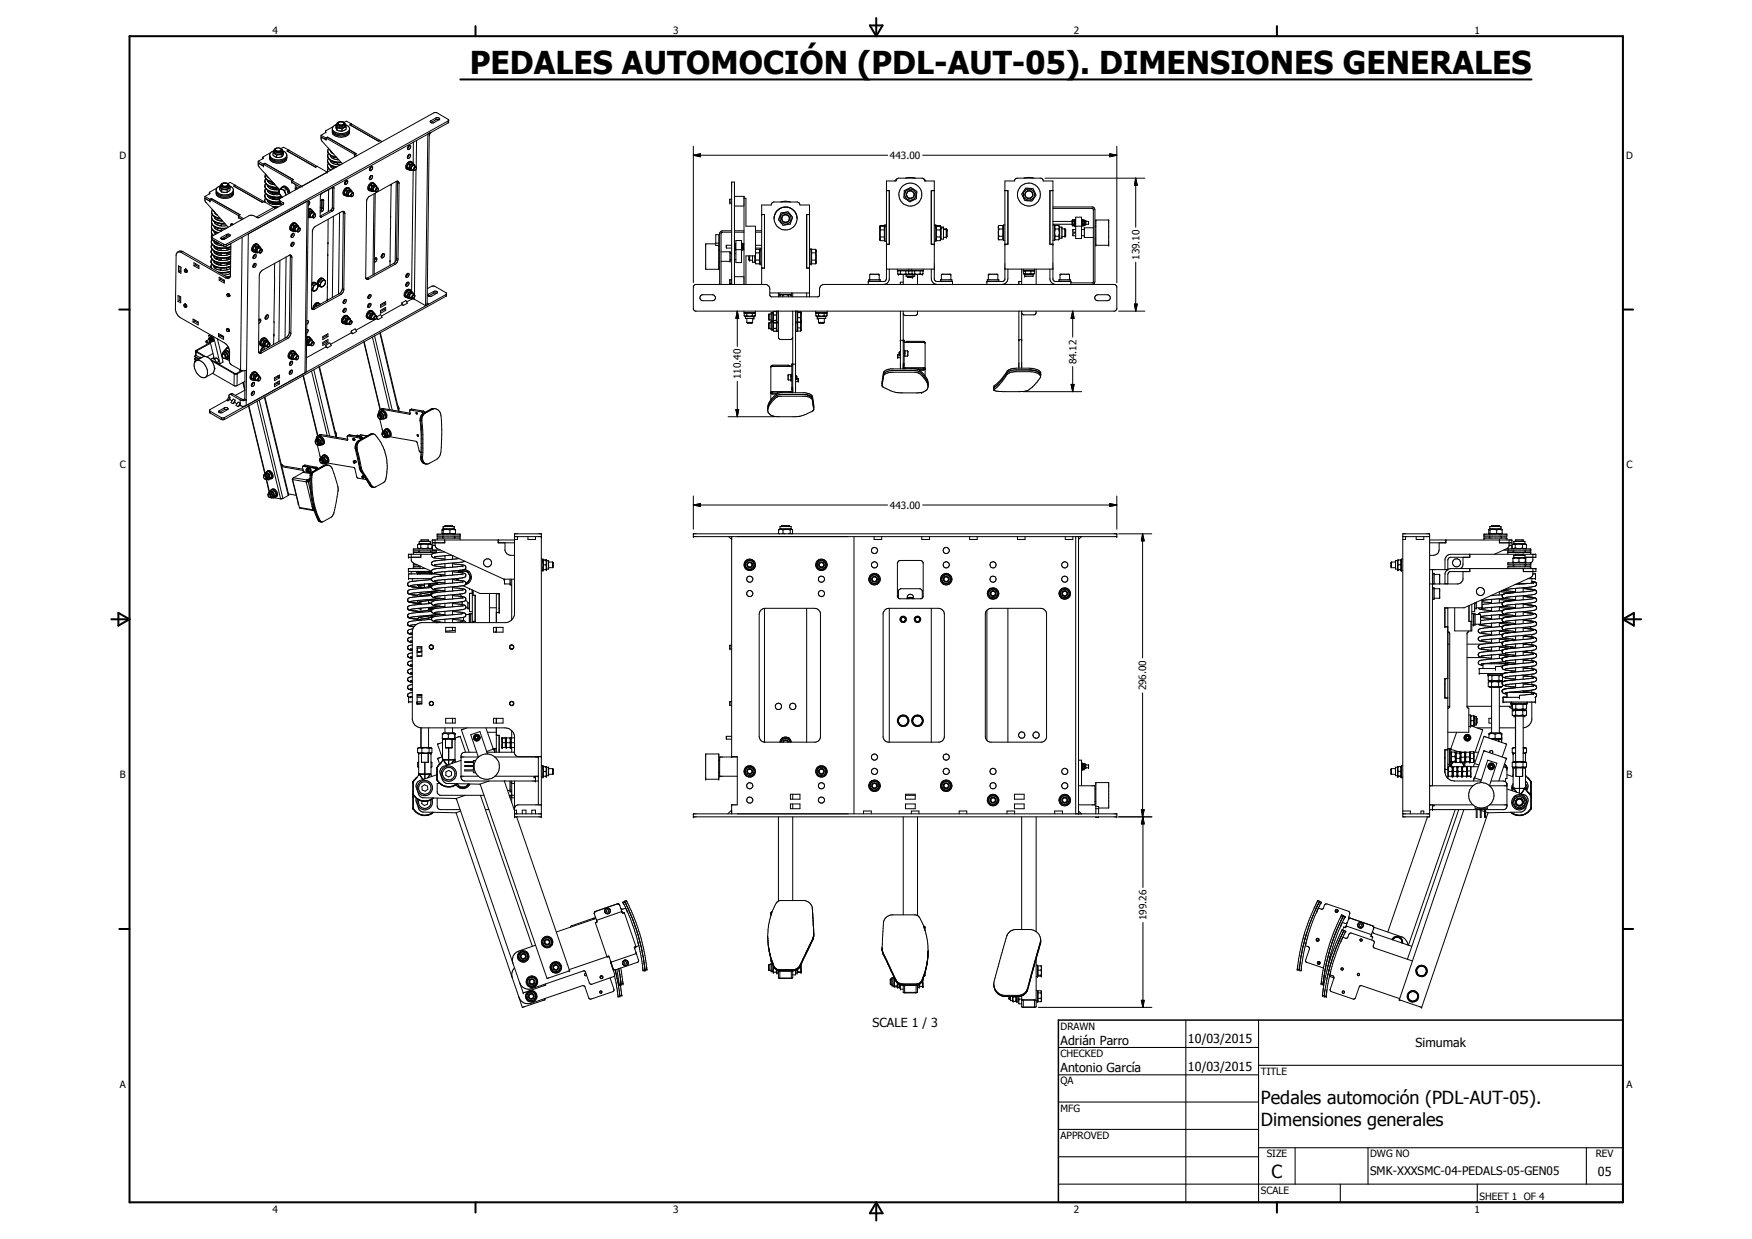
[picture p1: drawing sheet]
<svg xmlns="http://www.w3.org/2000/svg" width="420mm" height="297mm" viewBox="0 0 420 297" stroke-linecap="round" stroke-linejoin="round" font-family="sans-serif">
<defs><g id="words">
<text font-size="7.6" x="112.6" y="17.8">PEDALES AUTOMOCIÓN (PDL-AUT-05). DIMENSIONES GENERALES</text>
<g font-size="4.3">
<text x="302.4" y="264.8">Pedales automoción (PDL-AUT-05).</text>
<text x="302.4" y="269.9">Dimensiones generales</text>
<text x="304.9" y="282.4">C</text>
</g>
<g font-size="3">
<text x="209.2" y="246.3">SCALE 1 / 3</text>
<text x="254.3" y="250.6">Adrián Parro</text>
<text x="284.9" y="250.1">10/03/2015</text>
<text x="339.5" y="251.1">Simumak</text>
<text x="254.3" y="257.1">Antonio García</text>
<text x="284.9" y="256.7">10/03/2015</text>
<text x="383.2" y="281.9">05</text>
</g>
<text font-size="2.8" x="328.6" y="281.8">SMK-XXXSMC-04-PEDALS-05-GEN05</text>
<g font-size="2.4">
<text x="65.4" y="8">4</text>
<text x="161.4" y="8">3</text>
<text x="257.5" y="8">2</text>
<text x="353.6" y="8">1</text>
<text x="28.7" y="38">D</text>
<text x="213.4" y="38.1">443.00</text>
<text x="390" y="38">D</text>
<text x="273.2" y="62.3" transform="rotate(-90 273.2 62.3)">139.10</text>
<text x="258.1" y="87.4" transform="rotate(-90 258.1 87.4)">84.12</text>
<text x="177.7" y="90.9" transform="rotate(-90 177.7 90.9)">110.40</text>
<text x="28.8" y="112.2">C</text>
<text x="390" y="112.2">C</text>
<text x="213.4" y="122">443.00</text>
<text x="274.9" y="165.5" transform="rotate(-90 274.9 165.5)">296.00</text>
<text x="28.8" y="186.5">B</text>
<text x="390.1" y="186.5">B</text>
<text x="274.9" y="220.6" transform="rotate(-90 274.9 220.6)">199.26</text>
<text x="254.3" y="246.8">DRAWN</text>
<text x="254.3" y="253.4">CHECKED</text>
<text x="302.4" y="257.7">TITLE</text>
<text x="28.8" y="260.7">A</text>
<text x="254.3" y="260">QA</text>
<text x="390" y="260.7">A</text>
<text x="254.3" y="266.5">MFG</text>
<text x="254.3" y="273.1">APPROVED</text>
<text x="303.8" y="277.5">SIZE</text>
<text x="328.6" y="277.5">DWG NO</text>
<text x="382.7" y="277.4">REV</text>
<text x="302.4" y="286.2">SCALE</text>
<text x="354.8" y="287.7">SHEET 1 OF 4</text>
<text x="65.4" y="290.7">4</text>
<text x="161.4" y="290.7">3</text>
<text x="257.5" y="290.7">2</text>
<text x="353.6" y="290.7">1</text>
</g>
</g></defs>
<g fill="none" stroke="#000" stroke-width=".24">
<path d="M61.9 38.7v.9l.3 .5 4.8 5.4M61.9 39.1l1.2 .7M61.9 38.7l1.2 .7M63 37.8l.1 .2-1.2 .7M63.1 39.8h.1M63.1 39.4v.4M63.1 39.4l6.9 3.9M63.5 39.2h.1M63.5 39.2l6.8 3.9M63.5 39.2l-.4 .2M64.7 37.9a2.67 2.67 0 0 0 4 0M64.7 37.2a2.53 2.53 0 0 0 3.8 .6l.2-.3"/>
<path d="M64.9 36.6l-1.8 1-.1 .5M65.5 36.7l.2-.5-.9 .5-.1 1.4a2.05 2.05 0 0 0 1.6 1h.8a1.64 1.64 0 0 0 1.7-1.1M65.5 36.7l.8 .5M65.5 36.7l-.1 .5 .9 .5M65.7 36.1a1.32 1.32 0 0 0 2 .1l.7 .3 .3 .5 .1 .5M66 35.6a1.41 1.41 0 0 1 1.6 .1l.1 .2a.97 .97 0 0 1-.4 1 .97 .97 0 0 1-1.1 0l-.5-.4v-.6zM66.3 37.2v.5M66.4 35.5l-.2 .1a.64 .64 0 0 0 .5 .9 .64 .64 0 0 0 .7-.8l-.1-.1M67.4 35.6l.6-.3 1.2 .7M67.4 35.9a.82 .82 0 0 1-1.3 0M67.6 37.6l-1.3 .1M67.6 37.1l-1.3 .1"/>
<path d="M67.6 37.1v.5M67.7 36.2l.3 .2M68 36.4l-.4 .7M68 36.4l-.1 .6-.3 .6M68.8 37.6v.4M68.8 37.3l-.1 .2M68.8 37.5a1.54 1.54 0 0 1-1.7 1.1h-.8a1.85 1.85 0 0 1-1.6-1M68.8 37.8l-.1 .1M69.2 36h.1M69.2 36l-.3 .2 6.8 3.9M69.2 36l6.8 3.9M76 39.9h.1"/>
<path d="M76 39.9l-.3 .2M77 32.4v.9l.2 .6 4.9 5.4M77 32.4l8 4.6M78.1 31.6l.1 .1-1.2 .7M78.2 33.5l-1.2-.6 1.2 .6M78.2 33.5h.1M78.6 32.9l-.4 .2v.4M78.6 32.9l6.8 3.9M78.6 32.9h.1M78.6 38.7l.4 .8 .4 .3M78.6 39.9l.2 .4 .6 .5M78.6 38.7a2.3 2.3 0 0 0 2.2 1.3"/>
<path d="M78.6 37.5v.2M78.6 36.3a2.26 2.26 0 0 0 2.2 1.5M78.6 36.3a2.04 2.04 0 0 0 2 1.3M78.7 37.8l.6 .7M78.8 39.1a1.16 1.16 0 0 0 .5 1.8M78.8 36.8l-.2 .5 .1 .6M78.8 35.6l-.2 .7M78.8 38l-.2 .7M78.8 35.5l.4 .6M78.8 38a3.8 3.8 0 0 0 2.9 .9M79.3 39.6v.2M79.3 38.5l1.1 .4"/>
<path d="M79.3 36.1l.1 .4 .6 .4M79.3 37.3a1.22 1.22 0 0 0 1.3 .9l.4 .1M79.3 38.5v.2M79.3 39.8l.3 .5 .4 .1M79.3 38.7l.5 .5M79.4 36.2l-.1 .1M79.4 39.8l1.1 .3M79.4 38.5l-.1 .2M79.4 39.8h-.1M79.4 37.4l-.1 .1M79.8 39.2l.6 .2M79.8 30.4l-1.6 .9-.1 .5"/>
<path d="M79.8 36.7v.1M80.4 39.4l1.3 .1M80.4 38.9l-.6 .3M80.4 38.9l1.5 .1M80.4 37.7l-.6 .3M80.5 30l.3 1.2M80.5 30h.1M80.6 30.1l.2 .6M80.7 29.8l-.8 .5-.2 .3v1.2a2.65 2.65 0 0 0 3.6 .7l.4-.5 .2-.5M80.8 29.8l.7 .5 .7-.1 .6-.3M80.8 30.7v.5M80.8 30.7l1.2 .2"/>
<path d="M80.8 29.8l-.3 .2M80.8 31.2l1.2 .2M80.8 29.5a1.32 1.32 0 0 1 2 .1v.6a1.27 1.27 0 0 1-2 0zM81 38v.3M81 39v.5M81 38.1l-.6 .1M81 39.3l-.6 .1M81 38.3h.3M81.1 29.6a.8 .8 0 0 0 1.4 0M81.1 29.4a1.02 1.02 0 0 1 1.4 .1v.3l-.2 .2-.8 .1-.4-.3zM82 30.9v.5M82.5 29.3l.6-.3 1.2 .7"/>
<path d="M82.8 29.8l.2 .7M82.8 29.8l.7 .4a.88 .88 0 0 1 .3 1 .88 .88 0 0 1-.8 .6 2.71 2.71 0 0 1-3.3-.7v-.2M83 30.5v.5l-1 .4M83 30.5l-1 .4M83.8 31.3a1.49 1.49 0 0 1-1.8 1.3 2.38 2.38 0 0 1-2.3-1M83.9 30.9a1.46 1.46 0 0 1-1.7 1.4 2.1 2.1 0 0 1-2.5-1M84.3 29.7l-.4 .2 6.8 3.9 .4-.1M84.3 29.7l6.8 4M84.3 29.7l-.4 .2 6.9 3.9 .3-.1M84.3 29.7v.1M85 37v.5M85 37.5h.2"/>
<path d="M85 37.4v.1M85 37l.6 .3M85.4 36.8h.1M85.4 36.8l-.4 .2M89 40l-.4 .7M91.1 33.7h.1M91.1 33.7l.5 .3M97.7 37.6l.1 .1M97.9 35.1l.4-.3a.63 .63 0 0 1 .1 .7 .63 .63 0 0 1-.6 .4l-.1-.3zM98 37.1l.3-.1 .2 .5-.4 .4-.3 .1-.1-.4zM98 39.3l-.4 .9M98 39.3l.3 .2"/>
<path d="M98.1 34.9v.4l-.4 .3M98.1 37l-.4 .8M98.3 39.5l-.4 .9M98.6 38.7l.2 .2M98.6 38.8a1.3 1.3 0 0 0-.9 1.8M98.9 39a.98 .98 0 0 0-1.1-.1 .98 .98 0 0 0-.5 1l.1 .4 .3 .3M99 39l.3 .5M99 39l-.3-.1-.7 .4M99 39l-.7 .5M99.1 39.7a.67 .67 0 0 0-.4 .9l.5 .3M99.1 39.7h.1M99.1 34v5.2"/>
<path d="M99.1 39.7l.6 .3M99.3 39.5a.79 .79 0 0 0-.9 .1 .79 .79 0 0 0-.2 .9l.4 .3M99.3 39.5a.88 .88 0 0 0-.7 1.3M99.3 39.5l.2 .4M99.9 33.7l-.1 6.3M102.9 31.9l-.5 41.2M102.9 31.9l-.3 .2-.5 41.2M102.9 31.9l.4-.2-.4 .7zM103.3 29v.4M103.3 29l-.1 .2 .1 .2M104.6 28.3a.65 .65 0 0 1 .8 .3 2.77 2.77 0 0 1-2 .9l-.1-.1M104.6 28.3l-1.3 .7"/>
<path d="M104.6 28.7l-1.3 .7M104.6 28.3v.4M104.6 28.7h.7M107.5 29.5l-53.2 29.5M107.5 29l-53.2 29.5M107.5 29.5l.1-.2-.1-.7-2.7-1.5h-.8l-36.8 20.4M107.5 29v.5M107.6 28.9l-.1 .1M166.3 37.2l1.7-.3v.7zM166.3 35.1v32.7M166.3 37.2h46.6M221.3 37.2h46.5"/>
<path d="M266.1 36.9l1.7 .3-1.7 .4zM267.8 35.1v32.7M49.1 47.1l.2 1.3 5.4 6.1M49.1 47.1l1.3 .7M50.2 46.2l.2 .2-1.3 .7M50.2 46.2v.3M50.4 48.2h.1M50.4 47.8v.5l-1.3-.8 1.3 .7M50.4 47.8l6.8 3.9M50.7 58a2.44 2.44 0 0 0 2.3 1.4h1l1.4-.3M50.7 59.2v.2M50.7 58l.1 .5"/>
<path d="M50.7 47.6h.1M50.7 47.6l6.9 3.9-.4 .2M50.7 59.4v.2M50.7 56.9v.2M50.7 55.7v.3M50.7 54.4v.2M50.7 51a1.91 1.91 0 0 0 1.4 1.2l.7 .1M50.7 54.6v.2M50.7 47.6l6.8 3.9M50.7 47.6l-.3 .2M50.7 59.5a2.83 2.83 0 0 0 2.5 1.1l2.1-.3M50.7 55.9l.5 .5"/>
<path d="M50.7 54.7l.1 .2M50.7 53.4l.1 .2M50.7 52.2l.1 .2M50.7 56l.2 .2M50.7 59.6l.1 .1M50.8 53.6a3.6 3.6 0 0 0 3.6 1.1M50.8 52.4l.3 .4a3.9 3.9 0 0 0 2.8 .8M50.8 53.6l.2 .3M50.8 52.4l.1 .2M50.8 57.4h.1M50.8 57.4l-.1 .6M50.8 54.9l.3 .4 1.1 .6"/>
<path d="M50.8 59.7l.1 .1a2.88 2.88 0 0 0 2 .9h1.1l1.3-.3M50.8 59.7l-.2 .8M50.8 58.5l-.1 .9M50.8 58.5a4.1 4.1 0 0 0 4.6 .7M50.9 50.2l.5 .5M50.9 56.2l-.2 .4 .1 .8M50.9 53.8l-.2 .8M50.9 52.6l.5 .6 1.2 .4M50.9 56.2l.2 .3M50.9 57.4l.1 .2M50.9 57l2.7 1.5M50.9 57.4l2.7 1.6"/>
<path d="M50.9 57v.4M50.9 51.5l-.1 .9M50.9 52.6l-.1 1M51 50.3a1.1 1.1 0 0 0 .5 1.7M51 53.9l.6 .5 1 .4M51 57.6l.5 .4M51 57.5l.9 .5M51.3 58l.3 .3 .9 .5M51.3 59.1l.1 .2M51.3 58h.1M51.4 54.5l.2 .4 .9 .3M51.4 55.7l.4 .4"/>
<path d="M51.4 55.5v.2M51.4 59.3h.1M51.4 59.3l.4 .4M51.4 57.9l-.1 .1M51.4 53.3l.5 .5 .7 .3M51.4 54.4v.1M51.4 53.1v.2M51.5 51l.4 .5M51.5 52a1.61 1.61 0 0 0 1.9 1M51.5 52l1.4 .5M51.5 50.8v.2M51.5 52.2h.1"/>
<path d="M51.5 59.1l-.2 .1M51.5 50.9v.1M51.5 58l.9 .3M51.5 55.6l-.1 .1M51.5 58h-.1M51.6 54.4l-.2 .1M51.6 52.1l-.1 .1M51.6 53.3h-.2M51.8 46.3a2.63 2.63 0 0 0 4.2 .1M51.8 45.6a2.55 2.55 0 0 0 3.8 .7l.4-.7M51.8 59.7l1.1 .4h1.1l1.1-.3M51.9 51.5l.2 .1"/>
<path d="M52 45.1l-1.8 1.1M52 51.4l-.1 .1M52.4 55.8l-1-.4-.5-.4-.2 .9M52.5 59.5l-.7 .2M52.5 58.3l-.7 .2M52.5 58.8l.6-.1v.2M52.5 58.8l1 .1M52.5 55.2l.7 .2M52.6 54.8l-.7 .2M52.6 53.6l-.7 .2M52.6 54.8l1.4 .1M52.6 53.6l.5 .1"/>
<path d="M52.6 52.5l-.7 .2M52.6 54.1h1.8M52.7 44.8l.5 .7M52.7 44.8v.5l.5 .7M52.9 44.5l-.2 .3M52.9 44.5a1.22 1.22 0 0 0-1.1 1.3 1.22 1.22 0 0 0 1.4 1.1l1.1 .1a1.88 1.88 0 0 0 1.7-1M52.9 44.4a1.06 1.06 0 0 0 .8 1 1.06 1.06 0 0 0 1.2-.4v-.6M52.9 44.4a1.24 1.24 0 0 0 2 .3v-.1M53 59.6v.5M53 59.9l-.5 .1M53.1 53.7v.5M53.1 54.9v.5"/>
<path d="M53.1 54l-.5 .1M53.1 53.7h.9M53.1 55.2h-.6M53.2 52.7l-.1 .3M53.2 45.5l1.3 .1M53.2 46l1.3 .1M53.2 45.5v.5M53.2 52.8l-.6 .1M53.2 44.2a.8 .8 0 0 0 1.4 .1M53.2 44.2v.3l.3 .2M53.5 44.7l.3 .1M53.6 58.5v.5"/>
<path d="M53.6 59h.7M53.6 58.5h.7M53.7 43.9l-.6 .2-.2 .3M54 43.9l.6 .4M54 57.2h-.8M54.3 56.2l-1.2 .7M54.3 56.6l-1.2 .7v-.4M54.3 56.2v.4M54.3 58.5v.5M54.3 56.6h.8M54.3 56.2l.8 .1v.3M54.4 57l-.9 .1"/>
<path d="M54.4 59.5v.5M54.4 59.6l.7 .2M54.5 45.6v.5M54.6 44l-.9-.1-.5 .3M54.6 44l.6-.3 1.2 .7M54.6 44.3a.69 .69 0 0 1-1.1 .4M54.6 44l.3 .4M54.9 44.5l.8 .5 .3 .3v1.3a1.75 1.75 0 0 1-1.7 .9 2.1 2.1 0 0 1-2.5-1v-.6M54.9 44.6l.3 .4M54.9 44.4v.2M55.1 56.6l-1.5 .8-.6-.1 .1-.4M55.1 58.6h.1"/>
<path d="M55.1 58.6l-.3 .1M55.2 45l-.7 .6M55.2 45v.5l-.7 .6M55.4 58.4l-.1 7.7-.2 .4M55.4 59.6l-.3 .2M55.4 58.5l-.3 .1M55.7 53.7v.3M55.9 53.8l-.5-.1-.1 .5M56.1 44.6l6.8 3.9 .3-.2M56.1 44.6l.4-.2 6.7 3.9M56.4 44.4l-.3 .2M56.4 44.4h.1"/>
<path d="M57.2 52.1h.1M57.2 51.7v.4M57.2 52.1l.8 .5M57.2 51.7l1.3 .8M57.2 52.1l.9 .5M57.5 51.5h.1M57.5 51.5l-.3 .2M58 52.6v.1M58.1 56.9l-.4 31.8M59.6 56l-.6 39.9M60.7 59.9l.6 .7M60.7 59.9l.3 .2"/>
<path d="M61 59.1l-.3 .8M61 59.1l.3 .1M61.3 59.2l-.3 .9M61.8 58.6a1.16 1.16 0 0 0-1 1.8M61.8 58.6l-.3-.1a1.21 1.21 0 0 0-.9 1.8l.2 .1M61.8 58.6l.1 .2M62 58.8l-.3-.2-.7 .5M62 58.8l.3 .4M62 58.8l-.7 .4M62.4 59.2a.86 .86 0 0 0-.9 .2 .86 .86 0 0 0-.3 .9l.4 .3M62.6 59.6a.44 .44 0 0 0-.5-.4 .44 .44 0 0 0-.4 .4l-.2 .3a.39 .39 0 0 0 0 .6 .39 .39 0 0 0 .5 0M62.8 59.7l-.8-.2-.3 .4v.4l.7 .4 .5-.6"/>
<path d="M62.8 59.7l-.4 .2-.2 .7M62.8 59.7v.1M62.8 59.8l.1 .1M62.9 59.9v.2M63.2 48.3h.1M63.3 48.3l2.4 1.4M63.5 46.9l.2 .6M63.5 46.9a2.32 2.32 0 0 0 2.5 1.5h1M63.5 48.2l.1 .3M63.5 43.3l.1 .3M63.5 43.3l.1 .4M63.5 44.7l.2 .3"/>
<path d="M63.5 48.3l.1 .2M63.5 45.9l.3 .5M63.6 43.7l.2 .2a2.91 2.91 0 0 0 2.7 1M63.6 42.4v.1M63.6 43.7l.1 .3a3.1 3.1 0 0 0 2.9 1M63.6 42.4a2.24 2.24 0 0 0 1.7 1.2M63.7 45a3.9 3.9 0 0 0 3.3 1.1v-.5M63.7 41.7l-.1 .7M63.7 47.5l-.2 .8M63.7 42.6l.1 .3 .6 .5M63.7 45v.1M63.7 47.5l.5 .5"/>
<path d="M63.7 45.1a1.02 1.02 0 0 0 .3 1.5l1.4 .6 2.1-.1M63.7 44l-.2 .4 .2 .6M63.7 46.4l-.2 .5M63.7 45.1l.8 .7 1.4 .4M63.7 42.8l-.2 .5M63.8 41.9l.7 .8M63.9 46.5l.3 .4M64.2 48v.3l.3 .3M64.2 48l1.3 .5 1.2 .1M64.2 44.5l.5 .6M64.2 45.8l.5 .6M64.2 46.9h.1"/>
<path d="M64.2 46.9a1.36 1.36 0 0 0 1.6 .9h1.2M64.2 45.6v.2M64.3 43.5a1.95 1.95 0 0 0 1.7 .8M64.3 43.3v.2M64.3 46.9l1.1 .4M64.3 45.8h-.1M64.3 46.9l-.1 .1M64.3 48.1l-.1 .1M64.4 43.4l-.1 .1M64.4 44.6l-.2 .1M64.4 43.4l1.1 .4M64.5 48.6h.1"/>
<path d="M64.6 48.6l.8 .3M64.7 45.1l.9 .4h1.4M64.7 46.4l.9 .3 1.5-.1M64.7 44l.7-.3v.4M65.3 49.5l1.5 .1M65.3 48.9h.1M65.3 48.5l-.6 .2M65.3 48.5l.1 .1M65.4 47.3v.3M65.4 47.3l-.7 .2M65.4 47.3l.4 .1M65.4 45.4h.1"/>
<path d="M65.4 47.8h.1M65.4 46.1l-.7 .3M65.4 45l-.7 .2M65.4 47.6l.1 .2M65.4 44.9v.2M65.4 47.6v.1M65.4 44.1l.1 .1M65.4 44.1v.1M65.4 45.1l.5 .2h1M65.4 45.1l.2 .2M65.4 48.6l.8 .3 1.1-.2M65.4 48.6l.2 .2"/>
<path d="M65.5 47.8h.1M65.6 48.8l-.2 .1M65.6 45.3l.3 .1M65.6 45.3l-.2 .1M65.6 46.6l.1 .1M65.6 49.7h.9M65.6 46.6h.1M65.7 47.5h.1M65.7 46.5h.1M65.7 49.7l.1 .1M65.7 49.7l-4.2 2.4M65.7 44v.1"/>
<path d="M65.7 46.5h.2M65.7 44.1h.1M65.8 49.8l.2 .2M65.8 45h.1M65.8 47.6h.1M65.9 46.2h1.1M65.9 48.9v.1M65.9 49.7v.2M65.9 46.2h.3M65.9 45l.8 .1M65.9 47.4v.3M65.9 45h.1"/>
<path d="M65.9 45.4v.1M65.9 46.3v.4M65.9 46.4l-.3 .2M65.9 45.4h1.1M67 47.9l.2 .3M67 47.9v.5M67 48.4v.1M67 46.1l-.8 .1M67 46.1l.1 .5M67 48.5l.2 .1M67 46.2l-.5 .2-.9-.3-.3 .5M67 45.5l-.1 .3 .4 1"/>
<path d="M67 48.5l-.3 .1M67.1 46.6l.3 .4M67.2 48.2l.8 .4M67.2 48.6l.6 .4M67.2 48.2v.4M67.2 46.8l.5 .5-.1-.1M67.3 47.5l-.3 .4M67.3 47.3v.2M67.3 48.7v.2M67.3 48.8l.1 .1M67.3 48.7l-.7 .2-1-.1M67.3 45.1l-.3 .4"/>
<path d="M67.3 45.1l.3 .3M67.3 45.1l.5-.3 1 .6M67.4 47.2l-1.8 .2 .5 .3 1.1-.2M67.4 47.2h.2M67.4 48.9l-.9 .2-1.1-.2M67.5 47.2l-.2 .3M67.5 45.1a.82 .82 0 0 1 1.4 .2l.4 1.1M67.5 48.8v.1M67.6 48.9h-.2M67.6 45.4h.2M67.7 44.8a1.37 1.37 0 0 1 1.8 1.5M67.8 45.4l-.6-.1-.2 .2"/>
<path d="M67.8 45.4l.6 .9M67.8 45.4l.5 .2M68 48.6v.3l-6.1 3.3-1.4-.6-.8 .1-8.9 4.9 .1 .4M68 48.6l-.1 .3M68.3 45.6l.1 .7M68.4 46.3l.3 .4M68.4 46.3l.1 .5M68.8 45.4l-.5 .2M68.8 45.4l.4 1.1M69 45.9h.1M69.8 54.9l.3 .1M69.9 55.3l.2 .1"/>
<path d="M70 43.7h.1M70 58.3l.4-.2a.56 .56 0 0 1 0 .6 .56 .56 0 0 1-.6 .3zM70 43.7l.8 .5 .1 1.3M70 43.3v.4M70 43.3l2.4 1.4M70 43.7l2 1.2M70 56.1l.4-.2a.57 .57 0 0 1 .1 .7 .57 .57 0 0 1-.7 .3zM70.1 55l.3 .5M70.1 54a.89 .89 0 0 0 0 1.4M70.1 55.4l.3 .1M70.1 54l.3 .1M70.2 56l-.1 .3-.3 .4"/>
<path d="M70.2 58.1l-.1 .4-.3 .3M70.3 43.1h.1M70.3 43.1l-.3 .2M70.4 54.1l-.3 .9M70.4 55.5h.1M70.7 55.5h-.3M70.9 53.5a1.03 1.03 0 0 0-1.4 1.1l.1 .5 .3 .2M70.9 53.5a1.22 1.22 0 0 0-1 1.8M70.9 53.5l.2 .2M71.2 53.7l.2 .4a.86 .86 0 0 0-.6 1.4h.4M71.2 54.4a.61 .61 0 0 0-.3 .9l.5 .3M71.2 53.7l-.8 .4"/>
<path d="M71.2 53.7l-.5-.1-.6 .4M71.2 44.4v.9M71.2 45l-.4 .2M71.2 54.4l.7 .3M71.2 54.4h.1M71.7 54.5v-.1a.72 .72 0 0 0-.9-.3 .72 .72 0 0 0-.5 .8l.1 .4 .4 .2M71.7 55.5h-.1M71.9 54.7a.51 .51 0 0 0-.6 .3 .51 .51 0 0 0 .2 .6l.2-.1M71.9 54.7l.1 .3M72 44.8l-.8 .5M72 54.9a.38 .38 0 0 0-.5 .1 .38 .38 0 0 0 .1 .5M72 54.8v.2"/>
<path d="M72 55l-.3 .5M72.4 44.7h.1M73.6 48.2l-.5 41.2M73.9 51.9l.2 .3M73.9 52.1l.2 .1M73.9 50.1l.7 .1M73.9 48.3h.2a.53 .53 0 0 1-.2 .9M73.9 48l-.5 41.1-.3 .3M73.9 50.7l.2 .1M74.1 50.8l-.2 .6M74.4 52.1l.1 .1M74.4 52.1l-.3 .1"/>
<path d="M74.6 50.2l-.7 .1M74.6 50.2l.1 .1M74.8 50.4l-.4-.2-.5 .3M74.8 50.4l-.7 .4M74.8 50.4l.3 .4M75.1 50.8a.92 .92 0 0 0-.7 1.3M75.1 50.8l.2 .4M75.2 50.8a.86 .86 0 0 0-.9 .2 .86 .86 0 0 0-.2 .9l.5 .3 .2-.1M75.4 52.2h-.4M75.6 51.3a.59 .59 0 0 0-.6 .9M75.6 51.5l-.5 .2v.4l.2 .1 .4-.6M75.6 51.4l.1 .2"/>
<path d="M75.7 51.6l-.1-.2-.6-.4a.62 .62 0 0 0-.5 .9l.6 .3M75.7 40.1l.4-.2 2.4 1.4M76.8 51.8l.3 .2M76.8 51.8l.1 .3 .2-.1M76.8 49.7l.4 .3M76.9 50.5h-.1M76.9 50.5l.3 .2M77.2 47.9l-.1 2M77.2 47.9h.1M77.2 49.8l-.3 .7M77.2 47.9l.4 .1M77.2 47.9v1.9"/>
<path d="M77.2 49.8l.4 .3M77.2 50.7l-.4 .2M77.2 47.9l-.4 .2M77.4 47.8l-.2 .1M77.4 47.8h.1M77.4 47.8l.2 .2M77.6 50.1l-.4 .6M77.6 48v2.1M78.5 41.3h.1M78.6 58.2h.1M78.6 58.2v2.9M78.7 52.6l-.1 5.6"/>
<path d="M78.7 40.3l-.1 .9v-.1M78.8 47.8h.1M78.8 47.7l-.1 3M78.8 45.5v2.3M79.2 40.8v.1M79.3 50.4l.4 .2M79.3 50.4l-2.5 1.4M79.7 49.8l.3 .2M79.7 49.8l-.4 .6M79.7 50.6l-2.6 1.4M79.7 45h.1M79.7 45l.4 .1"/>
<path d="M79.7 45l.2-.1 .2 .2M79.7 45v4.8M79.7 45l-2.6 1.4-.2 .3-.1 5.1M80 51.9l-.3 19.4M80 50l-.3 .6M80.1 45.1l-.1 4.9M80.4 40.1l-.7 .2M81.4 51.1l-.2 19.4M82.2 50.7l.1 .3M82.3 51l.4 .2M82.3 51l-.2 18.1M82.6 46.4l.7 .7"/>
<path d="M82.6 46.4l.3 .2M82.6 43.9h.2M82.7 43.8l.1 .1M82.7 51.2l-.2-.5h-.5l-6.4 3.6-.6 .9-.3 18.6 .2 .4 .5-.1M82.7 51.2l-.2 18.1M82.7 46.9h.2M82.8 43.9l-.2 .1M82.8 43.4l.4-.2 .2 .1-.1 .6-.3 .3-.4-.1zM82.8 43.9h.1M82.9 46.6l.3 .4M83 45.5l-.4 .9M83 45.5l.2 .2"/>
<path d="M83 43.3v.1M83 43.4l-.2 .5M83 43.4l-.2 .1M83.2 45.7l-.3 .9M83.2 47h.1M83.2 47l.1 .1M83.5 47l-.2 .1M83.5 47h.5M83.6 46.8l.6 .4M83.6 46.7v.1M83.7 45.1l.2 .2M83.7 45.1a1.16 1.16 0 0 0-1 1.8"/>
<path d="M83.7 45.1a1.15 1.15 0 0 0-1.4 1.4l.4 .4M83.9 45.3l-.7 .4M83.9 45.3l-.3-.2-.6 .4M83.9 45.3l.3 .4M84.3 46.4l.2-.2a.49 .49 0 0 1 .3 .5 .49 .49 0 0 1-.4 .5l-.3-.3zM84.3 45.7a.95 .95 0 0 0-.8 1.3M84.5 46.1a.74 .74 0 0 0-1-.4 .74 .74 0 0 0-.3 1.1l.4 .3M84.7 46.2l-.8-.2-.3 .4v.3M84.8 46.5a.37 .37 0 0 0-.5 .1 .37 .37 0 0 0 .1 .5h.1M88.5 45.3l.3 .5M88.5 45.3l.3 .1M88.6 42.7l-.1 .1"/>
<path d="M88.6 45.7l.2 .1M88.8 40.1l.4-.2a.62 .62 0 0 1 .1 .7 .62 .62 0 0 1-.6 .3l-.1-.4zM88.8 45.4l.4 .5M88.8 44.4l-.3 .9M88.8 44.4l.2-.2a.58 .58 0 0 1 .9-.1l-.7 .4M88.8 45.8l.4 .1M88.8 44.4l.4 .1M88.9 42.5l-.3 .2M89 42.1l-.2 .5-.3 .2M89 42.1l-.4 .6M89 42.1a.44 .44 0 0 1 .4 .4 .44 .44 0 0 1-.3 .4l-.4 .2-.2-.3M89.2 44.5l-.4 .9"/>
<path d="M89.4 45.8l-.2 .1M89.4 45.8h.5M89.6 43.9a1.21 1.21 0 0 0-1 1.8M89.6 43.9l.6 .6M89.7 43.9a1.07 1.07 0 0 0-1.5 1.1l.1 .4 .3 .3M89.7 46.5l-.3 19.4M90 46.3l-.3 19.4M90.2 44.6a.78 .78 0 0 0-.9 .1 .78 .78 0 0 0-.1 1l.3 .2M90.4 45l-.1-.4a.87 .87 0 0 0-.9 1.2M90.4 45.9l-.3 .1M90.6 45.1l-.5 .2-.1 .4 .1 .3M90.6 45.1l-.5-.4a.64 .64 0 0 0-.5 1l.5 .3"/>
<path d="M90.6 45.1l.1 .2M90.7 45.2a.4 .4 0 0 0-.5 .2 .4 .4 0 0 0 .2 .5M90.7 45.2v.4l-.3 .3M93.6 54.9h.1M93.6 54.8l-.1 7.7M93.6 54.8h.1M93.7 51.9h.1M93.7 51.9v3M93.8 44.3h.1M93.8 44.2v.1M93.8 44.3l-.1 7.7M95 43.5l-.2 19.3"/>
<path d="M95.3 43.4v.3M95.3 43.7l.4 .2M95.3 43.7l-.2 18.2M95.7 43.9l-.2-.4h-.5l-6.5 3.6-.5 .8-.3 18.7 .3 .4 .4-.1M95.7 43.9l-.2 18.2M97.6 40.2l.4 .5M97.6 40.2l.3 .2M97.7 40.6l.3 .1M97.9 40.4l.3 .4M98 40.7l.3 .2M98.2 40.8l.1 .1M98.5 40.8l-.2 .1"/>
<path d="M99 40.8h-.4M99.1 40.8l-.4 29M99.1 40.8l.1 .1M99.7 40l-.4 .1-.2 .7M99.7 40l.1 .6M99.8 40.6l-.4 30.1M99.8 40.6l-.6 .3M99.9 40.2a.37 .37 0 0 0-.5 .2 .37 .37 0 0 0 .1 .5M169.2 58.5h.1M169.2 58.5h2.5M169.2 58.5v6.1h3.2v-8.3h-.7v2.5h.7M171.7 58.3h.7"/>
<path d="M172.4 60h.2M174.2 58.8h.1M174.2 58.8v.7h1.3M174.2 58.8h1.3M175 48.7h.1M175 48.7h.5M175.5 47.8h-.5v.9M175.5 55.3h-2.2l-.5 .2-.2 .4v12.3M175.5 55.7h-2.2l-.4 .2v12.3M176.1 59.9h.1M176.1 55.7h2.3M176.1 55.3h2.3"/>
<path d="M176.1 47.1h2.3v21.1M176.1 59.5h.1M176.1 49.4h2.3M176.1 58.4h.1M176.1 58.8h.1M176.2 58.8l.1 .1M176.2 58.4l.1 .1M176.2 59.5l.1 .1M176.2 58.4l.1 .2M176.3 58.7l-.1 .1M176.3 59.3l-.1 .2M176.3 59.7l-.1 .2"/>
<path d="M176.3 58.3h.1M176.3 58.3v1.6h.2M176.3 58.3h.2M176.3 59.6l-.1 .3M176.5 59.9h1.3M176.5 57.7h1.3v5.2h-1.3zM177.8 58.3h.2M178 58.3h.1M178 59.8h.1M178 58.3v1.6h-.2M178 58.4h.1M178.1 58.4h.1"/>
<path d="M178.1 59.8h.1M178.1 58.4v1.4M178.1 59.6l.2 .3M178.3 59.9h.1M178.3 59.5h.1M178.3 58.4h.1M178.3 58.8h.1M178.3 58.4l-.1 1.3M178.3 59.8v.1M178.3 58.4l-.2 .2M178.4 47.5h.5v6.7h2.3v7.1h-2.3v6.9M181.2 55.7h1.5"/>
<path d="M181.2 55.3h1.5M181.2 58.8h1.5M181.2 59.5h1.5M181.2 59.9v.1M182.1 59.8h-.8l-.1 .1M182.1 59.8l.2 .4M182.1 59.8v.1M182.2 60l-.1 .6M182.3 59.7h.1M182.3 59.7h.4M182.3 59.7v3.6M182.7 51.4h.1"/>
<path d="M182.7 51.4h.6v12.9h-.6M185.7 52.1l-.1 .3M186.1 50.8l-.5 1.5M186.2 50.8l-.5 1.2M186.4 50.5l-.2 .3M187.2 48.4l.9-.1 1.5 .1M187.2 49.9l-1.1 .9M187.3 51.1l.9-.2a1.28 1.28 0 0 1 1.6 .8 1.04 1.04 0 0 1-.1 1.4l-.2 .6-.9 .1a1.09 1.09 0 0 1-1.5-.6 1.07 1.07 0 0 1 0-1.5zM187.5 52.5v.2M187.5 52.7l.4 .5M187.6 52l-.1 .7M187.6 52l-.1 .4"/>
<path d="M187.8 51.7l-.2 .3M187.9 49.7l-1.1 .4M187.9 53.2l.2 .1M187.9 53.2l.4 .1M188 49.7h1.2M188.1 51.5l-.3 .2M188.2 51.5l.7 .1M188.2 51.5l-.4 .2M188.2 49.7l-.8 .1M188.2 53.3h.3M188.3 51.5h-.2M188.5 51.5l.4 .1"/>
<path d="M188.8 49.7l1 .3M188.9 51.6l.2 .3M188.9 51.6l.3 .3M189 53.1l-.5 .2M189 53.1l-.2 .1M189.1 51.9a.87 .87 0 0 1 0 1.1M189.1 53l-.1 .1M189.3 52.6l-.2 .4M189.4 49.8l1.2 .9M189.9 50.1l1 1.2M190.7 50.8l.5 1.6M191 51.4l.1 .3"/>
<path d="M191.1 51.9a2.75 2.75 0 0 1-2.5 3.2 2.75 2.75 0 0 1-3-2.8M194.1 51.4h.1M194.1 51.4h-.6v12.9h.6M194.1 59.7h.4M194.5 59.7h.1M194.5 59.7v3.6M195.6 59.8l.1 .3M195.6 59.8h-1v3.4h1M195.6 59.8l.1 3.2M211 54.3h.1M211 54.5h.1M211 57.4h.1"/>
<path d="M211 54.3l.1 3.4M211 56.4l.1 .4M211 54.9l.1 .2M211 57.4l.1 .3M211.1 54.1h1v3.6h-1M211.1 56.8h1M211.1 55.1h1M211.1 54.3h1M211.1 54.3l-.1 .2M211.1 54.1l-.1 .2M211.1 56.8l-.1 .3M211.1 55.1l-.1 .4"/>
<path d="M212.1 57.3h.1M212.1 54.7h.1M212.1 54.5h.1M212.2 54h.1M212.2 54.1h.1M212.2 54.1h.4M212.2 53.9h.4M212.2 53.9v3.9h.4M212.6 58.5h.1M212.6 45.7h.7M212.6 45.7h.7v12.8h-.7M215.1 42.9l-.5 .5"/>
<path d="M216.9 45.7l.8-.4a1.14 1.14 0 0 1 1.6 .2l.6 .4-.1 .9a1.06 1.06 0 0 1-1 1.3 1 1 0 0 1-1.5-.3l-.2-.1a1.05 1.05 0 0 1-.2-1.3zM217.1 42.7l.9-.2 1.5 .2M217.4 46.7l.1 .3M217.5 47a.8 .8 0 0 0 1.1 .5M217.9 47.5h.2M218.2 45.8l-.6 .3M218.4 45.7l.4 .1 .4 .6M218.4 45.7l-.2 .1M218.4 45.7l-.7 .3-.3 .7M218.4 45.7l.2 .1M218.6 47.5h-.2M218.7 45.8l.2 .2"/>
<path d="M219 47.3l-.4 .2M219 47.3l-.2 .1M219 46.1l.2 .3M219.1 47l-.1 .3M219.2 46.4l-.2 .9M221.6 42.9l.4 .5M223.3 45.7h.8M224.1 58.5h.1M224.1 45.7h-.8v12.8h.8M224.1 54.1h.3M224.1 53.9h.3M224.4 54h.1"/>
<path d="M224.4 54.1h.1M224.4 57.3l.3 .4M224.4 53.9v3.9h-.3M224.5 54.7l.2 .4M224.7 56.8l-.2 .5 .2 .4M224.7 54.1l-.2 .4M224.7 54.1h.8M224.7 54.1l-.3 .3M224.7 54.3l-.2 .4M224.7 55.1l-.2 .9 .2 .8M224.7 54.3l-.3 .4M224.7 56.8h.8"/>
<path d="M224.7 57.7h.8M224.7 55.1h.8M224.7 54.3h.8M225.5 54.1l.1 .4M225.5 54.3l.1 .3-.1 .5M225.5 55.1l.1 .7-.1 1M225.5 56.8l.1 .3-.1 .6M225.5 54.1l.2 .3M225.5 54.3l.2 .4M225.7 54.5h.1M225.7 54.7h.1M225.7 54.7h.6"/>
<path d="M225.7 54.4h.6v2.9h-.6M225.7 54.4v2.9M225.7 57.3l-.2 .4M226.3 54.5h.1M226.3 54.7h.1M226.3 54.9h.6M226.3 55h.6l.2 .2M226.3 56.9h.6M226.9 54.9h.1M226.9 56.9h.1M226.9 54.9v2M226.9 54.9l.2 .1"/>
<path d="M227.1 55h.1M227.1 55.2h.1M227.1 55v1.7l-.2 .2M239.4 57.3h.1M239.4 54.3h.1M239.4 54.3v3M239.4 57.1l.2 .4M239.4 56l.2 .6M239.4 54.6l.2 .3M239.4 57.3l.2 .2M239.6 56.6h.9M239.6 54.1h.9v3.4h-.9"/>
<path d="M239.6 54.9h.9M239.6 54.1l-.2 .3M239.6 56.6l-.2 .3M239.6 54.9l-.2 .6M239.6 54.1l-.2 .2M240.5 57.1h.2M240.5 54.5h.2M241 58.5h.1M241 45.7h.7M241 45.7h.7v12.8h-.7M241 53.9h-.3v3.7h.3M245.5 42.7l1-.2 1.5 .2"/>
<path d="M245.8 46.7a.91 .91 0 0 0 .7 .9 .91 .91 0 0 0 1.1-.5M246 45.1l1.7 .1 .3 .6a1.3 1.3 0 0 1-.2 2l-.3 .4-.7-.1a1.18 1.18 0 0 1-1.5-1l-.3-.6zM246 46.1l-.2 .5M246.1 46a.92 .92 0 0 0 .5 1.5M246.5 45.8l-.3 .1M246.6 45.8l.2-.1a.99 .99 0 0 1 .9 1.1M246.9 45.8h-.5l-.4 .3M247 45.8l.3 .1M247.4 46l.2 .4M247.6 46.4l.1 .2M247.7 46.7l-.3 .6-.5 .2M247.7 46.8l-.1 .2"/>
<path d="M250.6 42.7h24M251.8 45.7h.7M252.5 58.5h.1M252.5 45.7h-.7v12.8h.7M252.5 49.6h9.5l.5 .4 .1 17.5-.2 .4-.5 .3M252.5 50h9.5l.2 .2v17.4l-.2 .2h-5.2M252.5 53.8h4.6M252.5 53.1h4.6M252.5 53.9h.3v3.7h-.3M252.8 57.1l.3 .4M253.1 54.1l-.2 .3 .2 .5M253.1 54.9l-.2 .7 .2 1"/>
<path d="M253.1 56.6l-.2 .3 .2 .6M253.1 54.1l-.3 .3M253.1 56.6h.8M253.1 57.5h.8M253.1 54.9h.8M253.1 54.1h.8M253.9 54.1l.1 .3-.1 .5M253.9 54.9l.1 .7-.1 1M253.9 56.6l.1 .3-.1 .6M253.9 54.1l.2 .3M254.1 54.4h.6v2.7h-.6M254.1 54.4v2.7"/>
<path d="M254.1 57.1l-.2 .4M254.7 54.9h.7M254.7 56.7h.7M255.4 54.9h.1M255.4 56.7h.1M255.4 54.9v1.8M255.4 54.9l.2 .1M255.6 56.5h.1M255.6 55h.1M255.6 55v1.5M255.6 56.5l-.2 .2M257.2 54.1h.4"/>
<path d="M257.2 52.7v1.4M257.2 53.8h.4M257.2 53h.4M257.2 52.7h.4M257.2 52.7l-.1 .2 .1 1.2M257.6 52.7v1.4M257.6 52.7l.1 .2M257.7 54.1h.1M257.7 52.7h.1M257.7 54.1h.2M257.7 52.7h.2M257.7 52.7v1.4"/>
<path d="M257.7 53.9l-.1 .2M257.9 52.6h.1M257.9 52.6v1.6h1.6v-1.6M257.9 53.5l-.2 .1M257.9 53.4l-.2 .1M258 52.1h1.4v5.1h-1.4zM258 55h-.7v.7h.5v.2h-.5v.6h.7M259.4 56.5h.6M259.4 55h.6M259.4 52.6h.1M259.5 52.6h.1M259.5 53.9l.1 .2"/>
<path d="M259.6 54.1h.3M259.6 52.7v.3M259.6 53v.8M259.6 53.8v.3M259.6 53.8h.3M259.6 53h.3M259.6 52.7l-.1 .2M259.6 52.7h.3M259.9 52.7v1.4M259.9 52.7l.1 .2M260 52.9h.1M260 52.9v1"/>
<path d="M260 52.9h.4M260 53.9l-.1 .2M260.4 52.9h.1M260.4 52.9v1h-.4M260.4 53.1h.7M261.1 53.1h.1M261.1 53.1v.7h-.7M262.2 54.6h-2.2v2.3h2.2M262.6 57.3h.2M262.6 54.3h.2M262.8 58.8h.1M262.8 52.7h.1"/>
<path d="M262.8 52.7v6.1M262.8 58.8h3.1M262.8 52.7h3.1M265.9 52.7h.1M265.9 58.8h.1M265.9 52.7v6.1M272.4 42.7l.3 1.7h-.6zM272.4 42.7v11.8M42.7 70.9l.6 .3v1.4l-.6-.3zM42.8 63.8l.6 .3v1.4l-.6-.3zM43.1 71v1.1M43.1 72.1l.2 .1"/>
<path d="M43.1 72.1l-.4 .2M43.2 63.9v1M43.2 64.9l.2 .2M43.2 64.9l-.4 .3M43.5 60.5l10.5 6.1M43.5 60.5a.77 .77 0 0 0-.9 0 .77 .77 0 0 0-.4 .8l-.1 12.7a2.52 2.52 0 0 0 1.2 2.2l10.5 6 1 1M43.8 60.3l10.6 6.1M43.8 60.3l-.7-.1-.5 .3M43.8 60.3l-.3 .2M44.1 73.1h.1M44.2 64.7l.4 .1v.5M44.2 64.7v.4l.4 .2"/>
<path d="M44.2 73h.1M44.2 73l-.1 .1M44.3 73l.2-.1 .2 .2v.5M44.3 64.7l.4-.1 .2 .6M44.3 73a.33 .33 0 0 1 .3 .3 .33 .33 0 0 1-.2 .4l-.3-.6M44.4 72.9h.1M44.4 72.9h-.1M44.4 64.6h.1M44.4 72.9l-.3 .1M44.6 73.6h.1M44.6 64.5l-.2 .1M44.7 65.2h.2"/>
<path d="M44.8 73.4l-.3 .3M44.9 65.2l-.3 .1M44.9 65v.2M46.3 76.5l1.2 .7v.7l-1.2-.7zM46.5 63l1.2 .7v.7l-1.2-.7zM46.7 76.7v.3M46.7 77l.8 .5M46.7 77l-.4 .2M46.9 63.2v.3M46.9 63.5l.8 .5M46.9 63.5l-.4 .2M50.6 63.8l.1 .5"/>
<path d="M50.6 63.9l.1 .4M50.6 62.9l.1 .1M50.6 62.9l.2 .5 .5 .2 1.4 .5h1.4l1.2-.3M50.6 61.6l.1 .2M50.6 61.6l.3 .5M50.6 60.4l.1 .1M50.6 60.5l.2 .3M50.7 63.1v.1M50.7 60.6l.1 .3M50.7 63.2l.6 .6 .5 .3M50.7 61.9l.6 .7M50.8 60.8a4.3 4.3 0 0 0 4.5 .7"/>
<path d="M50.8 62.1l-.2 .8M50.8 63.2l-.2 .7M50.8 60.9a2.63 2.63 0 0 0 1.7 .9M50.8 60.9l-.2 .7M50.9 62.1a4.3 4.3 0 0 0 4.4 .5M51.3 62.7l.5 .5 .7 .3M51.3 63.8l.3 .5M51.3 62.6v.1M51.3 62.6a4.3 4.3 0 0 0 3.6 .3l.4-.1M51.3 60.2l.2 .5 .4 .3 1.1 .3M51.3 61.4l.1 .3M51.4 61.7l.4 .4"/>
<path d="M51.4 61.7h.1M51.4 63.8l-.1 .1M51.5 62.7h-.2M51.5 60.3l-.2 .1M51.5 61.5l-.2 .1M51.6 64.3l1.4 .5M51.8 62.1l1.2 .3M51.8 64.1l-.2 .2M52.4 80l1.2 .6v.8l-1.2-.7zM52.5 63l-.7 .2M52.5 61.8l-.7 .3M52.5 60.7l-.7 .2"/>
<path d="M52.6 67.2v-.7l1.2 .7M52.6 67.2l1.2 .7v-.7M52.9 67l.9 .5M52.9 67l-.3 .2M52.9 66.7v.3M53 63.1v.5l-.5-.1M53 64.3v.5M53 63.4l-.6 .1M53 64.6l-.1 .2M53 61.1h-.5M53 60.7v.6M53 61.9v.5"/>
<path d="M53 62.3l-.5 .1M53.8 67.2l-.3 .1M54.4 64.6v.1M54.4 63v.5M54.4 64.2v.5M54.4 63.1l.7 .2M54.4 78.9a.34 .34 0 0 1 .3 .2 .34 .34 0 0 1-.1 .4l-.3-.5 .3-.2a.34 .34 0 0 1 .4 .2 .34 .34 0 0 1-.2 .4M54.4 66.4l.7 .1M54.4 66.4l-.4 .2M54.5 70.5l-.1 .4 .4 .2M54.5 70.5h.1M54.6 78.7h.1"/>
<path d="M54.6 70.5l.3 .5M54.6 70.4v.1M54.6 70.4h.1M54.7 70.4l-.2 .1M54.8 70.4h-.2M54.8 70.4l.3 .5-.2 .1M54.8 70.4h-.1M54.9 71l-.1 .1M55 61l-.8 .2-1.2 .1M55 63.3l-1.2 .3h-.9M55 79.2l-.3 .3M55.1 66.5l-.4 .3-.7-.2"/>
<path d="M55.1 61l-.7-.3v.5M55.1 62.1l-.7-.3v.6M55.1 66.5h-.2M55.1 70.9l-.3 .2M55.2 66.3l-.6 .2M55.2 66.2l-.8 .2M55.3 64.3l-1.2 .5h-1.1M55.3 65l-1.5 .3-1.4-.1M55.3 65.1l-.9 .3h-1.7M55.3 65.5l-1.6 .5M55.3 61.6l-1.7 .4-1.1-.2M55.3 63.9a4.8 4.8 0 0 1-3.5 .2"/>
<path d="M55.3 63.2l-.3 .1M55.3 62a3.5 3.5 0 0 1-2.3 .4M55.3 60.8l-.3 .2M60.8 60.4l.2 .1M60.9 61.2l.5-.2a.69 .69 0 0 1-.5 1l-.2-.2zM61 60.1l.3 .5M61 63.2h.2a.55 .55 0 0 1 .1 .6 .55 .55 0 0 1-.6 .3v-.5zM61 63.2v.3l-.3 .4M61.1 61l-.4 .8M61.5 60.5l-.2 .1M62.2 76.5l-.2 .5M62.2 76.5l-.2 .1"/>
<path d="M62.2 76.5a.38 .38 0 0 1 .4 .3 .38 .38 0 0 1-.2 .5l-.4 .2M62.9 60.1l-.1-.2a.45 .45 0 0 0-.4 .2 .45 .45 0 0 0 0 .5h.1M63.9 75.6l.3-.1a.54 .54 0 0 1 .1 .7 .54 .54 0 0 1-.7 .2zM64 75.5l-.4 .8M65.7 77.2h.1M65.7 77.2l-.1 3.4M65.8 69.5h.1M65.8 66.6l.1 .1M65.8 66.7h.1M65.8 69.5l-.1 7.7M65.9 66.7l-.1 2.8M65.9 63.1l-.1 3.6"/>
<path d="M67.1 62.4l-.2 19.5M68.6 61.6l-.2 19.5M69.4 79.6a1.48 1.48 0 0 1-.7 1.3M69.4 79.6l.4 .2M69.5 61.1l-6.6 3.7-.6 .9-.3 18.6 .2 .4 .5-.1M69.5 61.1l.1 .4M69.5 61.1l.4 .2 .1 .4M69.6 61.5l.4 .2M69.6 61.5l-.2 18.1M69.8 79.8l-.3 .8-.5 .5M70 61.7l-.2 18.1M73.6 79a.45 .45 0 0 1 .3 .4 .45 .45 0 0 1-.3 .5"/>
<path d="M73.6 76.9l.2-.1a.56 .56 0 0 1-.2 1M74.7 69.6h.1M74.7 69.3h.2M74.7 69.5l.1 .1M74.8 69.6l.4 .2M74.9 68.2l-.2 .3M74.9 69.3l.3 .5M74.9 68.2l.3 .3M75 73.9l-.3 .1M75 73.9l.4 .2M75.2 68.5l-.3 .8M75.2 69.8h.1"/>
<path d="M75.5 68.4l-.3 .1M75.5 68.4a.94 .94 0 0 0-.2 1.4M75.6 67.8l-.3-.2-.6 .3M75.6 67.8l-.2-.1-.7 .5M75.6 67.8l.2 .2M75.6 68.2l-.1 .2M75.6 68.2h.5M75.7 73.2l-.2 .5M75.7 73.2l.3 .1M75.9 68.1l.2 .1M75.9 68.1l-.3 .1M75.9 68.1l-.3-.3-.7 .4"/>
<path d="M76 73.3v.1M76.1 68.2l.1 .3M76.1 68.2v.1M76.1 69l-.3 .6-.6 .2M76.1 69l-.3 .5-.5 .3M76.2 68.5l-.1 .5M76.2 68.5l.2 .1M76.3 68.1l.4 .2M76.3 68.1l.4 .5M76.4 68.6h.3M76.5 72.7a1.12 1.12 0 0 0-1.2 1.1M76.5 72.7a.99 .99 0 0 0-1.4 1l-.1 .2"/>
<path d="M76.5 72.7l.2 .2M76.5 67.6v.1M76.7 68.6l.3 .2M76.7 67.2l.3 .2M76.7 67.2l-.4 .9M76.7 68.3l.3 .4M76.7 72.9l-.3-.2-.7 .5M76.7 72.9h.1M76.7 72.9l-.7 .4M77 68.7v.1M77 68.8h.1M77 67.4l-.3 .9"/>
<path d="M77.4 66.8h-.2a1.28 1.28 0 0 0-.9 1.6l.1 .2M77.4 66.8l.2 .2M77.4 66.8l-.7 .4M77.4 66.8l.4 .3M77.5 66.8a1.09 1.09 0 0 0-1.2 .2 1.09 1.09 0 0 0-.2 1.2M77.7 68.5l-.7 .3M77.8 67.1l-.8 .3M77.8 67.1l.3 .5-.2 .6M77.8 68.3l-.1 .2M77.9 68.2l.2-.4-.1-.5a.91 .91 0 0 0-1.1 1.2l.2 .2 .6-.2M77.9 68.2l-.1 .1M78.5 72h.1"/>
<path d="M78.5 71.7l-.1 .3M78.5 68.7h.1M78.5 68.7v3.3M78.6 61.1h.1M78.6 61.1l-.1 7.7M81.4 70.4l.3 .2M81.4 70.4l-6.4 3.5M81.7 70.6l-6.3 3.5M82.1 69.1l-.1 .6-.6 .7M82.1 69.1l.4 .2M82.2 77.1l.4 .5M82.2 77.1l.3 .2"/>
<path d="M82.5 69.3a1.48 1.48 0 0 1-.8 1.3M82.5 74.1l.4-.2a.59 .59 0 0 1 0 .7 .59 .59 0 0 1-.5 .3l-.2-.4zM82.5 72a.29 .29 0 0 1 .4-.2 .29 .29 0 0 1 .1 .3l-.2 .5-.4 .2-.1-.5zM82.5 77.3l.3 .5M82.5 76.2l-.3 .9M82.5 76.2l.3 .2M82.6 77.6l.2 .2M82.7 74l-.5 .7M82.7 71.8l-.1 .4-.3 .3M82.8 76.4l-.3 .9M83.1 77.7l-.3 .1M83.3 75.7a1.15 1.15 0 0 0-1.4 1.3l.1 .3 .3 .2"/>
<path d="M83.3 75.7h-.2a1.39 1.39 0 0 0-1 1.4l.1 .4 .3 .1M83.3 75.7l.2 .2M83.6 75.9l-.8 .5M83.6 75.9l.3 .5M83.6 77.7h-.5M83.6 75.9l-.3-.1-.8 .4M83.9 76.4a.78 .78 0 0 0-1 .3 .78 .78 0 0 0 .2 1M83.9 76.4a.94 .94 0 0 0-.8 1.3M83.9 76.4l.2 .4M84 77.8h.1M84.1 77.7l-.1 .1M84.2 79.8l-4.9 2.7"/>
<path d="M84.2 79.4v.4M84.2 79.4l1-.6 .3 .7-.9 .5M84.2 79.4l.4 .6M84.2 79.8l.4 .2M84.3 76.9a.62 .62 0 0 0-.4 1l.2-.2M84.3 76.9l.1 .4-.3 .4M84.3 76.9l-.6-.3-.2 .1a.56 .56 0 0 0-.2 .8l.5 .3M84.4 77.1a.39 .39 0 0 0-.5 .2 .39 .39 0 0 0 .1 .5M88 66.7l-.2 .1M88 66.7l.4 .2M88.1 75.9l.7 .7M88.1 75.9l.3 .2"/>
<path d="M88.2 76.4h.3M88.4 70.8l.4-.2a.57 .57 0 0 1 .1 .7 .57 .57 0 0 1-.6 .2zM88.4 76.1l.4 .5M88.5 75l-.4 .9M88.5 75l.3 .2M88.6 72.8l-.4 .6M88.6 72.8h.3M88.6 72.8l-.1 .4-.3 .2M88.6 70.6l-.1 .4-.3 .3M88.8 75.2l-.4 .9M88.9 72.8h.1M88.9 72.8a.7 .7 0 0 1-.7 .9v-.3"/>
<path d="M89 76.5l-.2 .1M89.1 76.5h.4M89.2 74.5a1.23 1.23 0 0 0-1 1.9M89.2 74.5l.2 .2M89.2 74.5a1.13 1.13 0 0 0-1.1 .4 1.13 1.13 0 0 0-.2 1.2l.3 .3M89.5 74.8l-.3-.2-.7 .4M89.5 74.8l-.7 .4M89.5 74.8l.3 .4M89.8 62.1l.3-.3a.55 .55 0 0 1 .3 .6 .55 .55 0 0 1-.5 .5h-.1M89.9 75.2a.76 .76 0 0 0-1.1 .3 .76 .76 0 0 0 .3 1M90 75.6a.39 .39 0 0 0-.3-.5 .39 .39 0 0 0-.5 .3l-.3 .7 .2 .4M90 61.8l-.2 .7"/>
<path d="M90.1 76.5l-.1 .1M90.2 75.7l-.5-.3a.55 .55 0 0 0-.5 .3 .55 .55 0 0 0 0 .6l.5 .3M90.2 75.7a.49 .49 0 0 0-.5 .3 .49 .49 0 0 0 .2 .6l.2-.1M90.2 75.7l.1 .2 1-.5 .3 .7-.9 .5M90.3 76.4l-4.9 2.8M90.3 75.9h-.1a.41 .41 0 0 0-.4 .2 .41 .41 0 0 0 .1 .5M90.3 76.3l-.2 .2M90.3 76.2v.2M90.3 76.4l.4 .2M90.3 75.9v.4M90.3 76.1l.4 .5M91.1 79.8l4.4 18.8"/>
<path d="M91.2 79.8l4.5 18.8M91.3 74.4l1.2-.7v.7l-1.2 .7zM91.3 73l1.2-.7v.7l-1.2 .7zM91.8 60.9v.2M91.8 60.8l.3 .1a.6 .6 0 0 1 0 .6 .6 .6 0 0 1-.6 .3v-.7zM91.9 60.8l-.2 .5-.3 .3M92.1 73.9v.3M92.1 74.2l.4 .2M92.1 74.2l-.8 .5M92.1 72.5v.3M92.1 72.8l.4 .2M92.1 72.8l-.8 .5"/>
<path d="M93.5 62.5h.1M93.5 62.5v1.1M94.4 63.2l.3 .2M94.4 63.2l-6.4 3.5M94.7 63.4l-6.3 3.5M94.8 62.8l-.4 .4M95.1 61.9l-.3 .9M95.1 61.9l.4 .2M95.5 62.1a1.28 1.28 0 0 1-.8 1.3M96.4 73l-4.9 2.8M96.4 72.6l1-.5 .3 .6-1 .5M96.4 72.6l.3 .6"/>
<path d="M96.4 72.6v.4M96.4 73l.3 .2M97.2 70.9l.7 .6M97.2 70.9l.4 .1M97.4 71.3h.2M97.6 71l.3 .5M97.6 67.7l.5 .1v.3l-.5 .5a.48 .48 0 0 1-.3-.4 .48 .48 0 0 1 .3-.5zM97.6 69.9l-.4 1M97.6 69.9l.3 .2M97.7 67.7l-.4 .7M97.7 65.5a.47 .47 0 0 1 .4 .5 .47 .47 0 0 1-.4 .5h-.3l-.1-.3zM97.7 65.6l-.1 .4-.3 .3"/>
<path d="M97.9 70.1l-.3 .9M98.1 71.4l-.2 .1M98.4 69.5a1.23 1.23 0 0 0-1 1.8M98.4 69.5l.1 .1M98.4 69.5a.98 .98 0 0 0-1.1 .1 .98 .98 0 0 0-.4 .9l.1 .5 .4 .3M98.6 69.7l-.3-.2-.7 .4M98.6 69.7l.3 .4M98.6 69.7l-.7 .4M98.7 71.8l-1.2 .6M98.7 71.5v.3M98.7 71.8h.7M98.8 70.1a.93 .93 0 0 0-.6 1.4l.4-.1"/>
<path d="M98.8 70.1h.2M99 70.1a.83 .83 0 0 0-.9 .2 .83 .83 0 0 0-.3 .9l.4 .3M99 70.1l.1 .4M99.3 70.7l-.6-.3-.5 .4v.4l.6 .3M99.3 70.7a.61 .61 0 0 0-.5 .8M99.3 70.7l.1 .5M99.4 71.8l2.7 1.5M99.4 71.2v.6M99.4 71.2l-.2 .3h-.4M99.5 70.9a.37 .37 0 0 0-.5 .1 .37 .37 0 0 0 .1 .5M102.4 73.1l-.3 .2M102.4 72.7l.4 .2-.4 .2z"/>
<path d="M102.5 69.2l1-.6h.8l2.7 1.6 .1 .7-.2 .1M102.8 70.5v.5M102.8 70.5l-.2 .2 .2 .3M104 69.9l-1.2 .6M104 70.3l-1.2 .7M104 69.9v.4M104 70.3h.8M104 69.9l.4-.1 .4 .1v.4M104.8 70.3l-1.3 .7h-.7M106.9 71l-53.1 29.6M107 70.6l-53.2 29.5M107 70.6l-.1 .4"/>
<path d="M107.1 70.5l-.1 .1M166.4 68.5l.4-.3h16.9l.8 .5 .1 2.1 .3 .4h11.3l.3-.5 .2-2 .8-.5h69.8l.5 .5v5.4l-.5 .5h-100.5l-.5-.5v-5.4zM168 71l.6-.3h2.2a.72 .72 0 0 1 .8 .7 .72 .72 0 0 1-.8 .7h-2.2a.74 .74 0 0 1-.6-1.1zM172.4 63h.2M172.9 60.4h2.2M172.9 62.7h2.2M175 67.9h.1M175 67.1h.1M175 67.1v.8M175 67.9h.5M175 67.1h.5M175.1 60.4h.1"/>
<path d="M175.1 62.7h.1M175.1 60.7h.4M175.1 60.4v2.3M175.1 62.2h.4M175.5 68.2v-24.6h.6v24.6M176.1 60.7h.4M176.1 62.2h.4M176.1 66.3h2.3M176.8 74.6l.4 1.7h-.7zM176.8 74.6v8.5M178.4 74.6v.4h2.8v-.4M178.5 75.1h.6"/>
<path d="M178.5 75.1v.6l.2 .1 2.4-.1M178.5 75.7l.3 .2v.4h2M178.8 75l-.3 .1M179.1 75.7l.5 .1M179.1 75.1h1.3M179.1 77.3l.1 .2h1.2l.1-.2M179.1 77.3h1.4M179.1 75.7l-.3 .1M179.1 75.1v.6M179.1 76.3v1M179.6 62.2h.1M179.6 61.3v.9"/>
<path d="M179.6 62.2l.2 .2M179.8 62.4h.1M179.8 62.4h.7M179.8 61.3v1.1M180.4 75.7l.3 .1M180.4 75.7l-.5 .1M180.4 75.1v.6M180.5 61.3v1.6h.5M180.5 76.3v1M180.8 76.3h.1M180.8 75.9h.1M180.8 75.9v.4"/>
<path d="M180.8 75l.3 .1M180.9 75.1h-.5M181 75.1h.1M181 61.3v1.6M181 62.9l.3 .3M181.1 75.1h.1M181.1 61.3l.2 1.1M181.1 75.1v.6l-.3 .2M181.2 60.5l.1 .1M181.3 60.6h.8M181.3 62.4h.8M181.3 62.4l-.2 .3 .2 .5"/>
<path d="M181.3 60.6l-.1 .4M181.3 63.2h.8M182.1 60.6l.1 .5-.1 1.3M182.1 62.4l.1 .2-.1 .6M182.3 63.3h.1M182.3 62.9l-.2 .3M182.3 63.3h.4M182.7 64.3h.1M182.7 68.2v-19.1h2.2l.2-.4 .4-.3h5.8l.4 .3 .1 .4h2.3v22.1M184.3 75.4h.1M184.3 78.6h.1M184.3 75.4l.1 1.3"/>
<path d="M184.3 78.6l.1 .2M184.4 76.7h.1M184.4 75.3h.1M184.4 77.4h.1M184.4 75.3v1.4M184.4 77.4v1.4M184.4 77.4l-.1 1.2M184.4 77.4h.5M184.4 75.3l-.1 .1M184.4 76.7h.5M184.4 75.3h.5M184.4 78.8h.5"/>
<path d="M184.6 70.2h9.5M184.9 75h.1M184.9 77h.1M184.9 77h.5M184.9 75v4.1h.5M184.9 75h.5M185.4 75h.1M185.4 77h.1M185.4 75v4.1M185.4 77l.1 .2M185.4 79.1l.2 .3M185.4 77h-.5"/>
<path d="M185.5 77v.1M185.5 77.1l.1 .3M185.5 77.1l.1 .2 .6-.1M185.6 78.7h.5M185.6 79.4h.5M185.6 76.8h.5M185.6 74.7h.5M185.6 74.7l-.1 .3 .1 .5M185.6 75.5l-.1 .5 .1 .8M185.6 76.8l-.1 .2M185.6 77.4l-.1 .5 .1 .8M185.6 78.7l-.1 .3 .1 .4"/>
<path d="M185.6 74.7l-.2 .3M185.6 75.5h.5M185.6 77.4h.5M186.1 74.7l.2 .4-.2 .4M186.1 75.5l.2 .7-.2 .6M186.1 77.4l.2 .7-.2 .6M186.1 78.7l.2 .4-.2 .3M186.1 74.7l.2 .3M186.1 76.8l.1 .1M186.2 76.9v.2M186.2 77h.1M186.2 77.1l-.1 .3"/>
<path d="M186.3 77.3h.1M186.3 74.6v4.9h.4M186.3 77.3h.4M186.3 77l-.1 .2M186.3 79.1l-.2 .3M186.7 70.2v1M186.7 74.6l.1 6.6 .4 .2h2.4l.4-.2 .1-.3M187 70.6h.1M187 70.6h2.8M187 70.2v.4M187.1 70.8v.4M187.2 70.7l-.1 .1"/>
<path d="M187.4 70.6l-.3 .2M187.6 70.7l.1 .1M187.7 70.8v.4M188.1 70.7l-.4 .1M188.7 70.7l.3 .1M189 70.8v.4M189.2 70.7l-.2 .1M189.4 70.6l.3 .2M189.6 70.7l.1 .1M189.7 70.8v.4M189.8 70.6h.1M189.8 70.2v.4"/>
<path d="M190.1 70.2v1M190.1 74.6v19.5M190.8 74.6v19.5M190.8 77.3h.4M191.2 77.3h.1M191.2 74.6v4.9h-.4M191.2 77h.1M191.2 79.1h.1M191.2 77.1h.1M191.3 77.2h.7M191.3 77.3h.7M191.3 76.2h.7"/>
<path d="M191.3 78.6h.7M192 74.9l.1 .5M192 76.2l.1 .4M192 77.3l.1 .5M192 78.6l.1 .3M192.1 74.8h.1M192.1 74.8h-.8v4.6l.8-.1M192.1 77.1h.1M192.1 74.8l-.9 .2M192.1 75.7l-.1 .5M192.1 76.8l-.1 .4M192.1 78.1l-.1 .5"/>
<path d="M192.1 79.1v.2M192.1 74.8v4.5M192.1 77.1l-.1 .2M193.5 70.2v1M194.1 64.3h.1M194.1 63.3h.4M194.5 63.3h.1M194.5 60.2h.1M194.5 62.8h.1M194.6 60.6h1M194.6 62.4h1M195.6 60.6l.1 .7"/>
<path d="M195.6 62.4l.1 .3M195.6 74.6v.4h2.8v-.4M195.7 75.7l.3 .2M195.7 63h.1M195.7 60.3l-.1 .3M195.7 61.7l-.1 .7M195.7 62.9l-.1 .3M195.7 63l-.1 .2M195.7 75.1h.6M196 76.3h.1M196 75.9h.1M196 75l-.3 .1v.6l.2 .1 2.4-.1"/>
<path d="M196 75.9v.4M196.3 75.1h1.3M196.3 77.3h1.4M196.3 75.7l-.3 .1M196.3 75.7l.5 .1M196.3 75.1v.6M196.3 76.3v1M196.3 77.3l.1 .2h1.2l.1-.2M197.6 75.1h.7M197.6 75.7l.3 .1M197.6 75.7l-.5 .1M197.6 75.1v.6"/>
<path d="M197.7 76.3v1M198 75l.3 .1M198.3 75.1h.1M198.3 75.1v.6l-.3 .2v.4h-2M208.2 67.5h.1M208.2 67.5h3.8l.3-.1 .3-.6v-23.4h2.3l.2-.6 .3-.1h5.8l.3 .1 .3 .6h2.3v23.6l.5 .5h3.8v.7M208.2 67.5v.7M208.4 67.1h.1M208.4 67.1v.4M208.4 67.1h2.7v.4M210.7 65.7h.1M210.7 65.7h-2l-.1 1.4"/>
<path d="M210.8 65.8l.1 1.3M212.6 64.5h11.5M213.3 64.5v2.6l-.5 .8-.9 .3M215.2 64.9h.1M215.2 64.5v.4M215.2 64.9h6.2M215.3 65.7v-.8h6v.8M215.3 65.7l.2 .1M215.5 65.8h.1M215.5 65.8h5.7M215.6 64.9h.1M215.9 64.9v.8"/>
<path d="M215.9 74.6v13.8M215.9 65.7l-.2 .1M215.9 65.7l.5 .1M216.6 67.6h-.7v.6M216.6 65.8v2.4M216.6 74.6v13.8M217.2 65.7l.3 .1M217.2 65.7l-.5 .1M217.2 64.9v.8M217.3 65.8v.4h2.1v-.4M217.6 64.9h.1M217.6 66.3h.1"/>
<path d="M217.6 66.3h1.4M217.6 66.3l.2 .2h1.1M217.6 66.2v.1M217.9 64.9v.8M217.9 65.7h.8M217.9 65.7l-.2 .1M217.9 65.7l-.1 .1M218 64.9h.1M218 64.5v.4M218.6 64.5v.4M218.7 65.7l.3 .1M218.7 65.7l.2 .1"/>
<path d="M218.7 64.9v.8M218.9 66.5h.1M218.9 65.8h.1M219 64.9h.1M219 66.2v.1M219 66.3l-.1 .2M219.4 65.7l.5 .1M219.4 64.9v.8M219.4 65.7l-.3 .1M220 74.6v.8l-.5 .2h-2.4l-.5-.3M220 65.8v2.4M220.7 65.7l-.5 .1"/>
<path d="M220.7 65.7l.2 .1M220.7 64.9v.8M221 64.9h.1M221.2 65.8h.1M221.3 65.7l-.2 .1M221.3 65.7l-.1 .1M221.4 64.9h.1M221.4 64.5v.4M223.3 64.5l.1 2.6a1.41 1.41 0 0 0 1.3 1.1M225.5 67.5v-.4h2.8v.4M227.9 65.7h.1M227.9 65.7h-2l-.1 1.4"/>
<path d="M227.9 65.7l.1 1.4M236.7 67.5h.1M236.7 67.5h3.8l.5-.5v-23.6h2.3l.1-.4 .5-.3h5.7l.5 .4 .1 .3h2.3v23.6l.5 .5h3.8M236.7 67.5v.7M236.8 67.5v-.4h2.8v.4M237.1 65.7h.1M237.1 65.7h2.1l.1 1.4M237.1 65.7l-.1 1.4M241 64.5h11.5M241.7 64.5l-.1 2.8-.4 .6-.9 .3M244.3 74.6v13.7M245 64.5v3.7"/>
<path d="M245 74.6v13.7M245 67.5h-.7v.7M245.4 64.9h.1M245.4 64.5v.4M245.4 64.9h2.7M245.5 65v.7M245.5 65h.4M245.5 65.7l.2 .1M245.7 66.2h.1M245.7 65.8h.1M245.7 65.8v.4M245.7 65.8h2.1"/>
<path d="M245.7 64.9l-.2 .1M245.8 65.7h.1M245.9 65.6l-.4 .1M245.9 65.6l.5 .1 .8-.1M245.9 65h1.3M245.9 65v.6M247.2 65.6l.4 .1 .5-.1M247.2 65h.9M247.2 65v.6M247.8 65.8v.4h-2.1M247.8 64.9l.3 .1M248.1 65v.6"/>
<path d="M248.1 65.6l-.3 .2M248.1 64.9h.1M248.1 64.5v.4M248.5 74.6a.69 .69 0 0 1-.4 .9h-2.7l-.4-.5M248.5 64.5v3.7M251.8 64.5v2.6l.5 .8 .9 .3M253.9 67.5v-.4h2.8v.4M254.3 65.7h.1M254.3 65.7l2.1 .1 .1 1.3M254.3 65.7l-.1 1.4M256.8 67.5h.1M256.8 67.5v.7"/>
<path d="M257.2 74.6l.4 1.7h-.7zM257.2 74.6v6.2M262.9 70.7h2.6a.72 .72 0 0 1 .8 .7 .72 .72 0 0 1-.8 .7h-2.2a.72 .72 0 0 1-.7-.6 .72 .72 0 0 1 .3-.8zM268.3 74.6h6.3M272.1 72.9h.6l-.3 1.7zM272.4 62.9v11.7M46.6 86.6l2.1-1a2.5 2.5 0 0 1 2.7 2.4v.5M46.6 85.4l1.1 .6 .1-.1M46.6 85.4l1.1 .7M46.6 86l.5 .4M46.6 86.6l.1 .2M46.6 86l.7 .4"/>
<path d="M46.6 86.6l.2 .1M46.8 86.7a1.35 1.35 0 0 1 2 .4 2.67 2.67 0 0 1 .6 3.3 2.04 2.04 0 0 1-2.6-1.7l-.2-.8zM46.9 85.6v.3M46.9 84.2l.2 .2M46.9 86.2v.3M47 85.7v.1M47 86.4h.1M47 85.8l-.4 .2M47 85.8l.7 .3M47 85.2l-.4 .2M47 85.2l1 .5M47.1 84.4l1.8 1.1"/>
<path d="M47.1 84.4l-.1 .8M47.1 84l-.2 .1v1.2M47.1 84l.1 .1M47.2 84.3l-.1 .1M47.2 84.3l2.1 1.2M47.2 84.1v.2M47.8 85.9l.2 .1M48.3 85.8l-.2-.2-.3 .3M49.4 81.7l.8-.3h.1l.1 .4-.7 .4M49.5 81.7l.2 .2v.3M49.5 81.7l-.1 .3 .2 .2M49.6 82.2h.1"/>
<path d="M49.7 82.2h.1M49.9 81.4l.1-.1h.2l.2 .3M50 80.4l.2 .7M50 80.4l1 .2M50.1 81.3l.3-.1 .3 .3M50.2 81.9l.1 .1M50.2 98.4l.2 .2M50.2 98.4v.5l.2 .1M50.3 80.9l.2-.1 .4 .1 .3 .5-.2 .5M50.3 80.9l-.2 .3M50.3 80.9l.6 .2M50.3 80.9l.4 .3"/>
<path d="M50.3 82v.2M50.3 82h.1M50.4 80.2l-.4 .2M50.4 98.6l2.7 1.5M50.4 99l2.7 1.6M50.4 98.6v.4M50.4 86.1l5.9 3.4M50.4 82l1 4M50.4 80.8h.1a.63 .63 0 0 1 .6 .4 .63 .63 0 0 1-.3 .7M50.4 82.1l-3.3 1.9M50.5 82.3l-3.3 1.8M50.5 81.9l.2 .1"/>
<path d="M50.5 81.9l-.1 .1M50.5 86.1l.7-.1 .4 .3 .3 .7M50.5 81.7v.2M50.7 81.2v.2M50.7 81.5v.3l-.3 .2M50.7 86.5l5.5 3.1M50.7 81.4l.2 .3M50.9 81.7l-.2 .3M50.9 81.1l.1 .5M50.9 81.1l-.2 .1M51 89.5l5.1 3M51 81.6l-.3 .4"/>
<path d="M51 81.6l-.1 .1M51.1 84.8l-1.5 .8M51.1 85.9v.1M51.2 80.7l1.6 6.5M51.3 85.6l-.2 .3zM51.3 86.1l.8-.2 .3 .6-.1 .3M51.4 88.1l.1 .3M51.4 88.4h.1M51.4 88.5h.1M51.4 88.5l-.3 1-1.8 1M51.5 88.4h.1M51.5 88.4v.1"/>
<path d="M52.1 81.3l.1 .1M52.1 81.2l1.4 5.6-.7 .4M52.1 87.1l.7 .1M52.3 86.8h-.1M52.3 86.8l-.4 .2M52.4 98.6l.2 .3M52.5 98.6h-.1M52.6 98.5v.4M52.6 98.5l-.1 .1M52.8 80.2v.3M52.8 80.5l.8 .4M52.8 80.5l-.4 .2"/>
<path d="M52.9 80.6l.7 .1M53.1 80.3l-.3 .2M53.2 85.4l.2 .1M53.3 85v-.2a.7 .7 0 0 1 .8 .3 .7 .7 0 0 1-.1 .9l-.4-.1M53.3 85.1l-.1 .1M53.3 85a.58 .58 0 0 1 .6 .2 .58 .58 0 0 1 0 .7l-.4-.2-.3-.5M53.3 85l-.1 .2M53.6 84.3l-.2 .5 .4-.3a.75 .75 0 0 1 .7 .6 .75 .75 0 0 1-.4 .9h.5M53.6 84.3a.87 .87 0 0 1 1.4 .6M53.6 84.3a1.18 1.18 0 0 1 1.1 1.7M53.8 97.8v.4M53.8 97.8l-1.2 .7"/>
<path d="M53.8 98.2l-1.2 .7M53.8 98.2h.8M53.8 97.8h.8l.1 .2-.1 .2M54.1 83.7l-.4 .5M54.1 83.7l.9 .5M54.2 86l.8 .5M54.4 95.9l-4.2 2.5M54.4 83.4l-.2 .3M54.4 95.9l.2 .2M54.6 98.2l-1.3 .7h-.7M54.7 86h-.1M54.7 86l.3 .1"/>
<path d="M54.8 83.2l.3 1.1v2.7l.4 .5 2.2 1.2M54.8 83.2l-.4 .2M54.8 83.4h-.4M54.9 95.1l-.5 .8M54.9 95.1l.2 .1M54.9 83.7l-.4-.2-.4 .2M55 86.1h.1M55 84.2h.1M55 85.7l-.4 .3M55 86v.1M55 84.2l.1 .3M55.1 95.8l.6 .3"/>
<path d="M55.1 95.2l-.5 .9M55.1 95.8l-.5 .3M55.1 95.2v.6M55.4 94.6l-.5 .1v.4M55.4 94.6l2.2 1.3M55.8 94.4l-.7 .2M55.8 94.4l-.4 .2M55.8 94.4l2.1 1.3h.8M56.1 92.5h.7M56.2 89.6h.7M56.2 89.6l-.1 2.9M56.3 96.5l.5 .3"/>
<path d="M56.3 89.5h.4M56.3 89.5l-.1 .1M56.3 96.5l-.4 .3M56.4 95.9l-.5-.2-.5 .8 .5 .3M56.4 95.9l-.5 .9M56.4 95.9l-.1 .6M56.7 89.5l.2 .1M56.9 89.6l-.1 2.9M57.5 88.6l.1 .4M57.6 97.2l.5 .2 .9-.2M57.6 88.6l.1 .4M57.6 97.2l-.5 .3"/>
<path d="M57.6 95.9l.5 .2 .9-.2M57.6 95.9v1.3M57.6 96.6l-.5-.2-.5 .8 .5 .3M57.6 96.6l-.5 .9M57.6 96.6v.6M57.7 88.7l.7 .2 .7-.2M58 88.8l-1.3 .7M58.2 88.9l-1.3 .7M58.2 91.7l.5 1.9M58.3 91.7l.4 1.6M58.7 95.7l.3 .2M58.7 93.6l-2.2 1.2"/>
<path d="M58.7 88.9v6.8M58.7 91.4l-1.9 1.1M59 95.9v1.3M59.6 97.3l3.9 16.2M59.7 97.3l3.9 16.2M60.3 90.6l.6 .7M60.3 90.6l.3 .2M60.3 90.7h.1M60.4 91.1h.2M60.5 94l.3-.2 .1 .1a.62 .62 0 0 1-.6 .8v-.3zM60.5 91.9l.5-.2a.69 .69 0 0 1-.5 1l-.2-.2zM60.6 91.8v.2"/>
<path d="M60.6 89.7l-.3 .9M60.6 90.8l.3 .4M60.6 89.7l.3 .2M60.7 93.9l-.1 .3-.3 .3M60.7 91.7l-.1 .4-.3 .3M60.9 89.9l-.3 .9M60.9 91.2v.1M61.2 91.2l-.3 .1M61.4 89.3a.79 .79 0 0 0-1.1 .3l-.3 1 .4 .5M61.5 89.4a.73 .73 0 0 0-1.1 .4l-.3 .8 .3 .5M61.6 96.2l5.7 23.4M61.6 89.5l.3 .4"/>
<path d="M61.6 89.5l-.7 .4M61.6 89.5l-.3-.2-.7 .4M61.7 91.2h-.4M62 89.9a.79 .79 0 0 0-1 .1 .79 .79 0 0 0-.1 .9l.3 .3M62.2 90.3a.45 .45 0 0 0-.5-.4 .45 .45 0 0 0-.4 .4 .59 .59 0 0 0 0 .9M62.2 90.6l.3 .1-.4 .6a.39 .39 0 0 1-.2-.4 .39 .39 0 0 1 .3-.3zM62.2 95.9l5.6 23.6M62.2 91.2l-.3 .1M62.3 84.4l-.3 .1M62.3 84.4l.4 .2M62.4 90.4l.1 .3M62.4 90.4l-.6-.3-.4 .2-.1 .7 .6 .3"/>
<path d="M62.4 90.4a.58 .58 0 0 0-.5 .9M62.6 84.1v.1M62.6 82.5l.3 .5M62.6 82.5l.3 .1M62.6 82.5v.1M62.7 82.9l.2 .1M62.9 82.6l.3 .5M62.9 83l.3 .1M62.9 81.6l.3 .1M63 83.3l-.1 .4-.3 .3M63.2 81.7l-.3 .9M63.3 83.9v-.6a.66 .66 0 0 0-.7 .8"/>
<path d="M63.4 95.2l5.7 23.6M63.4 83l.6 .1M63.4 83.1h-.2M63.5 95.2l5.7 23.5-.1 .1M63.7 81.2a1.43 1.43 0 0 0-1.1 1.3M63.7 81.2l.3 .1M63.7 81.2a.79 .79 0 0 0-1.1 .2l-.3 .8a.6 .6 0 0 0 .4 .7M63.8 81.3a.54 .54 0 0 0-.9 .1l-.5 1.1 .3 .4M64 81.3l-.8 .4M64 81.3l.2 .4M64.2 81.7a.99 .99 0 0 0-.8 1.3M64.4 83.1l-.2 .1"/>
<path d="M64.5 82.2l-.2-.4-.5-.2a.96 .96 0 0 0-.5 1.4l.2 .1M64.6 82.3l-.5-.3-.4 .2-.1 .6 .5 .3M64.7 82.5a.34 .34 0 0 0-.5 .1 .34 .34 0 0 0 .3 .5 .46 .46 0 0 0 .2-.4 .46 .46 0 0 0-.3-.4l-.1 .1a.49 .49 0 0 0-.1 .8M65.7 80.1h.1M65.7 80.1l-.1 2.5M65.8 90.6l1.2-.7v.7l-1.2 .7zM65.8 92l1.2-.7v.7l-1.2 .7zM66.6 90.2h.1M66.6 91.8l-.8 .5M66.6 91.8l.4 .2M66.6 91.5v.3M66.7 90.4l-.9 .4"/>
<path d="M66.7 90.4l.3 .2M66.7 90.1v.3M68.7 80.9l.3 .2M68.7 80.9l-6.4 3.5M69 81.1l-6.3 3.5M69.4 85.5l.3 .2M69.5 86h.3M69.6 88.9l.4-.2a.6 .6 0 0 1 0 .7 .6 .6 0 0 1-.6 .3zM69.6 86.8l.4-.2a.57 .57 0 0 1 .1 .7 .57 .57 0 0 1-.6 .2l-.1-.3zM69.7 85.7l.4 .5M69.8 84.6a.89 .89 0 0 0 0 1.4M69.8 84.6l.3 .2"/>
<path d="M69.8 86l.3 .2M69.8 86.6v.4l-.4 .4M69.8 88.8l-.4 .7M70.1 84.8l-.4 .9M70.3 86.1l-.2 .1M70.4 85.9h.1M70.5 85.9l.5 .3M70.5 84.2a1.16 1.16 0 0 0-1 1.8M70.5 84.2a1.08 1.08 0 0 0-1.2 .4 1.08 1.08 0 0 0 0 1.3l.2 .1M70.5 84.2l.2 .2M70.8 84.4l.3 .4M70.8 84.4l-.5-.2-.5 .4"/>
<path d="M70.8 86.1h-.5M70.8 84.4l-.7 .4M71 86.2h.2M71.1 84.8a.76 .76 0 0 0-1 .3 .76 .76 0 0 0 .2 1M71.3 85.2l-.1-.3a.87 .87 0 0 0-.9 1.2M71.3 86.1l-.1 .1M71.5 85.3l-.5-.3a.59 .59 0 0 0-.6 .9M71.6 85.6a.38 .38 0 0 0-.5 .1 .38 .38 0 0 0 .1 .5M71.6 85.6l-.4 .6M71.6 85.6v-.2a.55 .55 0 0 0-.6 .2 .55 .55 0 0 0 0 .6M71.6 85.6h.1M72.7 90.1l3.4 14.4"/>
<path d="M72.8 90l3.4 14.4M73.1 89.4l-14.1 7.8M73.5 82.5l.2 .3M73.5 82.7l.2 .1M73.6 80.7l.6 .1M73.6 81.3l.1 .1M73.7 81.4l-.2 .7M74 82.8h-.3M74.2 80.8l-.6 .1M74.2 80.8l.2 .2M74.5 82.7l-.5 .1M74.5 81l-.8 .4"/>
<path d="M74.5 81l.2 .4M74.5 81l-.4-.1-.5 .3M74.7 88.9l3.8 15.5M74.7 81.4l.3 .4M74.7 81.4a.94 .94 0 0 0-.7 1.4M74.8 81.4a.82 .82 0 0 0-1 .2 .82 .82 0 0 0-.1 1l.3 .2M75 82.8h-.1M75.2 82l-.7-.3-.4 .5 .1 .4 .8 .2M75.3 82.1a.44 .44 0 0 0-.5 .2 .44 .44 0 0 0 0 .5h.1M75.3 88.6l3.8 16M75.3 82.1v.2M75.3 82.3l-.3 .5"/>
<path d="M75.3 82.3l-.1-.3a.59 .59 0 0 0-.5 .8M76.5 87.9l4 16.9M76.6 87.9l4.1 16.9M77.4 80.7l1.2-.7v.7l-1.2 .7zM77.4 82.1l1.2-.7v.7l-1.2 .7zM78.1 83.2l-4.6 2.6M78.1 82.8l1-.6 .3 .6-.9 .6M78.1 82.8l.4 .6M78.1 82.8v.4M78.1 83.2l.4 .2M78.3 80.2v.3M78.3 81.6v.3"/>
<path d="M78.3 80.5l.3 .2M78.3 80.5l-.9 .5M78.3 81.9l.3 .2M78.3 81.9l-.9 .5M87.2 82l3.9 16.2M87.3 81.9l3.9 16.3M89.3 80.8l4.1 17.4M89.8 80.5l4.3 17.8M90.6 99.8l.1-.6a.78 .78 0 0 1 .9 0 .78 .78 0 0 1 .3 .9l-.4 .4M90.6 99.6a.77 .77 0 0 0 1 .9M90.6 99.6a.51 .51 0 0 1 .6 .1 .51 .51 0 0 1 .1 .6M90.7 99.6a.45 .45 0 0 1 .4 .2 .45 .45 0 0 1 0 .5h-.2"/>
<path d="M90.7 99.6l-.1 .1M90.7 99.5l.2-.1a.57 .57 0 0 1 .5 .3 .57 .57 0 0 1-.2 .7l-.3-.1M90.8 98.9v.2a.94 .94 0 0 1 .8 1.4M91.2 98.2l-.3 .4-.1 .5M91.3 98.6l-.1 .1M91.3 98.6a1.06 1.06 0 0 1 1.2 .2 1.06 1.06 0 0 1 .2 1.1l-.3 .4M91.3 98.6a1.16 1.16 0 0 1 1.1 1.7M91.5 98.8l.6 .8M91.5 98.8l-.7 .1M91.6 98.1l-.4 .1M91.6 98.1l6.6 1.2M91.8 98.7l-1 .2"/>
<path d="M91.8 98.7l.6 .7M91.8 98.7l-.3 .1M92 98l-.8 .2M92 98l-.4 .1M92 98l6.4 1.1M92.1 99.6v.8M92.4 99.4v.7l-.3 .3M92.4 99.4l-.3 .2M95.4 97.2l.3 .6-.1 .4M95.7 98h-.1M98.2 99.3h.1M98.4 99l-.2 .3"/>
<path d="M98.4 98.3l-.2 .1 .2 .6M98.4 98.3l2.8 .5M98.8 98.1l2.7 .5M98.8 98.1l-.5 .2M98.8 98.1l-.4 .2M101.2 98.8l.3 .3M101.5 98.6l.3 .3M101.5 98.6l-.3 .2M101.5 99.1h.5M101.5 99.1a2.02 2.02 0 0 0-.8 1.8M102 99.1a1.95 1.95 0 0 0-.8 1.8M103.2 98.2h.4"/>
<path d="M103.2 98.2a1.72 1.72 0 0 1 2.6 1.5l.1 4.4-.2 4.3-.2 .9-.8 .9-1.9 1-.4 .1-.8-.3M103.2 98.2l-1.7 .9M103.4 98.2l-1.9 1-.5 1 .2 5-.1 4.3M103.6 98.2l-1.6 .9M104 98l-.6 .2M104.2 98l-.6 .2M176.5 98.2h.7l-.4 1.7zM176.8 91.4v8.5M184.1 98.3a1.7 1.7 0 0 0 1.5 1.5l.1 .1M184.2 97.6l-.1 .7M184.9 94.1l.3 .4h1M184.9 94.1h.2"/>
<path d="M186.2 94.5l.9-.4h5.9l1.3 .4a1.33 1.33 0 0 1 .7 1.5l.1 2.3-1.8 1-1.5 .5-17.2 .1M186.2 94.5l-1.6 1.8-.4 .7v.7M186.3 95.2h-.1M186.4 94.4h-.1M186.4 94.7h.1M186.5 94v.3M187.2 94v.1M187.4 94l.3 .1M189 89.9h.1M189 89.9v1.2M189 91.1h.1M189 91.1h.7"/>
<path d="M189.3 87.8h-4l-.2 .1M189.4 87.8v-.2l-.3-.1h-3.8l-.4 .3v8.1M189.7 91.2h.1M189.7 91.2h.2M189.7 89.8l-.7 .1M189.8 94l-.2 .1M189.9 87.3h.1M189.9 93.9h.1M189.9 87.3h.9M189.9 93.9l-5 .1M189.9 90.2l-.2 .1M189.9 89.7h-.2v1.5"/>
<path d="M189.9 87.8l-5 .1M189.9 87.3v6.6M190 93.9h.1M190 93.9v.2M190.1 87.3h.1M190.1 93.9l-5 .1 .1 .3h1.4M190.8 87.3h.1M190.8 90.1h.2M190.8 90.8h.6M190.8 91.5h.6M191 90.8h.1M191 90.1v.7"/>
<path d="M191 90.1l.1 .1M191.1 90.7h.1M191.1 90.2h.1M191.1 90.2v.5M191.1 90.7l-.1 .1M191.4 90.8h.1M191.4 90.8v.7M191.5 91.4h.1M191.5 91.4l-.1 .1M192.9 94.6h.3M193.2 94.6l-6.6 .1-1.5 1.2-.9 1.6M193.2 94.6h.2"/>
<path d="M193.4 94.6l.6 .2M194 94.8l.3 .1M194.3 94.9l.5 .5 .1 .4M194.3 94.9l.3 .3M194.7 95.2l.2 .9M194.9 96.1l.2 1.6M194.9 96.1l.2 1.4M195.1 98.1l-.2-1.3a1.56 1.56 0 0 0-1.7-1.8l-6.6 .1-.5 .2-1.3 1.5-.5 .7-.2 .8M215.3 85.1h.1M215.3 85.1v.6M215.3 85.7h.1M215.3 85v.7"/>
<path d="M215.3 85v.1M215.3 85.7h.6M215.3 85l.6 .1M215.6 85h.1M215.6 85l.1 .1M215.7 85.1h.1M215.7 84.4l-.1 .6M215.7 84.4v.7M215.7 84.4h.2M215.9 81.6h.1M215.9 81.6h.9M216.6 81.6h.1"/>
<path d="M216.6 88.1h.1M216.6 88.1l.1 .1M216.7 88.2l4.9 .1M216.7 88.2v.2M216.8 81.6h.1M216.8 84h.2M216.8 82l5 .2M216.8 81.6v6.5l5.1 .2M216.9 88.3v.1M216.9 84.6l-.1 .1M217 84.6h.1M217 84h.1"/>
<path d="M217 84.1l.7 .1M217 84v1.5h-.2M217 84.6l-.2 .1M217 84.6l-.2 .2M217.1 88.3v.1M217.3 82.1l.2-.3h4l.4 .4M217.5 82.1h4.1M217.7 84.2h.1M217.7 84.2v1.1l-.7 .1M219.2 88.3h-.9M220.1 88.6l-6.6-.2-1.3 .5-.3 .4-.4 3.2 .3 .3 1.2 .6a6.6 6.6 0 0 0 3 .8l5.1-.1M220.1 88.6l.4 .2"/>
<path d="M220.2 88.3v.3M220.5 88.8l.9 .8 .9 1.2 .2 .6 .1 1.2M220.9 94.1h.1M221.1 94.1h.1M221.6 88.3h.1M221.6 88.3l-.2 .3h-1.2M221.6 88.3h.3M221.8 82.2h.1M221.9 88.3h.1M221.9 82.2v8M221.9 88.4l-.4 .4h-1M222.5 92.3l-.3-.8-.8-1.1-.9-.8-.5-.3h-6.9a1.59 1.59 0 0 0-1.2 .9l-.4 2.2"/>
<path d="M222.5 91.9a5.3 5.3 0 0 0-2.5-3l-6.1-.1-1 .2-1 .6-.4 2.3M222.5 92.5l.1 .1M222.5 92l.1 .2M222.6 92.6a1.65 1.65 0 0 1-1.5 1.5M238.3 93h.1M238.3 93v.5a2.7 2.7 0 0 0 2.1 .4h4.3l1.7-.2M238.4 92.5v.5M238.4 92.5h.1M241.7 88.8l-.2 .1a12.3 12.3 0 0 1-3 3.6M241.8 88.8l.6-.4 1.3-.1h3.1l1.3 .1a1.91 1.91 0 0 1 1.5 .9l-.1 .7M241.8 88.8h-.1M244.3 81.4h.1"/>
<path d="M244.3 81.4h.7M245 81.4h.1M245.3 93.9h14.1M246.3 93.7h.1M247.1 88.7l1.4 .2M247.9 88.8l-4.9-.1a2.61 2.61 0 0 0-2.3 1.9l-1.3 1.5-1 .9M248 88.8l.5 .1M248.5 88.9l.2 .1M248.5 88.9l.5 .3M248.7 89.1l.4 .1M249.1 89.2l.1 .1M249.2 89.3a1.3 1.3 0 0 1-.3 2.1l-1.3 1.4-1.2 .9"/>
<path d="M249.2 89.3l.4 .5M249.5 90.2a2.43 2.43 0 0 0-2.4-1.1h-3.8a2.73 2.73 0 0 0-2.6 1.9l-1.1 1.4-1.3 1.1M256.9 92.2h.7l-.4 1.7zM257.2 87.9v6M53.1 100.1h.7M53.1 100.1v.5M53.1 100.6h.7M53.8 100.1v.5M63.3 114l-.1 .1a.69 .69 0 0 0 .5 .8M63.3 114.1a.47 .47 0 0 1 .4 .3 .47 .47 0 0 1 0 .5M63.3 114l.4-.2a.67 .67 0 0 1 .5 .9l-.5 .2M63.3 114l.4 .1 .2 .7"/>
<path d="M63.3 114l-.1 .3M63.4 114.8l.3 .1M63.5 113.6l-.2 .4M63.5 113.5a1 1 0 0 1 .8 1.4l.1 .1M63.5 113.5v.1M63.6 113.5h-.1M63.7 113.4l-.1 .1M63.7 113.5l-.3 .1M63.7 113.5a.78 .78 0 0 1 .9 .6 .78 .78 0 0 1-.6 .9l-.1-.1M63.8 114.9h.1M63.8 114.9l.7 3.1M63.9 114.9l.7 3"/>
<path d="M64 113.2l.3-.2 .6 .5M64 113.2l-.3 .2M64 113.2l.6 .5M64.1 112.9l.3-.1a1.28 1.28 0 0 1 .9 1.9l-.2 .1M64.1 112.9l-.2 .3M64.2 112.9a1.23 1.23 0 0 1 .8 1.9h-.2M64.3 112.9h-.2M64.3 118.6a.41 .41 0 0 1 .5 .1 .41 .41 0 0 1-.1 .6l-.2-.1M64.4 118.4l.3-.2a.59 .59 0 0 1 .4 .9l-.3 .2-.3-.1M64.4 118.4l-.1 .5 .2 .3M64.5 114.9h.1M64.5 114.9l-.1 .1"/>
<path d="M64.5 118a.77 .77 0 0 1 1.1 .3 .77 .77 0 0 1-.3 1M64.5 118l-.2 .4M64.5 118a.86 .86 0 0 1 .8 .5 .86 .86 0 0 1-.1 .9l-.4-.1a.57 .57 0 0 0-.4-.9M64.6 113.7l.2 .9M64.6 117.9v.1M64.8 114.6l-.3 .3M64.9 117.6l-.3 .3M64.9 117.6a1.04 1.04 0 0 1 1.3 1.1M64.9 117.6l.7 .4M64.9 113.5l.3 .9M64.9 113.5l-.3 .2M65 117.5a.9 .9 0 0 1 1-.1 .9 .9 0 0 1 .5 .8v.7l-.4 .3"/>
<path d="M65.2 114.4l-.4 .2M65.2 114.4l-.8 .6M65.2 117.3a1.23 1.23 0 0 1 .9 1.9M65.4 119.3l.2 .1M65.6 118l.3 .9M65.6 119.3h.1M65.6 119.3v.1M65.7 119.3l1.6 .3M65.9 117.8l-.3 .2M65.9 118.9l-.3 .4M66.1 119.2h-.2M66.2 118.7l-.6 .7"/>
<path d="M66.2 118.7l-.3 .2M67.5 111.4h.2M67.5 111.6l5.1 .9M67.6 111.9l5 .9M67.7 111.4l-.2 .1M67.7 111.4l.2 .3M67.8 119.5l-.5 .1M69.1 118.8l-1.3 .7M69.2 118.4l1.8 .3M70.1 114.9l1.4 5.9M70.2 114.8v.2M70.2 115l1.4 5.9"/>
<path d="M70.2 115l3.2 .5M70.4 114.6l-.2 .4M70.4 114.6l3.2 .5M72.5 111.9l.3 1.1M72.5 111.8v.1M72.6 112.8h.1M72.6 111.8h-.1M72.6 111.8l2.9 .5M72.7 111.8h.1M72.7 113.2l-2.3 1.4M72.7 113.2l1.8 .3M72.8 113l.9 .2"/>
<path d="M72.8 113l-.1 .2M72.8 111.7l2.8 .5M72.8 111.8h-.2M72.8 111.8l2.8 .4M73.2 111.5l-.4 .2M73.2 111.5l2.7 .5M73.4 115.5l1.4 5.9M73.5 112.5l.1 .6 .4 .1M73.5 112.5a.42 .42 0 0 1 .5 .2 .42 .42 0 0 1-.1 .5l-.3-.1-.2-.4M73.5 112.9h.1M73.6 112.4l.3-.2 .5 .4M73.6 112.4l-.1 .1"/>
<path d="M73.6 115.4h.3M73.6 115.4l-.2 .1M73.6 112.4l.5 .4v.4M73.6 112.7v.2M73.6 112.7h.3v.2l-.1 .2-.2-.2M73.6 115.1l-.2 .4M73.6 115.1v.3M73.7 112.6l-.1 .1M73.7 112.6l.1 .3M73.8 115.4l-.4 .1M73.8 115.4h.1M73.8 112.9h.1"/>
<path d="M73.8 112.9h-.2M73.8 115.1l.3 .1M73.9 115.4l.6 2.3M74 113.2l.6 .1M74.1 112.1l.4 .8-.5 .3M74.1 112.1a.59 .59 0 0 1 .4 .4 .59 .59 0 0 1-.1 .6M74.1 112.1h.1M74.1 112.1l-.4 .2M74.1 115v.2M74.1 112.1l-.1 .1M74.1 115.2h.1M74.2 113.1l.1 .1"/>
<path d="M74.3 114.9v.2l-.5 .3M74.3 115.2a20.5 20.5 0 0 0 2.2 9.8M74.3 115.2l-.4 .2M74.3 114.9l-.7 .3M74.4 114.7l-.8 .4M74.4 114h.4M74.5 112.8l-.2 .4M74.5 113.6l-.2 1.6M74.8 114a24.5 24.5 0 0 0 .8 7.8l1.2 3.1M74.8 113.2l-.3 .4M74.8 113.2h.5M75.3 113.2l-.4 .4-.1 .4"/>
<path d="M75.5 112.3h.1M75.5 112.3l.3 .3M75.6 112.2l.3 .4M75.6 112.2l-.1 .1M75.6 106a.37 .37 0 0 1 .5 .1 .37 .37 0 0 1-.1 .5h-.1M75.6 112.2l.2 .2M75.8 112.6h.1M75.8 105.7a.54 .54 0 0 1 .6 .3 .54 .54 0 0 1-.1 .6M75.8 105.5a.76 .76 0 0 1 1 .2 .76 .76 0 0 1-.3 1.1M75.8 105.5l-.2 .5M75.8 105.5a.89 .89 0 0 1 .7 1.3M75.8 105.7l-.2 .5 .5 .5"/>
<path d="M75.8 105.7a.63 .63 0 0 1 .5 .9M75.8 105.3l.8-.4 .7 .5M75.8 105.3v.1M75.9 112.6h.1M75.9 112.6h-.1M75.9 112l.3 .4M75.9 112l-.3 .2M76 106.6h.1M76.1 106.7l.4 .1M76.1 106.6h.2M76.1 106.7l.8 3.1M76.2 104.5l-.3 .3-.1 .5"/>
<path d="M76.2 112.4h.1M76.2 112.4l-.3 .2M76.3 105l.7 .6M76.4 104.8a1.22 1.22 0 0 1 1 1.8M76.4 104.8l-.3 .3M76.4 104.8a.9 .9 0 0 1 1.4 .9v.6l-.4 .3M76.6 106.7l.1 .1M76.7 104.4l-.5 .1M76.7 104.4l6.5 1.1M76.7 110.4a.35 .35 0 0 1 .5 .1 .35 .35 0 0 1-.2 .5h.3M76.7 110.4h.1M76.8 110.1a.63 .63 0 0 1 .5 .9"/>
<path d="M76.8 110.1a.53 .53 0 0 1 .7 .2 .53 .53 0 0 1-.2 .7M76.8 110.1l-.1 .3M76.9 109.8a.76 .76 0 0 0 0 1.1 .76 .76 0 0 0 1.1 0 .93 .93 0 0 0-.9-1.2l-.2 .2M76.9 109.8a1.06 1.06 0 0 1 .8 1.3l.3 .1M77 105.6l.2 .9M77 106.6h.4M77 104.2l-.8 .3M77 104.2l-.3 .2M77 104.2l6.4 1.1M77.1 106.6l-.4 .2M77.1 109.4l.7 .3M77.1 109.4l-.2 .4"/>
<path d="M77.2 106.5l-.5 .3M77.3 105.4l.2 .9M77.3 105.4l-.3 .2M77.4 109.2a1.19 1.19 0 0 1 1.1 1.8h-.2M77.4 109.2l-.1 .1M77.4 109.2a1.11 1.11 0 0 1 1.2 .2 1.11 1.11 0 0 1 .3 1.2l-.5 .4M77.4 109.3l.7 .2M77.4 109.3l-.3 .1M77.5 106.3l-.4 .3M77.5 106.3l-.3 .2M77.6 111.6l1.2-.1 .7 .6 1.6 4.7a14.5 14.5 0 0 1-.7 4.8l-.4 1.5-.5 .8-2.1 1.2h-.6M77.6 111.6h.4"/>
<path d="M77.6 111.6l-2.8 1.6M77.8 109.7l.5 .8M77.9 111.5l-2.9 1.7-.4 .5v3l.2 2.6 1 3.9M78 111.6l-2.7 1.6M78.1 109.5l.5 .9M78.1 109.5l-.3 .2M78.1 111.5h-.2M78.1 111.5l-.1 .1M78.3 110.5l-.3 .7M78.3 111.5h-.4M78.5 111l6.4 1.1 .2 .3 .6 2.2 2.1 .4M78.6 110.4l-.3 .6-.3 .2"/>
<path d="M78.6 110.4l-.3 .1M80.4 103.5l.1 .1M80.5 103.6l.2 1M80.5 103.6l-.1 .1M83.2 105.5h.1M83.3 104.5l.1 .8M83.3 104.5h.1M83.4 105.3l-.1 .2M83.4 105.5h-.2M83.4 104.5l2.8 .5M83.7 104.3h.1M83.7 104.3l-.4 .2"/>
<path d="M83.8 104.3l2.8 .5M83.8 104.3l-.4 .2M83.9 104.3h-.1M83.9 104.3h-.2M83.9 104.3l2.8 .4M84.7 105.3h.1M84.7 105.2l.3-.1 .1 .2-.1 .3M84.7 105.2v.2l.3 .2M84.7 105.2h.2l.1 .4M84.7 105.2h.1M84.7 110.7h.2l.1 .3M84.7 105.2l.2 .4"/>
<path d="M84.9 110.5v.1M84.9 110.6l.1 .4M85 111h-.1M85.1 110.4l-.4 .2 .1 .3 .2 .1M85.2 110.4l.2 .3-.4 .3M85.2 110.4h-.1M85.2 107.8h.5M85.2 107.8l1 4.3M85.4 107.6l.1 .2M85.5 107.8l.7 3.2M85.7 104.4l.3 .1M85.7 104.4l-.3 .1"/>
<path d="M85.7 104.4h.1M85.7 107.8l.9 4.3M85.8 104.4h.1M85.8 104.4l.2 .1M86 105.7l-.2 .1a2.1 2.1 0 0 0-.6 2M86 105.7h.4M86 104.5l.1 .1M86.2 112.1l.4 1M86.2 105l.3 .3M86.2 111l.2 1.1M86.2 112.1h.2M86.4 105.7l-.6 .7-.1 1.4"/>
<path d="M86.4 112.1l.4 1.1M86.4 112.1l.1 .5M86.4 112.1h.2M86.4 104.3l1.6 .2M86.4 104.3l-.4 .2M86.5 105.3v.1M86.6 104.8l.3 .4M86.6 104.8l-.4 .2M86.6 112.7l.2 .4M86.6 113.1l.2 .1M86.6 113.1l2.1 3.3M86.6 112.1l.4 1.1"/>
<path d="M86.7 104.7l.3 .4M86.7 104.7l-.1 .1M86.8 113.2l.6 .8M86.8 113.1l2.1 3.4M86.8 114.3h.2M86.8 113.1l.2 .1M86.9 105.2h.1M86.9 105.2l-.4 .1M86.9 114.2v.4M86.9 114.2h.3v.4M86.9 114.2l.3 .2M86.9 114.6h.3"/>
<path d="M87 105.1h.1M87 105.1l-.1 .1M87 114.3h.1M87 113.2l2.2 3.3M87.1 114.3v.3h-.2M87.2 114.6h.1M87.2 114.4v.1M87.2 114.5v.1M87.9 114.8l1.1 1.6M88.7 116.4l.2 .1M88.7 104.1h.4M88.7 104.1l-2.7 1.6"/>
<path d="M88.9 116.5l.2 .2M88.9 116.6l.1 .1M89 116.4l.5 .4M89 116.4l.2 .1M89.1 104.1l-3.1 1.7-.6 1 .1 1M89.1 104.1l-2.7 1.6M89.2 116.5l.2 .2M89.2 116.6v.1M89.4 104l.2 .1a10.7 10.7 0 0 1 3.2 9.3l-.3 1.5-.3 .6-2.1 1.2a1.04 1.04 0 0 1-1.4-.3M89.4 104l-.7 .1M89.4 116.8h.3M89.4 104l-.3 .1"/>
<path d="M91.1 100.5l.8 3M91.6 104.1l.2-.3 .3 .1 .2 .2 .1 .6M91.7 104.1l.2-.1 .2 .2 .1 .4-.1 .1M91.8 103.9l.3-.1 .3 .3v.6M91.8 103.5l-.2 .8 .3 .4M91.8 103.5a.87 .87 0 0 1 .7 1.4M91.8 103.5h.1M91.8 103.5a.83 .83 0 0 1 .9 .3 .83 .83 0 0 1 .2 .9l-.5 .2-.4-.2M91.9 104.7h.5M91.9 104.7h.1M92.1 100.4l-.5 .1M92.2 103.1l-.4 .4"/>
<path d="M92.2 103.1l.7 .5M92.4 100.3l-.3 .1M92.4 103l-.2 .2M92.4 102.9l.2-.1a1.14 1.14 0 0 1 1.1 .7 1.14 1.14 0 0 1-.2 1.2l-.4 .1M92.5 102.9a1.29 1.29 0 0 1 1 1.7M92.5 102.9l-.1 .1M92.5 103l.7 .5M92.5 103l-.3 .1M92.6 104.9h.2M92.8 104.9h.1M92.9 103.6l.3 .9M93.1 104.8l-.3 .1"/>
<path d="M93.2 104.5l-.4 .4M93.2 103.5l.3 .9M93.2 103.5l-.3 .1M93.4 104.7l6.4 1.1 .3 .4 .4 1.9 .5 .3M93.5 104.4l-.4 .4M93.5 104.4l-.3 .1M93.6 104.6l-.2 .1M100 104.3l.2-.1 .2 .3-.2 .1zM100.1 104.2h.1M100.7 100.9h.5M100.7 100.9l.3 3.2-.1 5.4M100.9 109.5h.2"/>
<path d="M100.9 109.5v.2a1.49 1.49 0 0 0 1.4 1.6M101.1 109.5l.2 .1M101.1 109.5l.1 .9M101.2 100.9l.2 3.3-.1 5.4M101.2 110.4h.1M101.2 110.4l.6 .7M101.2 110.4l.3 .4M101.3 109.6a1.6 1.6 0 0 0 .8 1.6M101.4 110.8l.1 .1M166.3 118.9v8M267.8 118.9v8M71.5 120.8h.1"/>
<path d="M71.5 120.8l.1 .1M71.6 120.9l.2 .8M71.8 121.7l3.2 .5M71.8 121.7l.1 .1 3.3 .6M74.8 121.4h.3M74.8 121.4l.2 .8M75 121.4l.2 .7M75 122.2l.3 .2M75.2 122.1l.1 .1M75.2 122.1l-.2 .1M75.3 121.2l1 3.1M75.3 122.4h.1"/>
<path d="M75.9 123.4l.6 1.4M76.3 124.8l.3 .1M76.4 124.5l.1 .3M76.5 124.8l.1 .1M76.5 125h.1M76.5 124.8l.5 .3-.2-.2M76.5 125l.3 .1M76.5 124.8l.3 .1M76.6 124.9l.2 .2M76.9 125h.1M97.8 139.8v.1M97.9 132.9h.1"/>
<path d="M97.9 133.6h.1M97.9 137h.1M97.9 136.3h.1M97.9 139.6a.54 .54 0 0 0-.1 .6 .54 .54 0 0 0 .5 .4M97.9 136.3h4.2M97.9 132.9h5.7M97.9 139.6h.1M97.9 132.9v.7M97.9 136.3v.7M97.9 137h5.6M98 138.7h.1M98 137.6h.1"/>
<path d="M98 137.6h6.5l2.2 .2M98 138.7h5.5M98 137.6v1.1M98.6 132.9v1.4l.3 .5 4.6 2.1M98.9 138.7v.7M99.1 135.4h.1M99.1 135.9h.1M99.1 131.6h.1M99.1 132.1h.1M99.1 132.5h.1M99.1 131.6v.5M99.1 132.5v.4"/>
<path d="M99.1 135v.4M99.1 135.9v.4M99.1 135.9h1.6M99.1 135.4h1M99.1 132.1h5.5M99.1 131.6h4.6M99.1 132.5h5.5M99.9 137.1v.2h3.7M100.1 137.5h.1M100.1 137.3v.2M100.1 137.5h3.5M100.2 131.4l.3 .2"/>
<path d="M100.4 135.6l.2 .3M100.5 130.3h2.7M100.5 132.1l-.1 .4M100.5 130.3l-.3 .3M100.7 137.5v.1M100.7 137l-.1 .1M100.7 135.7v.6M100.9 132.9h.1M100.9 130.6l-.3-.2-.5 .2v.8l.4 .1 .4-.1M100.9 130.6v.8M100.9 132.9v.7h-3M100.9 130.6l.6-.2 1.1 .2"/>
<path d="M100.9 131.4l.9 .1 .8-.1M101.8 140v.4M102.6 130.6v.8M102.6 130.6l.4-.2 .6 .2M102.6 131.4l.5 .1 .5-.1M102.8 129.5h.1M102.8 129.5v.3M102.8 140v.7M102.8 129.5h-1.8v.3M103 137l.2 .1M103.1 137.5l-.1 .1M103.2 129.8h.1"/>
<path d="M103.2 130.3h.1M103.2 132.1l.1 .4M103.2 129.8h-2.7v.5M103.2 130.3l.4 .3M103.2 129.8v.5M103.5 137.1l.1 .2M103.5 137.1l-4.9-.1v.6M103.5 138.9l-4.6 .5-.9 .2M103.6 137.5h.1M103.6 137.3l.6 .3M103.6 139.2h.1M103.6 132.8a.79 .79 0 0 0 .2 .8 .79 .79 0 0 0 .8 .2l2.1 .2"/>
<path d="M103.6 130.6v.8M103.6 137.3v.2M103.6 131.4l-.4 .2M103.6 139.2l1.2 .4 1.9 .1M103.7 129.5h.1M103.7 130.1h.1M103.7 129.5h19.7M103.7 129.5v.6M103.7 131.9h.1M103.7 130.7h.1M103.7 134.7a.61 .61 0 0 0 0 .8 .61 .61 0 0 0 .7 .2l2.3 .2M103.7 131.9h1.9"/>
<path d="M103.7 130.7h.6M103.7 130.7v1.2M103.7 134.7h.1M104.2 133.5h.1M104.2 135.4h.1M104.3 129.5v1.4l.4 .5 16.2 7.5M104.6 131.9v.6M104.8 128.1h.1M104.8 128.5h.1M104.8 129h.1M104.8 139.9h.1M104.8 139.9l-6.3 .5"/>
<path d="M104.8 129h5.6v.5M104.8 128.1h5.6M104.8 128.5h5.6M104.8 139.7l-1.1 .2M104.8 128.1v.4M104.8 129v.5M104.8 139.7v.2M105.1 137.7l.8 .4M105.4 139.6l-.6 .1M105.7 138.1l-1.4 .2a.65 .65 0 0 0-.6 .2 .65 .65 0 0 0-.1 .7M105.8 138v.1M105.8 138l.1 .1"/>
<path d="M106 127.9h.1M106.1 126.9h.1M106.1 126.9l-.1 1M106.1 127.9v.1M106.1 128l.2 .1M106.1 128h.1M106.2 126.9h.1M106.2 126.9l.1 .1M106.3 126.2h.1M106.3 126.8h.1M106.3 127.8l-.2 .2M106.3 127.8l.6 .2 1-.2"/>
<path d="M106.3 126.2h2.6M106.3 126.8h2.6M106.3 127l.4-.1 1.2 .1M106.3 126.2v.6M106.3 127v.8M106.3 126.8l-.2 .1M106.3 128.5l-.2 .2 .1 .3M106.6 132.3l-2.7 .3-.3 .2M106.6 129.5v.6M106.7 129.5v.6h-3M106.7 126h.1M106.7 136.1l-2.4 .3a.72 .72 0 0 0-.8 .7"/>
<path d="M106.7 140l-2.7 .3M106.7 126h1.8v.2M106.7 126v.2M106.7 133.2v1M106.7 135.1v1M106.7 137v1M106.7 138.9v1.1M106.7 138l-1 .1M107.9 127.8l.5 .2 .9-.2M107.9 127l.3-.1 1.1 .1M107.9 127v.8M108.3 133.1l-4.1 .4"/>
<path d="M108.5 136.9l-4.3 .4M108.5 135l-4.3 .4M108.5 138.8l-4.3 .4M108.5 137.1l2.3 .2a.64 .64 0 0 1 .8 .3 .64 .64 0 0 1-.2 .8l-1.7 .3M108.5 135.2a6.2 6.2 0 0 1 3.2 .6 .76 .76 0 0 1-.9 .9l-2.3 .2M108.5 133.2v.9M108.5 135v1M108.5 136.9v1M108.5 138.8v1M108.5 139l1.4 .1M108.5 133.3h.2M108.9 128.5l.2 .3-.1 .2"/>
<path d="M108.9 126.2h.1M108.9 126.8h.1M108.9 126.8l.3 .2M108.9 126.2v.6M109.2 127h.1M109.3 127.8l-.4 .3M109.3 127v.8M109.4 138.7l.1 .4M109.7 138.7l-1.2 .1M109.7 138.7l.1 .2M109.8 138.7v.2M109.8 138.9l.1 .2"/>
<path d="M109.9 139.1l.9 .1a.64 .64 0 0 1 .8 .3 .64 .64 0 0 1-.2 .8l-.4 .1M110.1 133.9l-5.5 .5-.9 .3M110.1 137.2l.3-.3h1.6l.5 .7a1.24 1.24 0 0 1 .1 1.3M110.4 128.1h.1M110.4 128.5h.1M110.4 128.1v.4M110.4 136.7l-.6 .5M111 136.9l-.8 .3M111 139.5h.1M111 137.6h.1M111 135.7h.1M111 139.5l-4.3 .5"/>
<path d="M111 137.6l-4.3 .4M111 135.7l-4.3 .4M111.3 136.5a1.84 1.84 0 0 1 1.7 1.7 1.84 1.84 0 0 1-1.4 2M111.4 134.6l-2.9 .4M111.4 134.6h.1M111.4 137.5h.1M111.4 136.9a2.07 2.07 0 0 1 1.5 1.4l-.3 .6M111.4 139.4h.1M111.5 134.5l-.1 .1M112.5 139.1l-.5 .8h-.3M112.5 139.1l-.8 .6M112.6 138.9l-.1 .2"/>
<path d="M119.5 129.5v.6h3.9M119.5 129.5v.6M120.9 138.9h.1M120.9 138.9h2.5M121 138.9v1.1h1.3M121.1 130.1v1.9a1.5 1.5 0 0 0 1.4 1.1h.9M122.3 138.9v1.4h.4M122.7 138.9v9.7M123.4 128h.1M123.4 128.7h.1M123.4 128.7h6.4M123.4 128h6.4"/>
<path d="M123.4 128v19.3l-.7 1.3M124.1 128.7v.6h-.7M126.6 128.7v.6h1.8v-.6M129.8 128h.1M129.8 128.7h.1M129.8 136.8h.4M129.8 134h.4v2.8M129.8 128v67.8M130.2 136.8h.1M130.2 136.4v.2M130.2 134.3h.1M130.2 136.6h.1"/>
<path d="M130.2 136.6h.8M130.2 134.3h.8M130.2 136.1l.2 .5M130.2 135l.2 .4M130.2 134.3v.1M130.3 134.3h.7l-.1 1.1M130.4 135.4h.5M130.4 135.4l-.2 .5M130.4 134.3l-.2 .4M130.9 135.4v1.2M131 136.6h.1M131 134.3h.1"/>
<path d="M131 134.3l.1 .1M131.1 134.4h.1M131.1 134.4h.5M131.1 134.4v2M131.1 136.4l-.1 .2M131.6 134.4h.1M131.6 134.4v2h-.5M131.6 134.7h.9M131.6 136.1h.9M132.5 134.7h.1M132.5 134.7v1.4M132.5 134.7l.2 .2"/>
<path d="M132.7 134.9h.1M132.7 134.9l-.2 1.2M166.3 121.1l1.7-.4v.7zM166.3 128h.1M166.3 128.7h.1M166.3 128.7h101.5M166.3 128h101.5M166.3 128v.7M166.3 121.1h46.6M174.7 128.7l.8 .6M175.5 128.7v52.7M179.1 134.3l1.3-.1 .5 .8a.96 .96 0 0 1-.2 1.3l-.2 .3h-1.4l-.6-1.2z"/>
<path d="M186.7 127.8l.3 .2M186.7 127v.8M186.7 127l.3-.1 .8 .1M186.7 127.8l.1 .2M187.1 126.8v-.6h2.6v.6M187.1 126.8l-.4 .2M187.1 126.8h2.6M187.5 126h.1M187.5 126h1.8M187.5 126v.2M187.8 127.8l.5 .2M187.8 127l.4-.1 1.3 .1"/>
<path d="M187.8 127.8l-.3 .2M187.8 127v.8M189.3 126h.1M189.3 126v.2M189.5 127l.1-.1 .5 .1-.1 .9M189.5 127.8l.2 .2M189.5 127.8l-.5 .2M189.5 127v.8M189.7 126.8l.3 .2M190 127.9l-.1 .1M196.3 134.3l1.3-.1 .3 .5a1.03 1.03 0 0 1 0 1.6l-.2 .3h-1.3l-.3-.5a.86 .86 0 0 1-.1-1.2zM196.5 135.1l.4-.2 .4 .1 .2 .2v.4a.57 .57 0 0 1-.7 .3 .57 .57 0 0 1-.3-.8z"/>
<path d="M204.8 128.7v66.4M209 137.7h1.3l.4 .6a.87 .87 0 0 1-.1 1.3l-.2 .4-1.4-.1a1.14 1.14 0 0 1-.1-1.9zM209.6 128.7v.6h1.8v-.6M215.5 134.5l.4-.1h4.8l.6 .4 .1 8.2-.4 .5-5.2 .1-.5-.4-.1-8.3zM221.1 128.7v.6h1.8v-.6M221.3 121.1h46.5M226.2 137.7h1.3l.5 .7a.96 .96 0 0 1-.2 1.3l-.2 .3h-1.3l-.7-1.1zM232.5 128.7v.6h1.8v-.6M244 128.7v.6h1.8v-.6M255.5 128.7v.6h1.8v-.6M258 128.7v66.4M258.6 128.7v66.4"/>
<path d="M259.4 128.7l-.8 .6M266.1 120.7l1.7 .4-1.7 .3zM267.8 128h.1M267.8 128.7h.1M267.8 128v.7M268.3 128h7.9M274 128l.4 1.7h-.7zM274 128v29.7M333.6 134.9h.1M333.6 134.9l.1 1.2M333.7 134.7h.1M333.7 134.7h1"/>
<path d="M333.7 136.1h1M333.7 134.7v1.4M333.7 134.7l-.1 .2M334.7 134.4h.1M334.7 134.4h.4M334.7 134.4v2h.4M335.1 134.4h.1M335.1 134.4v2M335.1 136.4l.1 .2M335.2 136.6h.1M335.2 134.3h.1M335.2 136.6h.8"/>
<path d="M335.2 134.3l-.1 .1M335.3 134.2l-.1 .1M335.3 134.2v1.2M335.3 135.4v1.2M335.3 135.4h.6M335.3 134.2h.6M335.9 134.2l.1 .5-.1 .7M335.9 135.4l.1 .4-.1 .8M335.9 134.2v.1M335.9 134.3h.1M335.9 136.6h.1M336 134.3h.1"/>
<path d="M336 136.6h.1M336 134.3l.1 .1M336.1 136.8h.1M336.1 136.8h.3M336.1 136.4l-.1 .2M336.4 128.7h6.4M336.4 128h6.4v67.8h-6.4zM336.4 134h-.3v2.8M337.1 128.7v.6h-.7M339.6 128.7v.6h1.8v-.6M342.8 136.6h4.4M342.8 129.5h19.8"/>
<path d="M343.5 140h.1M343.5 136.6h.1M343.5 136.6v51.8M343.5 137.5h.4v2.5M343.9 137.7h1.3v2.3M345.1 130.1v1.6a1.36 1.36 0 0 1-1.4 1.4h-.9M345.3 137.8h.1M346.5 140h.7M346.5 136.5h.7M346.7 129.5h.1M346.7 129.5v.6h-3.9M347.2 136.5h.1"/>
<path d="M347.2 136.5l-.7 1v2.5M350.8 137v2.1l-.4 .6-.4 .2-7.2 .1M350.8 133.6v2l-.5 .7M352.5 132.9v.7h-4.7l-.3 .1-.3 .6v2.2M352.5 136.3v.7h-4.7l-.3 .2-.3 .5v2.3M355.9 128.1h.1M355.9 128.5h.1M355.9 129h.1M355.9 128.1h5.5v.4h-5.5M355.9 129h5.5M355.9 128.1v.4M355.9 129v.5"/>
<path d="M357.1 127.9h.1M357.1 126.9v1M357.1 126.9l.2 .1M357.1 127.9l.2 .2M357.2 126.9h.1M357.2 128h.1M357.2 127.9v.1M357.2 127.9h.1M357.3 126.8h2.6M357.3 126.8l-.2 .1M357.3 127l.4-.1 1.2 .1M357.3 127.8l.6 .2 1-.2"/>
<path d="M357.3 127.8v.1M357.3 127v.8M357.4 128.5l-.2 .2 .1 .3M357.7 126h.1M357.7 126h1.9v.2M357.7 126v.2M358.9 127.8l.5 .2 .8-.2M358.9 127l.4-.1 .9 .1M358.9 127v.8M359.6 129.5v.6h3M359.6 129.5v.6M359.9 128.5l.2 .2-.1 .3"/>
<path d="M359.9 126.2h.1M359.9 126.8h.1M359.9 126.2h-2.6v.6M359.9 126.2v.6M359.9 126.8l.3 .2M360.2 127h.1M360.2 127.8l-.3 .3M360.2 127v.8M360.6 131.9h1M361.4 129h.1M361.4 129v.5M361.6 132.1h5.5"/>
<path d="M361.6 132.5h5.5M361.9 129.5v1.4l-.4 .5-3.1 1.5M361.9 130.7h.6v.9M362.6 129.5h.1M362.6 130.1h.1M362.6 129.5v.6M362.7 131.4l.3 .2M362.8 133.9l.6-.1 .9 .1M362.8 133.9h.1M362.9 134.9h.1M362.9 134.9l.1 .1M362.9 131.5h.1"/>
<path d="M363 133.1h.1M363 133.7h.1M363 129.8h.1M363 130.3h.1M363 133.1h2.7v.6M363 132.1l-.1 .4M363 133.7l-.1 .1v1.1M363 129.8h2.7v.5M363 129.8v.5M363 133.1v.6M363 133.7h2.7M363 130.3h2.7"/>
<path d="M363 130.3l-.3 .3M363 135.4l-.1 .2 .2 .3M363.4 130.6l-.3-.2-.4 .2v.8M363.4 130.6l.7-.2 1 .2M363.4 131.4l.9 .1 .8-.1M363.4 131.4l-.4 .1-.3-.1M363.4 130.6v.8M363.5 132.9h.1M363.5 132.9v.2M364.3 134.7l-1.4 .1M364.3 134.7l.5 .2 1-.2M364.3 133.9l.5-.1 1 .1"/>
<path d="M364.3 133.9v.8M365.1 130.6l.4-.2 .6 .2M365.1 131.4l.5 .1 .5-.1M365.1 130.6v.8M365.3 132.9h.1M365.3 129.5h.1M365.3 129.5v.3M365.3 132.9v.2M365.3 139.9v.1M365.3 129.5h-1.9v.3M365.3 136.3h.1M365.3 136.3v.7h3v-.7"/>
<path d="M365.7 133.6h2.6v-.7h-20.4l-.7 .2-.6 .7-.1 2.8M365.7 132.1l.1 .4M365.7 133.7l.1 .1M365.7 130.3l.4 .3M365.7 135.4l.1 .2M365.8 134.8v.1M365.8 133.9v.9M365.8 133.8h.1M365.8 134.9h.1M365.8 133.8v1.1M365.8 133.8v.1M365.8 135.6l-.2 .3"/>
<path d="M365.8 134.9l-.1 .1M365.9 133.8v.1M365.9 134.8h.1M366.1 131.4l-.4 .2M366.1 130.6v.8M366.1 135.4l-.3 .2M366.4 138.7h1.8M366.5 139.9l-3.2 .3M367.1 135h.1M367.1 135.4h.1M367.1 135.9h.1M367.1 131.6h.1"/>
<path d="M367.1 132.1h.1M367.1 132.5h.1M367.1 135.9h-5.5v.4M367.1 131.6v.5M367.1 132.5v.4M367.1 135v.4M367.1 135.9v.4M367.1 131.6h-5.5v1.3M367.1 135h-5.5v.4h5.5M367.4 138.7v1.1M367.4 139.4l.7 .1M367.4 139.4l.8 .2 .3 .4"/>
<path d="M367.6 136.3v1.5l-.5 .6-16 7.3h-4.6v4.6h.7M367.6 132.9v1.6l-.5 .5M367.6 137.6h.6M367.8 139.7h.1M367.8 139.7l-1 .2h-2.9M368.2 139.6a.67 .67 0 0 1 .1 .8 .67 .67 0 0 1-.8 .3l-6.5 .7M368.2 138.7h.1M368.2 137.6h.1M368.2 137.6v1.1M368.3 136.3h.1M368.3 136.3h-20.4l-.7 .2M97.7 142l.4 .4"/>
<path d="M97.7 141.8l.3 .6M97.7 143.7l.1 .4M97.7 153.2l.1 .4M97.7 155.2l.1 .3M97.7 157.1l.1 .3M97.7 159l.1 .3M97.7 147.7a1.77 1.77 0 0 0 1.8 .7M97.7 147.7l.3 .4M97.7 149.6l.2 .4M97.7 145.8l.3 .4M97.8 151.6v.2M97.8 144v.1"/>
<path d="M97.8 140.2v.1M97.8 153.6l.3 .2 .6 .2M97.8 155.5l.1 .2M97.8 157.4l.3 .2M97.8 159.3l.3 .3 .8 .1M97.8 157.4l.2 .2M97.8 151.8l.3 .1M97.8 144.1l.7 .3M97.8 144.1l.1 .1M97.8 155.5l.1 .1M97.8 153.6l.3 .2M97.8 149.8l.2 .2"/>
<path d="M97.8 143.6v.1M97.8 141.7l-.1 .2M97.9 151.8l.1 .1M97.9 141.6l-.1 .1M97.9 155.7h.2M97.9 155.6l.1 .1M97.9 140.4l.6 .2M97.9 143.5v.1M97.9 143.4h.1M97.9 146.2l1.1 .2M97.9 150l.6 .1M97.9 143.4l-.2 .4"/>
<path d="M98 159.5h.1M98 153.8h.1M98 150l1 .2M98 144.3l.3 .1M98 146.2l1.1 .2M98 156.7v.1M98 152.9v.1M98.1 151.9l.6 .2M98.1 155.7l.8 .2M98.1 157.6l.8 .2-.6-.1M98.1 146.2h.1M98.1 142.4l.1 .1"/>
<path d="M98.1 142.4l.3 .1M98.2 148.2l1.9 .3-.4-.1M98.3 155.8l.6 .1M98.3 153.9l.4 .1M98.3 142.5h.1M98.4 142.5l.6 .1M98.4 142.5h.4M98.5 140.4h.1M98.5 142.3h.1M98.5 144.2h.1M98.5 146.1h.1M98.5 148h.1"/>
<path d="M98.5 149.9h.1M98.5 151.8h.1M98.5 153.7h.1M98.5 155.6h.1M98.5 157.5h.1M98.5 159.4h.1M98.5 140.6l1 .2M98.5 144.4l1.7 .3M98.5 150.2h.8M98.6 140.6l1.6 .2M98.6 144.4l.6 .2M98.6 149.9h-.1"/>
<path d="M98.7 154h.2M98.7 152.1h.2M98.7 142.6l.8 .1M98.9 154.6h-.2a.71 .71 0 0 0-.9 .9M98.9 155.5l-.4 .1M98.9 159.3l-.4 .1M98.9 152.7a.84 .84 0 0 0-1.1 .9M98.9 156.5a.84 .84 0 0 0-1.1 .9M98.9 158.4l-.2 .1a.71 .71 0 0 0-.9 .8M98.9 157.4l-.4 .1M98.9 153.6l-.4 .1M98.9 151.7l-.4 .1"/>
<path d="M99 150.8l-.7 .1a.53 .53 0 0 0-.5 .3 .53 .53 0 0 0 .1 .6M99 142.6l1.1 .1M99.1 150.2l.2 .1M99.1 146.4l.4 .1M99.3 144.5l.2 .1M99.5 140.8l1.3 .1M99.5 142.7h.6M99.6 146.5l.9 .1M99.9 149.7l-1.4 .2M100 155h1.2v2.3h-1.2zM100 156h.1M100.1 140.2l.2 .2h1.5"/>
<path d="M100.1 156.1l.5 .2 .4-.2M100.1 142.7l.2 .3M100.1 155.4v.7M100.1 156.1l.4 .2M100.2 148.5v.1M100.3 145.8l-1.8 .3M100.3 144l-.1 .4 .8 .3-1.5-.1M100.3 143.9l-1.8 .3M100.3 145.8l.7 .2M100.3 140.8l.7 .1M100.3 144.7h.3M100.3 143.9v.1"/>
<path d="M100.4 140.4h.1M100.4 157.3h.1M100.4 140.4l.6 .1M100.5 148.7l-2.2 .3a.51 .51 0 0 0-.5 .2 .51 .51 0 0 0 0 .6M100.5 144.4h.1M100.5 148.5h.1M100.6 144.7h.2M100.6 142.9l-.1 .1M100.7 146.6h.2M100.8 146.6l-.6 .3M101 140.4v.6M101 142v.4"/>
<path d="M101 142.8v.2M101 144.2v.7M101 145.8v.8M101 147.7v.3M101 148.5v.2M101 142.8l-.4 .1M101 155.3v.8M101 156.1l.2 .1M101.2 156.3l-1.2 .1M101.2 157.2l-1.2 .1M101.2 155.3l-1.2 .1M101.8 140.4h.1"/>
<path d="M101.8 140.1v.2M102.7 144.7l-3.6 .4a1.11 1.11 0 0 0-1.4 .8l.2 .3M102.7 143.9l-2.1 .5M102.7 143.9l1.3 .2M102.7 142.1l-2 .3-.6 .3M102.8 141.9v.2M102.8 142.5v.3M102.8 143.9v.8M102.8 147.6v.1M102.8 148.1v.4M102.8 145.8l1.2 .2M102.8 147.7l-2.2 .4a.31 .31 0 0 0-.4 .1 .31 .31 0 0 0 0 .3"/>
<path d="M102.8 145.9l.8 .3M102.8 144.5l.7 .2M102.8 148.1l-2.2 .4M102.8 140.1l1.2 .2M102.8 140.1h.1M102.8 140.3l.7 .2M103.2 140.6h.1M103.2 140.6l-2.8 .5M103.2 146.2l-2.3 .4-1.8-.2M103.2 147.6l-.4 .1M103.2 142l-.5 .1M103.2 147.6h.1"/>
<path d="M103.2 146.2h.1M103.2 142h.1M103.2 154.7a.51 .51 0 0 0-.1 .8 .51 .51 0 0 0 .8-.2M103.3 154.7l.6 .2M103.4 146.6h.1M103.4 140.5h.1M103.5 145.6l-.7 .1v.6M103.5 145.6l-3.2 .2M103.5 147.5l-5 .5M103.5 146.6l-4.5 .4a1.02 1.02 0 0 0-1.3 .7M103.5 148.5l-2.7 .2-.6-.1M103.5 140.8l-4.2 .4-.9 .2-.5 .2"/>
<path d="M103.5 146.6l.1 .3 .5 .2 2.6 .3M103.5 142.7l-4.3 .4-1.2 .3M103.5 144.7l.1 .2 .5 .3 2.6 .3M103.5 144.7h-.8M103.5 147.5l.1 .3M103.5 141.8h-.2l.2 .1a.64 .64 0 0 1-.8 .6l-1.7 .3M103.5 143.7l-.6 .2M103.6 147.8l-.8 .3M103.6 147.8l.4 .1M103.6 142.1l.4 .1M103.6 146.2l-.1 .4M103.8 154.8l-.1-.1a.47 .47 0 0 0-.6 .1 .47 .47 0 0 0 .1 .7 .47 .47 0 0 0 .7-.2"/>
<path d="M103.9 154.9v.4M104 142.2a.56 .56 0 0 0-.5 .6 .56 .56 0 0 0 .7 .5l2.5 .3M104 140.3a.56 .56 0 0 0-.5 .6 .56 .56 0 0 0 .7 .5l2.5 .2M104 147.9a.62 .62 0 0 0-.4 .8 .62 .62 0 0 0 .9 .3l.8 .1M104 144.1l-.4 .2-.1 .4M104 146l-.4 .2M104 141.7l-5.5 .6M104.1 145.5l-.6 .1M104.2 143.6l-3.9 .3M104.2 147.4l-.7 .1M104.2 143.6l-.5 .1M104.6 145.5l-.9 .1"/>
<path d="M104.6 141.6l-.4 .1M104.7 143.6h-.5M104.7 147.4h-.5M104.8 141.6l-.1 .1M104.8 145.5h-.6M105 145.4l.5-.1-.3 .1M105 143.5l-.2 .1M105 145.4l-.2 .1M105.1 145.4l-.5 .1M105.1 141.6l-1.4 .2M105.2 143.5l-1 .1M105.2 141.6h-.4"/>
<path d="M105.2 147.3l-1 .1M105.2 147.3l-.4 .1M105.2 143.5l.3-.1zM105.2 143.5l-.2 .1M105.4 149.2l-.6 .1M105.4 147.3h-.2M105.4 149.2l-.5 .1M105.5 141.5l-.4 .1M105.5 147.2l-.3 .1M106.1 141.6l.5 .3M106.7 145.6l-2.7 .4M106.7 148.5v.8l-1.4-.2"/>
<path d="M106.7 141.9l-2.7 .3M106.7 140.8v1.1M106.7 142.7v1.1M106.7 144.7v.9M106.7 146.6v.9M106.9 150.4h2.3v1.2h-2.3zM108.5 140.7l-4.3 .4M108.5 142.6l-4.3 .4M108.5 146.4l-4.3 .5M108.5 144.5l-4.3 .4M108.5 140.8l.2 .1M108.5 140.9l2.4 .2a.61 .61 0 0 1 .7 .4 .61 .61 0 0 1-.2 .7l-2.9 .4"/>
<path d="M108.5 144.7h.8a4.1 4.1 0 0 1 2.4 .6 .85 .85 0 0 1-1.1 .9l-2.1 .2M108.5 142.8h.3M108.5 146.6h.5a5.3 5.3 0 0 1 2.7 .6 .85 .85 0 0 1-1.1 .9l-6.4 .7M108.5 148.5l2.9 .3 .3 .5M108.5 142.7l.2 .1M108.5 140.7v1M108.5 142.6v1M108.5 144.5v1M108.5 146.4v1M108.5 148.3v1M108.5 150.4v.8M108.8 142.8l2 .2a.64 .64 0 0 1 .8 .3 .64 .64 0 0 1-.2 .8l-2.9 .4"/>
<path d="M109 150.4l.2 .1M109.2 151.1l-2.3 .2M110.2 142.4l.6 .6M110.8 144.3v.6M111 145.2h.1M111 143.3h.1M111 141.4h.1M111 143.3l-7 .8M111 147.1l-7 .8M111 149l-2 .3M111 141.4l-4.3 .5M111 140.4l-2.5 .3"/>
<path d="M111 145.2l-4.3 .4M111 140.4l4.1 1.9h4.6v4.6M111 149h.1M111.2 148v.8M111.4 143.2h.1M111.7 143.9l.9 .9M111.7 145.7h.5M111.7 147.3h.9M112.2 144.4v1.6h.4M112.6 147.2h.1M112.6 147.1v2.2M112.6 141.1h.1"/>
<path d="M112.6 142.3h.7M112.9 147.1h.1M112.9 147.1v2.2M112.9 147.1l-.3 .1M113.2 142.2h-.6v4.4h.7M113.2 141.4l.1 7.9M113.3 147.1l-.7 .1M113.3 142.7h.6M113.5 141.5v1.2h.4v6.3h-.6M113.5 149v.3M117.4 145.7h1.6M117.4 142.3v7"/>
<path d="M118.4 150.4h2.2v1.2h-2.2zM119 146.9h.7M119 151.5l-.3 .1M119 142.4h.7M119 142.3v7M119 150.4v1.2M119.7 145.7h.1M119.7 146.9h.1M122.7 148.6l-1.3 .7h-20.2a2.39 2.39 0 0 0-2.3 2v21.2a2.2 2.2 0 0 0 2 2h20.2l.9 .2 .7 .5M123 154.7a.52 .52 0 0 0-.7 .2 .52 .52 0 0 0 .2 .7 .52 .52 0 0 0 .7-.3v-.1a.49 .49 0 0 0-.5-.5 .49 .49 0 0 0-.5 .6l.3 .3 .5-.1 .1-.2v-.5M175 155.6h.1M175 154.7h.1"/>
<path d="M175 154.7v.9M175 155.6h.5M175 154.7h.5M182.4 146.3l.6-.4 .5-.1h11.9l.9 .4 .4 .5 .1 30.1-.7 1-.5 .1h-12.4l-.6-.3-.3-.4-.2-.6v-29.4zM183.3 145.8v32.1M193.5 145.8v32.1M212.1 146.3l.6-.4 .4-.1h12l.9 .4 .4 .5v30.3a1.41 1.41 0 0 1-1.1 .9h-12.4l-.6-.3-.4-.6-.1-30zM213.3 145.8v32.1M215.5 143.4v-1.7l.5-.6h4.6l.6 .6v1.7M216.1 148.6l.3 .4M216.3 148l-.2 .4M216.3 149h.1"/>
<path d="M216.3 148h.6M216.4 149h.3M217.1 148.3l-.1 .6-.6 .1M217.1 148.3a.55 .55 0 0 0-.7-.3 .55 .55 0 0 0-.3 .6M217.1 148.3v.3M217.6 143.4a.77 .77 0 0 1 .7-.9 .77 .77 0 0 1 .8 .9M217.8 143.6l.5-.3 .6 .3M218.8 143.3h.3M218.9 143.3l-.7-.1-.8 .4M218.9 143.3l.3 .3M219.5 148.5l.1 .3M219.5 148.2v.6l.4 .2"/>
<path d="M219.5 148.2v.2M219.7 148h.6l.3 .3M219.7 148l-.2 .2M219.7 148h.6l.2 .3 .1 .3-.3 .4M220 149h.1M220.5 148.4l-.1 .5-.4 .2-.3-.2M223.3 145.8v32.1M236.6 146.3l.6-.4 .5-.1h11.9l.9 .4 .5 .8v29.8l-.2 .4-.3 .4-.7 .3h-12.4a1.41 1.41 0 0 1-1.1-1.3v-29.4zM236.7 146.3v31.2M237.4 141.1h1.4l.2 .5a1.1 1.1 0 0 1-.1 1.7l-.1 .1-1.4-.1-.6-1zM241.7 145.8v32.1M254.7 141.1h1.3l.2 .5a1.22 1.22 0 0 1-.2 1.8l-1.4-.1-.6-1z"/>
<path d="M343.5 140.9h.4M343.9 140.9h.1M343.9 141.1l1.4 .1v2.2h-1.4M343.9 140.9v2.8h-.4M345.3 143.3h.1M346.5 146.9h.1M346.5 150.3h.1M346.5 145.8h.7M346.5 145.7v4.6M347.2 151.6h.3M347.2 145.7v40.9M347.2 154.4h.5"/>
<path d="M347.2 151.5l.3 .1M347.5 151.6l.2 .3v17.4M351.8 157.6h4.3l1.6 .2M352.2 151.3v.2l-.4 .3v17.7l.4 .3v5.8h-5M352.3 145.2v3.8h.7M352.8 149v2.3M353 147.1h.7v2.8h-.7M353 144.9v6.4h-4.1v-5.6M353.3 149.9h.1M353.3 147.1h.1M353.3 147.1v2.8M353.6 144.6v2h-.6"/>
<path d="M353.7 147.3h1.3l.1 .2M354 145.7h1.3M354 144.4v1.6h-.4M354.1 144.4l-.5 .4M354.5 145.7l.5 .4 2.7 .3M354.6 150.9l-.1 .1a.61 .61 0 0 0 .7 .8l2.5 .3M354.6 149.6l.9 .4 2.2 .2M354.7 150.9h-.1M354.7 159.3h.1M355.1 149.5h.1M355.1 147.5h.1M355.1 148l2.6 .3"/>
<path d="M355.1 149.5l-.1 .1h-1.3M355.1 147.5v2M355.2 147.8h.1M355.2 145.9h.1M355.2 153.5h.1M355.2 155.4h.1M355.2 157.3h.1M355.2 159.2h.1M355.2 149.7h.1M355.2 151.6h.1M355.2 157.3v.1M355.4 154.4l-.2 .1a.58 .58 0 0 0-.7 .6 .58 .58 0 0 0 .7 .5l2.5 .3"/>
<path d="M355.4 145.7h-.1M355.4 145.6h.1M355.4 144.3l2.3 .2M355.4 143.8v1.8M355.4 145.6v.1M355.6 159.1l-.4 .1M355.6 159.1h6M355.6 159.1v1.2M356.8 156.2l-1.4 .1a.62 .62 0 0 0-.9 .5 .62 .62 0 0 0 .7 .7l.6 .1M356.8 155.8v.4M357.1 150.4v.1M357.3 150.4l-2.6 .5"/>
<path d="M357.7 148.5l-2.6 .3M357.7 143.7l-2.3 .2M357.7 142.7v.1M357.7 143.7v1M357.7 145.6v1M357.7 147.5v1M357.7 149.4v1M357.7 151.3v1M357.7 153.2v1M357.7 155.1v1M357.7 157v1M357.7 158.9v.2"/>
<path d="M359.5 145.5l-4.3 .4M359.5 151.2l-4.3 .4M359.5 147.4l-4.3 .4M359.5 155l-4.3 .4M359.5 158.8l-3.6 .3M359.5 156.9l-4.3 .4M359.5 153.1l-4.3 .4M359.6 145.6l2.6 .4M359.6 147.5l2.6 .4M359.6 157.1l2.6 .3M359.6 155.2l2.6 .2M359.6 143.8l2.6 .3"/>
<path d="M359.6 141.9v.7M359.6 143.6v.9M359.6 145.5v.9M359.6 147.4v.9M359.6 151.2v.9M359.6 153.1v1M359.6 155v1M359.6 156.9v1M359.6 158.8v.3M359.6 153.2l2.4 .3h1.3M359.6 159l1.7 .1M359.6 141.9l2.6 .3"/>
<path d="M360.2 154.2a.96 .96 0 0 0 1.3 .8l.8 .1M360.2 144.7l.1 .3 .3 .3 2.9 .4M360.2 146.6a.96 .96 0 0 0 1.3 .8l1.2 .1M360.3 142.6a.86 .86 0 0 0 1.2 1l1.2 .1M360.3 148.3a.67 .67 0 0 0 .2 .8 .67 .67 0 0 0 .7 .1l.2 .1M360.3 150.2l-.1 .4 .4 .4M360.3 152.1a.85 .85 0 0 0 1.1 1l2.1 .2-.5 .2M360.3 156a.82 .82 0 0 0 1.1 .9l2.1 .2M360.3 157.9a.5 .5 0 0 0 .3 .7M360.3 159.8a.81 .81 0 0 0 1.1 .9l2.1 .2M360.3 148.3l-.1 .2M360.3 152.1l-.1 .2"/>
<path d="M360.3 156h.1M360.3 159.8h.1M360.3 157.9h.1M360.3 154.1l-.1 .1M360.3 150.2l-.1 .2M360.3 146.4l-.1 .2M360.3 144.5l-.1 .2M360.4 152.1l-3.4 .3a4.4 4.4 0 0 0-2.5 .6 .61 .61 0 0 0 .7 .7l2.5 .3M360.4 150.2l-3.2 .3M360.4 142.5l-2.9 .3M360.4 146.3l-5.2 .6-.4 .1-.3 .3M360.4 148.3h-.1"/>
<path d="M360.4 144.4l-5 .5M360.4 148.3l-2.7 .2M360.4 154l-4.8 .4h-3.8M360.4 155.9l-3.6 .3M360.4 157.8l-5.2 .5a.58 .58 0 0 0-.7 .5 .58 .58 0 0 0 .6 .6l.5 .1M360.4 159.7l-1.8 .1v.9M360.4 159.6l-.2 .3M360.4 159.7l-.1 .1M360.4 157.8l-.1 .1M360.4 155.9l-.1 .1M360.4 154l-.1 .1M360.4 152.1h-.1"/>
<path d="M360.4 150.2h-.1M360.4 146.3l-.1 .1M360.4 144.4l-.2 .3M360.4 142.5l-.2 .3M360.5 143.3h.1M360.5 147.1v.1M360.5 158.5v.1M360.5 156.6v.1M360.5 152.8v.1M360.5 150.1l-.1 .1M360.5 149v.1M360.5 142.5h-.1"/>
<path d="M360.5 141.4l3 .5M360.5 146.2l-.1 .1M360.5 148.1l-.1 .2M360.5 150l-.1 .2M360.5 151.9l-.1 .2M360.5 153.8l-.1 .2M360.5 151l-1 .2M360.5 151h.3M360.5 155.7l-.3 .4M360.5 157.6l-.3 .4M360.5 159.6l-.1 .1M360.5 158.7l-1 .1"/>
<path d="M360.5 158.7h.3M360.6 148.1l-.2 .2M360.6 151.9l-.2 .2M360.6 157.6l-.2 .2M360.6 159.6h-.1M360.6 155.7l-.2 .2M360.6 153.8l-.2 .2M360.6 150l-.1 .1M360.6 144.3l-.2 .1M360.6 151l2.9 .4M360.6 158.6l2.9 .4M360.8 143.4l-3.1 .3"/>
<path d="M360.8 149.1l-1.3 .2 .1 .9M360.8 147.2l-1.3 .2M360.8 153l-1.3 .1M360.8 154.9l-1.3 .1M360.8 156.8l-1.3 .1M360.8 145.3l-1.3 .2M360.8 142.4l-.3 .1M360.8 141.5l-.7 .1M360.8 146.2h-.2M360.8 159.5l-.2 .1M360.9 146.1h.3M361 141.4h.1"/>
<path d="M361 143.3h.1M361 145.2h.1M361 147.1h.1M361 149h.1M361 150.9h.1M361 152.8h.1M361 154.7h.1M361 156.6h.1M361 158.5h.1M361 157.5l-.4 .1M361 155.6l-.4 .1M361.2 157.5l-.7 .1"/>
<path d="M361.2 148l-.7 .1M361.4 149.9l-.8 .1M361.4 146l-.9 .2M361.4 148l-.8 .1M361.4 151.8l-.9 .1M361.4 144.1l-.9 .2M361.4 142.2l-.6 .2M361.5 159.4l-1 .2M361.5 149.3l1.5 .1M361.6 149.3h-2.5l-3.9 .4M361.6 159.1h.1M361.6 159.1v.2"/>
<path d="M361.6 159.2h1.7M361.7 153.6l-1.2 .2M361.7 153.6l-1.1 .2M361.9 155.5l-1.4 .2M361.9 157.4l-.8 .1M361.9 159.3l-1 .1M361.9 153.6h-.2M362.1 144.1l-1.5 .2M362.1 142.2l-1.6 .3M362.2 151.6l-.7 .2M362.2 159.3h-.2M362.2 157.4h-.2"/>
<path d="M362.2 153.5l-.2 .1M362.2 149.7l-.7 .2M362.2 147.8l-.7 .2M362.3 155.1h.4M362.3 155.1l.1 .3M362.4 155.1l.1 .3M362.5 155.4l-.2 .1M362.7 153.2v.3M362.7 155.1v.3M362.7 141.9h.1M362.7 143.7l.6 .2M362.7 147.5v.3"/>
<path d="M362.7 141.9v.2M362.7 155.1l.8 .1M362.7 147.5l.8 .1M362.7 143.7l.8 .1M362.9 157v.3M362.9 141.8l-.2 .1M363 149.4l.5 .1M363 149.4l.2 .1M363 153.5h.1M363.2 149.5h.2M363.3 155.4l-2.2 .2M363.3 157.3l-2 .2"/>
<path d="M363.4 140.1h-.1M363.5 150.6v1h-.2h-1.3l-2.4-.3M363.5 146.8v.9l-2.2 .3M363.5 141.1v.9l-2 .2M363.5 143v.9l-2 .2M363.5 144.9v.9l-2 .2M363.5 148.7v.9l-.2 .1h-1.3l-2.4-.3M363.5 152.5v1M363.5 154.4v1M363.5 156.3v1M363.5 158.2v1M363.5 151.5l-.5 .1"/>
<path d="M365.3 146.6l-4.3 .5M365.3 142.8l-4.3 .5M365.3 141.1l1.5 .2M365.3 143h.9M365.3 150.4l-4.3 .5M365.3 140.9v1M365.3 142.8v1M365.3 144.7v1M365.3 146.6v1M365.3 148.5v1M365.3 150.4v1M365.3 152.3v1"/>
<path d="M365.3 154.2v1M365.3 156.1v1M365.3 158v1M365.3 159.9v1M365.3 146.8l1.4 .1M365.3 156.1l-4.3 .5M365.3 156.2h.7M365.3 141l.6 .1M365.3 144.7l-4.3 .5M365.3 144.9h.6M365.3 148.5l-4.3 .5M365.3 148.7l.5 .1"/>
<path d="M365.3 152.3l-4.3 .5M365.3 152.5h.2M365.3 154.2l-4.3 .5M365.3 156.3l.7 .1M365.3 158l-4.3 .5M365.5 146.6l.5 .2M365.5 144.9l1.2 .1M365.5 152.5l.7 .1M365.5 154.4l1.3 .2M365.5 158.2l2.2 .3M365.6 158.2h-.3l1.8 .2M365.7 152.4l-.2 .1"/>
<path d="M365.8 148.8h.9M365.8 148.7l1.9 .3M365.8 152.3l.3 .3 1.2 .1M365.8 156.4h.7M365.9 150.7l-.6-.1 1.4 .1M366 154.2h.1M366 154.2l-.7 .2 .7 .1M366 150.7l1.7 .2M366 141.1l1.7 .3M366 144.9l1.5 .3a.72 .72 0 0 1 1 .8 5.2 5.2 0 0 1-3.2 .6M366 143l.4 .1M366 146.9l1.1 .1"/>
<path d="M366 146.8v.1M366 142.9v.1M366 143h-.1M366.1 148.5l-.3 .2M366.1 142.7l-.1 .2M366.1 156.1l-.4 .3M366.2 156v.4l.5 .1M366.2 154.5l1 .1M366.2 156l-.9 .1M366.3 152.6l.4 .1M366.4 143.1l1 .1 .8 .2 .3 .3M366.4 143.1h.3"/>
<path d="M366.6 156.5l1.2 .1M366.8 145l.9 .2M366.8 146.9l.8 .1M366.8 148.8l.7 .1M366.8 150.7l.8 .1M366.8 152.7l.9 .1M366.8 154.6h.6M366.8 156.5h.3M367 150.3l.2 .5M367 141.2l.9 .2a.61 .61 0 0 1 .6 .7v.1a5.2 5.2 0 0 1-3.2 .6M367.1 156.5h.3M367.2 143.2l.9 .1 .4 .3"/>
<path d="M367.2 147l.9 .2M367.2 158.4l.7 .1M367.3 152.7h.3M367.4 152.1v.6M367.4 154v.6l.7 .2M367.4 155.9v.6M367.4 157.8v.6M367.4 159.7v.6M367.4 159.7l-6.4 .7M367.4 152.1l-2.1 .2M367.4 154.1l-2.1 .1M367.4 155.9l-1.2 .1"/>
<path d="M367.4 156.5l.9 .3 .2 .3M367.4 157.8l-2.1 .2M367.5 149h.4M367.5 154.6l1 .4M367.5 147.1h.6M367.6 152.7l.3 .1M367.7 141.4h.1M367.7 150.9h.2M367.7 152.8l.5 .1M367.8 143.5l-5.6 .6M367.8 145.4l-6.5 .6M367.8 147.3l-5.5 .6"/>
<path d="M367.8 149.2l-7.3 .8M367.8 141.6l-5.6 .6M367.8 158.7l-6.3 .6M367.8 151.1l-7.2 .8M367.8 145.2h.3M367.8 149h.1M367.8 150.9h.1M367.8 156.6l.3 .1M367.8 158.5h.1M367.8 156.8l-5.5 .6M367.8 154.9l-5.3 .5M367.8 153l-6.1 .6"/>
<path d="M367.8 141.4l.6 .2M367.9 149l.3 .1M367.9 150.9l.2 .1M367.9 150.9l.4 .1M367.9 158.5l.4 .2M368.1 147.2l.2 .1M368.1 147.1l.2 .2M368.1 152.8l.1 .1M368.1 151h.2M368.1 145.2l.2 .1M368.2 152.9l.3 .3M368.2 152.9l.1 .1"/>
<path d="M368.2 154.8l.3 .3M368.2 156.7l.1 .1M368.2 149.1l.3 .3M368.3 151l.2 .2a.9 .9 0 0 1-1.1 .9M368.3 158.7a.66 .66 0 0 1 0 .8 .66 .66 0 0 1-.8 .2h-.1M368.3 149.1v.1M368.3 151l.2 .4M368.3 158.7l.2 .3M368.3 141.6l.2 .3M368.3 143.5l.1 .1M368.3 145.4l.2 .3M368.3 147.3l.1 .1"/>
<path d="M368.3 147.3l.2 .1M368.3 149.2l.1 .1M368.3 153h.1M368.3 156.8l.1 .1M368.4 156.8a.79 .79 0 0 1-.2 .8 .79 .79 0 0 1-.8 .2M368.4 147.4h.1M368.4 149.2l.1 .2M368.4 153l.1 .2M368.5 149.4a.9 .9 0 0 1-1.1 .8l-2.1 .2M368.5 143.6a.9 .9 0 0 1-1.1 .9l-2.1 .2M368.5 147.4a.9 .9 0 0 1-1.1 .9l-2.1 .2M368.5 153.2a.9 .9 0 0 1-1.1 .9"/>
<path d="M368.5 155a.86 .86 0 0 1-1.1 .9M368.5 143.7v.1M368.5 147.4v.2M368.5 149.4v.1M368.5 153.2v.1M368.5 155.1v.1M97.7 160.9l.1 .3M97.7 162.7l.3 .6 .5 .1M97.7 164.6l.3 .6M97.7 166.5v.3M97.7 166.7l.2 .3M97.7 166.8l.1 .1"/>
<path d="M97.8 161.2l.3 .3M97.8 167l.2 .1M97.8 161.2l.2 .2M97.9 167l.2 .1M98 167.1h.1M98 168.3h.1M98 165.2l.9 .2-.8-.1M98 167.1h.9M98 168.3h.9M98 167.1v1.2M98 160.5v.1M98.1 161.5h.4"/>
<path d="M98.3 161.5l.6 .1M98.5 161.3h.1M98.5 163.2h.1M98.5 165.1h.1M98.5 167h.1M98.5 161.6h.4M98.5 163.5h.4M98.9 162.2a.83 .83 0 0 0-1.1 1l1.1 .3M98.9 164.1a.83 .83 0 0 0-1.1 1h.1M98.9 167h-.4M98.9 161.2l-.4 .1M98.9 166l-1 .3-.2 .3"/>
<path d="M98.9 163.2h-.4M98.9 160.3a.84 .84 0 0 0-1.1 .9M98.9 165.1h-.4M100 168.3h.1M100 168.7h.1M100 166.5h1.2v2.3h-1.2zM100 167.1h1.2M100 168.3h1.2M100 168.7h.5M100 168.7h1.2M100.1 179.4l.4-.1 .7 .1M100.1 179.4v1"/>
<path d="M100.6 168.7l-.2 .1M101 174.5v4.7M101.2 179.4v1M101.2 179.4l.6-.1 1.1 .1M101.2 166.7l-1.2 .1M102.8 174.5v4.7M102.9 179.4l.3-.1 .4 .1v1l-.3 .2-.4-.2M102.9 179.4v1M103.2 179.2h.1M103.2 179.2h-2.6l-.5 .2M103.2 179.2l.3 .2M103.4 168.2a.47 .47 0 0 0-.4 .6 .47 .47 0 0 0 .7 .3l.2-.2"/>
<path d="M103.5 168.1l.4 .3M103.9 168.4l-.6-.3a.53 .53 0 0 0-.4 .7 .53 .53 0 0 0 .7 .4l.3-.3M103.9 168.4v.5M106.1 176l.5-.1 .9 .1M106.1 177l.7 .1 .7-.1M106.1 175.9h.1M106.1 177.2h.1M106.1 177.2h3v5M106.1 178l-1.2 .4 1.2 3.5M106.1 175.9v1.2M106.1 177.1h.1M106.1 177.2v5"/>
<path d="M106.1 177.1l.2 .1M106.3 175.7h.1M106.3 175.7l2.8 .2M106.3 175.7l-.2 .2M106.7 174.5v1.2M106.8 177.2v2.1h1.6v-2.1M106.9 172.2h2.3v1.2h-2.3zM107.5 176v1M107.5 177l.8 .1 .7-.1M107.6 179.3v4M108.5 172.2v1.2M108.5 174.5v1.2"/>
<path d="M109.1 177.1h.1M109.1 175.9l-1.6 .1M109.1 175.9h.1M109.1 177l1.3-.5 1.3 3.8M109.1 175.9v1.2M109.1 177.1l-.2 .1M110.6 175l1.9 5.3M110.7 174.9v.1M112 174.5l-1.4 .5M114 176.2h.7a.68 .68 0 0 1 .4 .6 .68 .68 0 0 1-.4 .7h-.7a.68 .68 0 0 1-.4-.7 .68 .68 0 0 1 .4-.6zM114 176.8l.1-.2 .4-.1 .2 .4M114 176.9l.2 .3 .4-.1"/>
<path d="M114 177l.2 .2M114.3 177.2h.1M114.3 176.5l-.3 .2v.3M114.4 176.5l.3 .2v.3M114.6 177.1l-.1 .1M114.7 176.9l-.1 .2M114.7 177l-.1 .1M116.5 174.5l1.8 5.1M116.9 175.6h2.1M118.3 179.5h.1M118.3 179.5h.7M118.4 172.2h2.2v1.2h-2.2z"/>
<path d="M118.6 179.5h.1M118.6 179.5v.8l-.2-.7-1.7 .6M119 176.3h.7M119 176.3h.7v4M119 172.2v1.2M119 174.5v5.8M119.7 179.7h.1M120.4 176.9h.1M120.4 179.2h.1M120.4 176.9h.8M120.4 176.9v2.3M120.5 176.9h.1"/>
<path d="M120.5 179.2h.1M120.5 176.9v2.3M120.5 178.1h.7M121.2 176.9h.1M121.2 176.9v2.3h-.8M121.2 177.1h.1M121.2 179.1h.1M121.3 179.1h.1M121.3 179.1l.1 .1M121.4 176.9h.1M121.4 179.2h.1M121.4 176.9h1"/>
<path d="M121.4 179.2h1M121.4 176.9l-.1 2.2M121.5 178.1h.8M121.5 178.1v1.1M121.5 176.9v1.2M122.3 178.1v1.1M122.3 176.9v1.2M122.4 176.9h.1M122.4 179.2h.1M122.4 176.9l.1 .1M122.5 179.1h.1M122.5 177v2.1"/>
<path d="M122.5 179.1v.1M122.5 179.1l-.1 .1M122.5 176.9h.1M122.5 179.2h.1M122.5 176.9h.9M122.5 179.2h.9M122.5 176.9v.1M122.6 176.9h.1M122.6 179.2h.1M122.6 176.9v1.2M122.6 178.1h.8M122.6 178.1v1.1"/>
<path d="M122.7 175.2l.6 1 .1 4.4 .2 .5 .7 .3h5.5M122.7 175.2v1.7M122.7 179.2v1.1M122.8 168.1a.52 .52 0 0 1 .4 .7 .52 .52 0 0 1-.7 .3 .52 .52 0 0 1-.3-.7l.4-.3 .4 .2 .1 .1-.1 .7-.6-.1-.2-.2 .1-.4 .4-.2M174.2 176.5h.1M174.2 176.5v.7h1.3M174.2 176.5h1.3M175.5 168.2h-.5v.9h.5M187 177.9a1.38 1.38 0 0 1 1.4-1.2 1.38 1.38 0 0 1 1.4 1.2M187.1 177.9l.6-1h1.3l.6 1M187.4 177.9a1 1 0 0 1 1-.9 1 1 0 0 1 1 .9M187.7 177.9a.67 .67 0 0 1 .7-.5 .67 .67 0 0 1 .6 .5"/>
<path d="M187.9 177.9a.55 .55 0 0 1 .5-.4 .55 .55 0 0 1 .5 .4M215.5 172.4v.8M215.5 172.3l-.2 .5 .2 .4M215.5 173.2l.1 .2M215.6 172.2a1.28 1.28 0 0 1 1.3-.5 1.28 1.28 0 0 1 1 1.1l-.7 1.1h-1.3l-.3-.5M215.6 172.2l.3-.6h1.3a1.3 1.3 0 0 1 .5 1.3 1.3 1.3 0 0 1-.9 1h-.6l-.6-.5M215.6 172.2l-.1 .2M219 173.2l.1 .3M219 172.3l-.3 .5 .3 .4M219 172.4v.8M219 172.2v.2M219.1 173.5l.3 .4h1.3l.2-.4"/>
<path d="M219.1 173.5a1.15 1.15 0 0 0 1.8 0M220.9 172.1l-.2-.5h-1.3l-.4 .6M220.9 172a1.16 1.16 0 0 0-1.9 .2M220.9 172l.2 .4M220.9 172.1l.2 .2M221.1 172.3l.2 .5-.4 .7M221.1 172.4l.1 .6-.3 .5M274 166.1v29.7M346.5 163.9h.1M346.5 162.7h.1M346.5 162.7v4.6M346.5 179.7v5.6"/>
<path d="M346.5 167.3h.7M346.5 179.8h.7M347.2 162.7h-.7v4.6h.7M347.2 179.7h-.7v5.3l.2 .8 .5 .8M347.2 179.5h.7M347.2 169.3h.5M347.6 179.5h.1M347.6 179.5v3.9M347.7 169.3l-.2 .4-.3 .1M347.9 179.5h.1M347.9 179.6l1.8 .6M347.9 179.5v4.1"/>
<path d="M349.3 175.6l-1.4 3.9M351.5 176.2h.7a.68 .68 0 0 1 .4 .6 .68 .68 0 0 1-.4 .7l-.7-.1-.3-.5zM351.6 177l.3 .2M351.6 176.7v.1M351.6 176.7v.4l.3 .1M351.8 176.5l-.2 .2M351.8 169.3h5.9M351.9 176.5l.3 .4M352 176.5l-.4 .2M352.1 176.6l.1 .4M352.1 177.1l-.2 .1M352.2 177l-.3 .2"/>
<path d="M352.2 174.2h.4M352.2 171.4h.4v2.8M352.2 176.9v.2M352.6 174.2h.1M352.6 173.9l3 1.1-1.9 5.3M352.6 173.8l.1 .1M352.7 171.6h.1M352.7 173.9h.1M352.7 171.6h.8M352.7 173.9h.8M352.7 171.6l-.1 .1M352.8 171.6v1.2"/>
<path d="M352.8 172.8v1.1M352.8 172.8h.6M353.4 171.6v1.2M353.4 172.8v1.1M353.5 173.9h.1M353.5 171.6h.1M353.5 171.6l.1 .1M353.6 171.7h.4v2.1h-.4M353.6 173.8l-.1 .1M353.6 171.7v2.1M354 173.5h.1M354 172.1h.1"/>
<path d="M354 172.1l.2 .2M354.2 172.3h.1M354.2 172.3v1.1l-.2 .1M354.2 174.5h3.5M354.7 160.3h.1M354.7 161.5h.1M354.7 160.3h3.9M354.7 161.5h5.9M354.7 160.3v1.2M355.5 174.9v.1M356.8 161.8h.1M356.8 161.5v.3"/>
<path d="M356.9 163.1l.3 .1 .6-.1M356.9 162.1l.3-.2 .6 .2M356.9 163.1l.4 .2M356.9 162.1v1M357.1 175.9v1.1M357.2 175.9h.1M357.2 175.9l.1-.2 2.8 .2M357.2 175.9l-.1 .1 .6-.1 .9 .1M357.3 163.3h2.6M357.3 161.8l-.4 .3M357.3 163.3l-.4 .2M357.7 163.5l-.3-.1-.5 .1v1l.3 .2 .5-.2"/>
<path d="M357.7 172.2h-.6v1.2h.6M357.7 163.5v1M357.7 164.8v10.9M357.7 164.5l.6 .2 1.1-.2M357.7 163.5l.6-.1 1.1 .1M357.8 163.1l.6 .1 1.1-.1M357.8 162.1l.6-.2 1.1 .2M357.8 162.1v1M357.9 177.2h2.2M358.6 177l.7 .1 .8-.1M358.6 176l.5-.1 1 .1M358.6 177l-1.2 .1"/>
<path d="M358.6 176v1M359.4 163.5v1M359.4 163.5l.3-.1 .6 .1M359.4 164.5l.3 .2 .6-.2M359.4 177.2v.6M359.5 163.1l.3 .1 .5-.1M359.5 162.1v1M359.6 174.5h3.8M359.6 164.8v10.9M359.6 169.3h3.1M359.9 161.8l.3 .2-.7 .1M359.9 163.3l.4 .2"/>
<path d="M360.1 177.2h.1M360.1 175.9h.1M360.1 177.1h.1M360.1 175.9v1.2M360.1 177.2v.8M360.1 177.1l-.2 .1M360.2 177l-.1 .1M360.3 163.6a.84 .84 0 0 0 1 .9l2.2 .2M360.3 163.1l-.4 .2M360.3 162.2v.9M360.3 164.1v.4M360.3 164.5l-.4 .3h-2.6l-.4-.2"/>
<path d="M360.4 163.4l-.2 .3M360.5 168.3h.1M360.5 161.5a.52 .52 0 0 0-.2 .7 .52 .52 0 0 0 .5 .3l2.7 .3M360.5 168.3h7.7M360.5 161.5h.1M360.5 164.3h.1M360.5 162.3h.1M360.5 165.3l-.3 .3a.92 .92 0 0 0 1.2 .8M360.5 161.5l-.3 .3h-3.4M360.5 163.4l-.2 .2M360.6 161.5h-.1M360.6 163.4h-.1"/>
<path d="M360.8 161.4l-.2 .1M360.8 163.3l-.2 .1M361 160.4h.1M361 162.3h.1M361 164.2h.1M361 166.1h.1M361 166.1l6.5-.1 .5 .2M361.1 165.1l-.6 .2M361.2 163.2l-.7 .2M361.2 161.3l-.7 .2M361.3 178.4l-5.4-1.9-2.3 6.5M361.3 178.4h.1"/>
<path d="M361.3 178.4l-1.1 3.1M361.4 166h.1M361.4 166v1.2M361.5 166h-.2M361.7 163.2h-.8M361.7 163.1l-.4 .1M361.8 165l-1.1 .2-.4 .3M361.9 169.3l.8 .5M361.9 161.2l-1 .1M361.9 163.1l-.2 .1M362.3 161.2l-1 .1M362.3 165l-1.2 .1"/>
<path d="M362.3 163.1h-.6M362.4 168.4v.6l.3 .1M362.4 168.4v.4l.3 .2M362.5 168.3l-.1 .1M362.5 168.7h.1M362.5 160.8v.4l1-.2M362.5 168.3v.4M362.5 168.7h3.7M362.5 168.4h-.1M362.7 169.9h.1M362.7 170.4v1l.3 .2 .5-.2M362.7 168.9v1"/>
<path d="M362.7 169.9l.2 .2 .6-.2M362.7 169.9l.4 .3M362.7 171.4l.4 .3M362.7 168.9h.1M362.7 179.4v1.1M362.8 168.9h-.1M362.9 170.3h.1M362.9 168.8l.6 .1M362.9 170.3l.6 .1M362.9 170.3l-.2 .1M363 170.2l-.1 .1M363.1 170.2h.1"/>
<path d="M363.1 171.7h.1M363.1 171.7h2.6M363.1 170.2h2.6M363.1 168.7l-.4 .2M363.1 170.2l-.4 .2M363.1 164.9l-1.1 .1M363.1 164.9l-.6 .1M363.4 171.7l.1 10.9M363.5 160.1v1M363.5 162v1M363.5 163.9v1h-.4M363.5 165.8v.2"/>
<path d="M363.5 170.4v1M363.5 171.4l.8 .2 .9-.2M363.5 170.4l.4-.1 1.3 .1M363.5 179.2l-.8 .2M363.5 179.3l-.8 .1M363.5 163l-1.5 .1M363.5 162.9l-1 .2M363.5 168.9l.9-.1 .8 .1M363.5 168.9v1M363.5 169.9l.5 .2 1.2-.2M364.4 167.2l-3.9-.1v1.2M365.2 170.4v1"/>
<path d="M365.2 171.4l.5 .2 .4-.2M365.2 168.9v1M365.2 169.9l.3 .2 .6-.2M365.2 168.9l.5-.1 .4 .1M365.3 161.8v1M365.3 163.7v1M365.3 165.7v.3M365.3 171.7v10.9M365.3 160.1l1.3 .2a2.51 2.51 0 0 1 1.9 .4 .86 .86 0 0 1-1.1 .9M365.3 179.2h.4M365.3 179.4h.1M365.3 162.1l1.9 .1 1 .2"/>
<path d="M365.3 164l1.9 .1 1 .2M365.3 160.1h.3M365.3 162l.3 .1M365.3 163.9l.3 .1M365.4 179.4l.3-.1 .4 .1v1l-.3 .2-.4-.2M365.4 179.4v1M365.5 160.1l1.7 .2 1.1 .3M365.5 162.1l1.4 .1M365.7 170.2h.1M365.7 171.7h.1M365.7 179.2h.1M365.7 170.2l.1 .1"/>
<path d="M365.7 170.2l.4 .2M365.7 168.7l.4 .2M365.7 179.2l.3 .2M365.8 164l1.1 .1M365.8 170.3l-.6 .1M365.8 170.3l.3 .1M366 168.8l.1 .1M366.1 168.9h.1M366.1 168.9v1M366.1 170.4v1M366.1 169.9l-.4 .3M366.1 171.4l-.4 .3"/>
<path d="M366.1 165.9h-.8l1.9 .1M366.2 168.3v.5h-.4M366.3 165.9l.5 .1M367.1 164.1l1 .2 .4 .2M367.1 162.2l1.1 .2M367.3 166h.1M367.4 166l.6 .2M367.4 161.6v.6M367.4 163.5v.6M367.4 165.4v1M367.4 168.3v4.2a2.28 2.28 0 0 1-2.1 2M367.4 161.6l-6.4 .7"/>
<path d="M367.4 163.5l-6.4 .7M367.4 165.4l-5.6 .6M367.7 162.6l-4.2 .4M367.8 166.3h.1M367.8 160.6l-5.8 .6M367.8 164.4l-4.7 .5M367.8 166.3l-3.4 .4v.9M367.8 162.5l-.1 .1M368 166.2h.2M368.2 162.4l.3 .3M368.2 166.2l.3 .4-.3 .5M368.2 164.3l.3 .3"/>
<path d="M368.2 164.3h.1M368.2 167.2h.1M368.2 168.3h.1M368.2 167.1l-.1 .1M368.2 167.1v1.2M368.2 160.6h.1M368.2 167.1v.1M368.3 160.6l.2 .3M368.5 162.7a.71 .71 0 0 1-.3 .7 .71 .71 0 0 1-.7 .1h-.1M368.5 164.5v.1M368.5 164.6a.71 .71 0 0 1-.3 .7 .71 .71 0 0 1-.7 .1h-.1M368.5 166.8h.1"/>
<path d="M99 190.9h.1M99 193.8h.1M99 187.5h.1M99 190.4h.1M99 193.8a3.1 3.1 0 0 0 5 .9M99 187.5v2.9M99 190.9v2.9M99 190.4l.2 .3M99.1 187.5v2.9M99.1 190.9v2.9M99.1 193.8a3.1 3.1 0 0 0 4.7 .9M99.1 190.4a3.2 3.2 0 0 0 3.2 1.6"/>
<path d="M99.1 190.6l-.1 .3M99.2 190.7l-.1 .2M99.2 190.7a3 3 0 0 0 4.7 .6M99.9 191.4l-.1 .7 .6 1.9 .3 .4 .7 .3 7.9 .2M100.1 186.3l-1.1 1.2M100.1 191.6a1.85 1.85 0 0 0 1.8 2.6 1.85 1.85 0 0 0 1.7-2.6M100.1 180.4l.4 .2 .7-.2M100.1 183.8l.3 .1zM100.1 180.4l.5 .2M100.4 180.6h.1M100.4 185.6h.1M100.4 180.6h3l-.1 5"/>
<path d="M100.4 182.7l-.3 .1v1M100.4 180.6v5M100.4 182.7l-.1 .1M100.4 185.6v.1M100.4 185.7h.1M100.5 185.6l-.1 .1M100.5 191.8a1.49 1.49 0 0 0 1.4 2 1.49 1.49 0 0 0 1.4-2M100.6 185.6l.9 1.3M100.6 185.6h2.6M100.6 185.5l-1.5 2M100.6 185.5v.1M100.6 185.5l-.1 .1"/>
<path d="M101.1 180.6v2.2h1.6v-2.2M101.2 180.4l.6 .2 1.1-.2M101.2 188.6l.6-.5 .7 .4 .1 .7-.6 .5-.8-.3zM101.2 192.1l-.1 .6 .7 .4 .7-.3 .1-.7M101.9 182.8v3.9M102.8 186.2h.1M103.2 185.5l.4 .6M103.2 185.5v.1M103.2 185.6l-.6 .9M103.2 185.5l.1 .1M103.3 185.6h.1M103.3 180.6h.1"/>
<path d="M103.4 182.8h.2M103.4 183.9l.2-.1zM103.4 182.7l.2 .1M103.5 180.5l-.3 .1M103.6 182.8v1M104 191.3l-.6 .5-1 .3M104.7 185.8l-4 1.3a1.39 1.39 0 0 0-.8 1.8l.5 1.7 1 .7 8 .1M104.7 184h.1M104.7 186.9h.1M104.7 184v2.9M104.7 186.9a3.2 3.2 0 0 0 4.7 1.2M104.8 191.3v2.1l.4 .6 5.1 .1"/>
<path d="M104.8 184v2.9M104.8 186.9a3.1 3.1 0 0 0 4.8 1M105 181.8h.1M105 181.8l.4 1.3M105.2 187.6v.2h-.4v2.1l.6 .7 10.7 .1M105.8 182.8l-1.1 1.2M106 181.5l-1 .3M106.1 182.2h.1M106.3 182.2l1 1.2M106.3 182.2v-.2l-1.5 2M106.3 182.2h2.6M106.9 185.1l.7-.4 .7 .4v.8l-.7 .4-.7-.4z"/>
<path d="M108.9 182.2v-.2l.4 .7M108.9 182.2l-.6 .8M109 182.1v.1M109 182.2h.1M109.1 182.2l-.1 .1M109.3 191.4l.2 .4M109.4 194.9l13.4 39.5M109.4 191.4l13.6 39.5M109.7 188h.1M109.7 188l.2 .3M109.7 187.9l-.3 .2M109.7 188l.3 .3"/>
<path d="M110 188.3l.8 .4M110.4 194.5l-1.1 .4M110.6 186.1h.1M110.6 181.5h.1M110.6 181.5h4.2M110.6 186.1h4.2M110.6 182.3l-4.1 1.4a1.38 1.38 0 0 0-.9 1.8l.5 1.4 .4 .6 .6 .3 8 .2 2.2-.8M111.6 190.7l-2.2 .7M112.3 188h.1M112.3 188l-.5 .7h-1.7l-.2-.4M112.3 188l-.6 .6-.5 .1M112.7 188a1.81 1.81 0 0 1-1.6 1.1 1.81 1.81 0 0 1-1.7-1"/>
<path d="M114.1 182.3h-.6v.3h-2v.2h2v.7h-2v.3h2v.8h-2v.2h2v.5h.6M114.3 180.3h-2.8l-.8 .5-.1 5.7 .5 .7h18M114.8 181.5a2.98 2.98 0 0 1 3.9 0M114.8 186.1a2.98 2.98 0 0 0 3.9 0M114.8 181.5a3 3 0 0 0 0 4.6M115.1 188l16.1 46.6 5.4-1.9M115.2 190.7l12.5 36.2M116.4 194.1h.9M116.7 180.3h6.7M116.9 180.8l-1.8-5.4-2.2 .7 1.8 5.4M118.7 181.5h10.4M118.7 186.1h10.4"/>
<path d="M118.7 181.5a3 3 0 0 1 0 4.6M120.9 187.2l2.5 7.2M121 187.3h.1M121.1 187.2l-.1 .1M121.7 189.5h.6M122.1 190.7h1.3M122.3 189.7h.1M122.3 189.7h.4M122.3 187.2v2.5M122.3 190.7v.6M122.7 190.7h.1M122.7 187.8h.7"/>
<path d="M122.7 191.3h.7M122.7 187.2v5.2M123.3 194.1h.1M123.4 195.1h.1M123.4 195.8h.1M123.4 195.1h6.4M123.4 195.8h6.4M123.4 187.2v8.6M123.4 194.2h.5v.9M123.9 195.8l12.7 36.9M125.3 195.1v-.9h.8v.9M127.5 195.1v-.9h.9v.9"/>
<path d="M128.1 186.3h.1M128.1 186.3h.3M128.1 186.1v.2M128.4 187.2h.1M128.4 181.4v.1M128.4 186.1v1.1M129.1 181.5h.1M129.1 186.1h.1M129.1 181.4v11.6M129.8 193h.1M129.8 181.4h.1M129.8 195.1h.1"/>
<path d="M129.8 195.8h.1M129.8 193h-5.6l-.6 .2-.2 .5M129.8 183.6h.4M129.8 186.3h.4M130.2 186.3h.1M130.2 183.6h.1M130.2 183.6v2.7M130.2 186v.1M130.2 183.8h.1M130.2 186.1h.1M130.2 186.1h.8M130.2 183.8h.8"/>
<path d="M130.2 185.7l.2 .4M130.2 184.5l.2 .5M130.2 183.8v.1M130.4 185h.5M130.4 185l-.2 .4M130.4 183.8l-.2 .5M130.9 183.8v1.2M130.9 185v1.1M131 186.1h.1M131 183.8h.1M131 183.8l.1 .1M131.1 183.9h.1"/>
<path d="M131.1 183.9h.5M131.1 183.9v2.1M131.1 186l-.1 .1M131.6 183.9h.1M131.6 183.9v2.1h-.5M131.6 184.3h.9M131.6 185.6h.9M132.5 184.3h.1M132.5 184.3l.2 .1M132.5 184.3v1.3M132.7 185.5h.1M132.7 184.4h.1"/>
<path d="M132.7 184.4v1.1M132.7 185.5l-.2 .1M166.3 195.1h.1M166.3 195.8h.1M166.3 195.1h101.5M166.3 195.1v.7M166.3 195.8h101.5M169.2 186.8h.1M169.2 180.8h.1M169.2 180.8h3.2M169.2 180.8v6M169.2 186.8h3.2"/>
<path d="M172.4 180.8h.1M172.4 186.8h.1M172.4 182.3h.2M172.4 180.8v6M172.4 185.3h.2M172.6 181.5h.1M172.6 186.1h.1M172.6 181.5h4.2M172.6 181.5v4.6M172.6 186.1h4.2M175.5 193h.1M175.5 181.4h.1"/>
<path d="M175.5 181.4h1.3v11.6h-1.3M175.5 193v2.1M175.5 194.2l-1 .9M179.1 183.8h1.3l.5 .7a.91 .91 0 0 1-.2 1.3l-.2 .3h-1.4l-.6-1.1zM186.7 195.8v20.2M189.6 190.4h2.2v1.2h-2.2zM189.6 192.7h2.2v1.2h-2.2zM190.1 190.4v1.2M190.1 192.7v1.2M190.1 195.8v20.1M196.3 183.8h1.3l.7 1.1-.6 1.2h-1.3l-.3-.4a.86 .86 0 0 1-.1-1.3zM196.6 184.5h.7l.2 .2v.5a.56 .56 0 0 1-.8 .2 .56 .56 0 0 1-.1-.9z"/>
<path d="M207.1 195.1v-.7h1.8v.7M209 187.2h1.3l.3 .5a.83 .83 0 0 1 0 1.4l-.2 .4-1.4-.1a1.14 1.14 0 0 1-.1-1.8zM216.6 195.8v23.5M217.2 190.4h2.3v1.2h-2.3zM217.2 192.7h2.3v1.2h-2.3zM217.2 190.7h2.3M218.6 195.1v-.7h1.8v.7M220 195.8v23.7M226.2 187.2h1.3l.5 .7a.96 .96 0 0 1-.2 1.3l-.2 .3h-1.3l-.7-1.1zM230 195.1v-.7h1.8v.7M237.4 190.7h1.4l.3 .5a1.06 1.06 0 0 1-.2 1.6l-.1 .2-1.4-.2-.6-.9zM241.5 195.1v-.7h1.8v.7"/>
<path d="M243.3 190.4h2.3v1.2h-2.3zM243.3 192.7h2.3v1.2h-2.3zM245 195.8v27M248.5 195.8v27.6M252.9 195.1v-.7h1.9v.7M254.7 190.7h1.3l.2 .3a.98 .98 0 0 1 .2 1.4l-.4 .6h-1.3l-.7-1.1zM258.6 188.4h4v4.6h-4M258.6 182.2h.8v6.2M258.6 194.4l.8 .7M259.4 182.9h.1M259.4 184.5h.1M259.5 184.5h.1"/>
<path d="M259.5 182.9h.1M259.5 182.9v1.6M259.5 184.3l.1 .1M259.5 183.1h.1M259.5 184.4h.1M259.5 184.4h.5M259.5 183.1h.5M259.5 183.2l.1 .5M259.6 183.7l-.1 .6M259.6 183.1l-.1 .1M259.6 183.7h.3M259.9 184.4h.1"/>
<path d="M259.9 183.1h.1M259.9 183.1v1.3M260 184.4h.1M260 183.1h.1M260 183.1v.1M260 183.2h.4v1.1h-.4M260 183.2v1.1M260 184.3v.1M260.4 184.1h.7M260.4 183.4h.7M261.1 183.4h.1M261.1 184.1h.1"/>
<path d="M261.1 183.4v.7M262.6 192.2h.2M262.6 189.2h.2M262.8 193.9h.7M262.8 193.3h.7v1.8M262.8 195.8v.2h.7v-.2M263.5 193.7h2.4v-6.1h-3.1v7.5M267.8 195.1h.1M267.8 195.8h.1M267.8 195.1v.7M268.3 195.8h8M273.7 194.1h.7l-.4 1.7z"/>
<path d="M274.1 195.8l.3 1.7h-.7zM274.1 195.8v17M333.6 184.4h.1M333.6 185.5h.1M333.6 184.4v1.1M333.6 185.5l.1 .1M333.7 184.3h.1M333.7 184.3h1M333.7 185.6h1M333.7 184.3v1.3M333.7 184.3l-.1 .1M334.7 183.9h.1"/>
<path d="M334.7 183.9h.4M334.7 183.9v2.1h.4M335.1 183.9h.1M335.1 183.9v2.1M335.1 186l.1 .1M335.2 186.1h.1M335.2 183.8h.1M335.2 186.1h.8M335.2 183.8l-.1 .1M335.3 186.1h.6M335.3 183.8v1.1M335.3 186.1h.1"/>
<path d="M335.3 184.9v1.2M335.3 184.9h.6M335.9 183.8l.1 .4-.1 .7M335.9 184.9l.1 .4-.1 .8M335.9 186.1h.1M335.9 183.8h.1M335.9 183.8h-.7M336 183.8h.1M336 186.1h.1M336 183.8l.1 .1M336.1 183.6h.1M336.1 186.3h.1"/>
<path d="M336.1 183.6h.3M336.1 186.3h.3M336.1 183.6v2.7M336.1 186l-.1 .1M336.4 195.1h6.4M336.4 194.4h1.8v.7M340.8 195.1v-.7h.6v.7M342.3 195.8l-9.5 27.6M342.8 193h.1M342.8 188.4h.1M342.8 193h10.5M342.8 188.4h10.5"/>
<path d="M342.8 194.1h11.2M342.9 194.1l-.1 .3M343.5 194.1h.1M343.5 193v1.1M343.9 193v.2h-.4M346.5 184.3h.1M346.5 181.5v.2M346.5 180.3h.1M346.5 180.8h.1M346.5 184.5h.7M347.2 186.6l.7 .5 .9 .1h6.4M347.2 183.2l.7 .4 .9 .2"/>
<path d="M347.2 186l.1 .1M347.3 183.8h.1M347.3 186.1h.1M347.3 186.1h1M347.3 183.8h1M347.3 183.8l-.1 .1M347.4 183.8l-.1 .4 .1 .8M347.4 185l-.1 .4 .1 .7M347.4 185h.8M347.8 183.6h.1M347.9 183.6h.1M347.9 182.5l.2 .2"/>
<path d="M348 182.6l1 .1M348.1 180.3h.1M348.1 182.6h.1M348.1 182.7h.1M348.1 182.7l-.2 .1M348.1 180.3l-.2 .2M348.1 181.4h.8M348.1 180.3h-.2M348.1 182.6h.8M348.1 181.4l-.1 .6 .1 .6M348.1 180.3l-.1 .5 .1 .6M348.1 182.6h-.1"/>
<path d="M348.1 180.3h.8M348.2 183.8v1.2M348.2 185v1.1M348.2 183l-.2 .6M348.2 183l-.3 .5M348.3 183.8h.1M348.3 186.1h.1M348.3 183.8l.1 .1M348.3 182.9l-.1 .1M348.4 183.9h.1M348.4 183.9v2.1M348.4 186l-.1 .1"/>
<path d="M348.4 186v.1M348.4 183.8h.1M348.4 186.1h.1M348.4 183.8h3.5M348.4 183.8v.1M348.4 182.7l-.1 .2M348.5 182.7l-.2 .2M348.6 183.8l-.2 .4 .2 .8M348.6 185l-.2 .4 .2 .7M348.6 185h.7M348.9 180.3h.3M348.9 180.3l.1 .4"/>
<path d="M348.9 181.4l.1 .5M348.9 182.6h.1M349 194.1l-11.2 32.5M349 182.6h.1M349 182.1l-.1 .5M349 182.6v.1M349 181l-.1 .4M349 180.3l.1 .2M349.1 182.5h.1M349.1 180.5h.1M349.1 182.5l-.1 .2M349.1 180.5v2"/>
<path d="M349.1 182.5l.2 .3M349.2 180.3h.1M349.2 180.3l.1-.1 .9 .1M349.2 180.3l.1 .3M349.2 180.3l-.1 .2M349.3 180.6h.7M349.3 180.6v1.2M349.3 181.8v1M349.3 182.8h.7M349.3 181.8h.7M349.3 183.8l.2 .6-.2 .6M349.3 185l.2 .5-.2 .6"/>
<path d="M349.4 183.8h.1M349.4 186.1h.1M349.5 183.8v.1M349.5 183.9h.1M349.5 186l-1.1 .1M349.5 183.9v2.1M349.5 186l.1 .1M349.6 183.8h.1M349.6 186.1h.1M349.6 183.8l-.1 .1M349.7 183.8l-.1 .4 .1 .8M349.7 185l-.1 .4 .1 .7"/>
<path d="M349.7 185h.8M349.8 194.1l-12.3 35.9M350 181.8l.2 .3-.2 .7M350 180.6l.2 .3-.2 .9M350.1 180.5l-.1 .1M350.2 180.3h.1M350.2 180.3h2.4M350.2 180.3l-.1 .2M350.2 180.3l.1 .2M350.3 180.5h.1M350.3 182.5h.1M350.3 180.5v2"/>
<path d="M350.3 182.5l-.3 .3M350.3 182.5v.2M350.3 182.7h.1M350.3 180.3h.1M350.3 182.7h1M350.3 180.3h1M350.3 180.3v.2M350.4 181.5v1.2M350.4 180.4v1.1M350.4 181.5h.8M350.5 183.8l.1 .6-.1 .6M350.5 185l.1 .5-.1 .6"/>
<path d="M350.5 182.7l.7 1.1M350.6 183.8h.1M350.6 186.1h.1M350.6 183.8l.1 .1M350.6 182.7l.3 .5 .1 .6M350.7 183.9h.1M350.7 186l-1.1 .1M350.7 183.9v2.1M350.7 186v.1M350.7 183.8h.1M350.7 186.1h.1M350.7 186.1h1"/>
<path d="M350.7 183.8v.1M350.8 185h.8M350.8 183.8l-.1 .4 .1 .8M350.8 185l-.1 .4 .1 .7M351 182.7l.4 1.1M351.1 194.1l-15.5 45.6M351.2 182.7h.1M351.2 180.4h.1M351.2 180.3h.1M351.2 180.4v2.3M351.3 182.7h.1M351.3 180.3h.1"/>
<path d="M351.3 180.3l.1 .2M351.4 180.5h.1M351.4 182.5h.1M351.4 180.5v2M351.4 182.5l-.1 .2M351.4 182.5l.1 .2M351.5 180.3h.1M351.5 182.6h.1M351.5 182.7h.1M351.5 182.7h1M351.5 182.6h1M351.5 182.6v.1"/>
<path d="M351.5 180.3l-.1 .2M351.6 181.5h.8M351.6 180.3v1.2M351.6 181.5v1.1M351.6 185l.1 .4-.1 .7M351.6 183.8l.1 .4-.1 .8M351.7 183.8h.1M351.7 186.1h.1M351.7 183.8l.1 .1M351.8 183.9h.1M351.8 185.9h.1M351.8 183.9l-.1 2.2"/>
<path d="M351.9 186l.8 .1M351.9 184.8h.7M352.4 180.3v1.2M352.4 181.5v1.1M352.5 180.3h.1M352.5 182.7h.1M352.5 182.6h.1M352.5 182.6v.1M352.5 180.3v.2M352.5 180.5h.1M352.5 182.5h.1M352.5 180.5v2"/>
<path d="M352.5 182.5v.2M352.6 183.7h-.7v2.4h.8M352.6 183.7l.1 .1M352.6 183.7l.1 .3M352.6 184.8l.1 .3M352.6 186l.1 .1M352.6 181.9h.7M352.6 180.6h.7M352.7 183.8h.1M352.7 186.1h.1M352.7 183.8h1.8M352.7 185.7l-.1 .3"/>
<path d="M352.7 183.8v2.3M352.7 184.5l-.1 .3M353.3 181.9l.2 .3M353.3 180.6l.2 .5M353.5 180.4h.1M353.5 181.4l-.2 .5M353.5 180.3v2.4l-.2 .1M353.5 180.5l-.2 .1M353.5 182.4l-.2 .4M353.8 193.3v.6h.2v2.1h.2v-2.1h.8v2.1h.2v-2.1h.8v2.1h.3v-2.1h.4v-.6M353.8 186.2l-.4 .8M354.2 194.1h.8"/>
<path d="M354.6 180.3l-2-.1v2.6h.7M354.7 194.1l.3 .1M354.7 183.4l-1.1-.4-.3 .8M355 187.6l1.8-5.4 2.2 .8-1.8 5.3M355.2 194.1h.8M355.2 194.3l.8 .3M355.2 187l-1.6-.5-.3 .7M356.9 194.9l-16 46.6M357.2 193h4.2M357.2 188.4h4.2M357.2 183.1h.8a.72 .72 0 0 1 0 1.3h-.8l-.3-.7zM357.3 183.8l.2 .3"/>
<path d="M357.3 180.5v-.4l.5-.1 .2 .3-.2 .3M357.5 183.4l.4 .2M357.5 183.4l-.2 .3M357.5 183.4l-.2 .2v.3l.2 .2M357.6 187.2h3.1l.3 .2 .4 .6M357.9 183.5v.1M357.9 183.9l-.4 .2M357.9 183.6l.1 .1M357.9 183.9h.1M358 183.7v.1M358 183.7l-.1 .2M360.6 183.8l.5 .2 .3 .5"/>
<path d="M360.8 183.3l.6 .7M360.8 183.1l.7 .9h-.1M361.3 181.8h.1M361.3 181.8l-5.5-1.8-2.2 6.5M361.3 181.8l-1.9 5.4M361.3 187.8l.1 5.6-.1 .3-.6 .4h-4.4M361.4 188.4h.1M361.4 193h.1M361.4 184v2.6h-.4v.8M361.4 189.1l4.1 1.4a1.33 1.33 0 0 1 .9 1.8l-.7 1.9-.8 .5-8 .2-.6-.3M361.4 185.7l1.5 .5M361.5 184h.1"/>
<path d="M362.4 194.7a3.1 3.1 0 0 0 2.9 .6M362.7 182.8v1M362.7 182.8l.4-.1 .4 .1M362.7 183.8l.2 .1M362.7 183.8l.4 .3M362.7 180.5h.8M362.7 180.5l.3 .1M362.9 189h.1M362.9 185.6h.1M362.9 180.6h.1M362.9 184.1h2.9M362.9 180.6h.6"/>
<path d="M362.9 180.6v2.1M362.9 183.9v5.1M362.9 187.8l-.4 1 .2 .8 .4-.7M362.9 185.8l-.2 .3M362.9 188.4l-.2 .3 .2 .5M362.9 184.1h.1M363 180.5v.1M363 189h.1M363 189h-.1M363.1 182.6h.1M363.1 189h2.6M363.1 189l.6 .9"/>
<path d="M363.1 188.9l-.1 .1M363.1 188.9v.1M363.1 182.6h2.6M363.1 182.6l-.4 .2M363.4 190.9l.8-.1a1.21 1.21 0 0 1 1.6 1l.3 .4-.7 1.5-1.7 .2-1-1.4zM363.5 183.8l-.6 .1M363.5 183.8l.5 .1 1.2-.1M363.5 182.8l.9-.1 .8 .1M363.5 182.8v1M363.5 184.1v2h1.7v-2M364.4 186.1v4.1M364.9 190.2h.1"/>
<path d="M364.9 190l-.1 .2M365.2 189.7l-.5 .6M365.2 189.7l-.2 .2M365.2 183.8l.6 .1M365.2 182.8l.5-.1 .4 .1M365.2 182.8v1M365.3 180.6h.5M365.4 180.4l-.1 .1M365.7 182.6h.1M365.7 188.9v.1M365.7 188.9l.1 .2M365.7 189l-.5 .7"/>
<path d="M365.7 188.9l1.4 2M365.7 182.6l.4 .2M365.7 188.9h.1M365.7 189h.1M365.8 189.1h.1M365.8 184.1h.1M365.8 189h.1M365.8 180.6h.1M365.8 187.9l.4 .7-.1 .9M365.8 180.6v2.1M365.8 183.9v5.1M365.8 189v.1"/>
<path d="M365.8 185.8l1.3 1.7M365.8 188.6l.3 .5-.2 .2M365.8 187.3l.6 .7a1.81 1.81 0 0 1-.3 1.6M366 180.5l-.3 .1M366.1 182.8v1M366.1 183.8l-.3 .1M366.1 183.8l-.4 .3M366.2 189.7l1 1.2M366.2 186.3l1 1.2M367.1 187.5h.1M367.1 187.5v2.9M367.1 190.4h.1"/>
<path d="M367.1 190.4v.1M367.1 193.8a3 3 0 0 1-4.8 .9M367.1 190.9h.1M367.1 190.9v2.9M367.1 193.8h.1M367.2 190.9h.1M367.2 193.8h.1M367.2 187.5h.1M367.2 190.4h.1M367.2 187.5v2.9M367.2 190.9v2.9M367.2 193.8l-.6 .8-.9 .6"/>
<path d="M367.2 190.4l-.1 .2M142.7 218.6l-.2 .5 .7 2-.4 .1 2.8 8.2M142.8 219.8l-.1 .4M145.5 217.7v.1M145.6 217.7a.7 .7 0 0 1 .7 .9 .7 .7 0 0 1-1.1 .3 .7 .7 0 0 1 .1-1.1l.2-.1M145.6 218.1h.3l.1 .3-.2 .3h-.3l-.1-.3zM145.6 217.7v.1M145.6 217.7h-.1M146.3 218.3a.65 .65 0 0 0-.9-.5 .65 .65 0 0 0 0 1.1 .65 .65 0 0 0 .9-.5M148 216.7h.4M148 216.7l-5.3 1.9M148.4 216.7l.1 .2"/>
<path d="M148.5 216.9l.1 .1M148.6 217l.5 1.6a.32 .32 0 0 0 .2 .3 .32 .32 0 0 0 .4-.1M148.8 217.7l.4 .3 .9-.3 .3 .7M149.1 218.5h.1M149.1 218.5l-6 2.1M149.4 216.3h.1M149.4 216.3v.1M149.4 216.5l1.1 2.2 1.6 4.1a45.2 45.2 0 0 1 2.1 9.9h.5M149.4 216.4v.1M149.7 218.8h.1M149.7 218.8l2.8 8.1M149.8 216.1l-.4 .2"/>
<path d="M149.8 216.1h.1M149.8 216.2h.1M149.8 216.2l.1 .2M149.8 216.1l.1 .4M149.9 216.4l.1 .1M149.9 216.5l.1 .1M150 216.6l.1 .1M150.1 216.7l1.4 3.1M150.1 216.7v.1M150.2 215.9h.1M150.2 215.9a45.2 45.2 0 0 1 4.9 16.6M150.2 215.9l-.4 .2"/>
<path d="M150.3 217.2l.4 .8M150.4 218.4h.1M150.8 218.1l1.9 4.9M184.9 218.9h.1M185.1 218.8l-.2 .1M185.2 218.6l-.3 .3v.7M186.7 216l.3-.1h5.9a2.13 2.13 0 0 1 1.9 1.9M186.7 216l-.1 .1a13 13 0 0 0-2.4 7.3v3.1l.4 2.1M194.8 217.8l.3 5.8M194.8 217.8v.8M194.9 218.7l.2 4.4v1.9M314.9 219.5l-.5 1.4"/>
<path d="M315.6 217.8l-1.3 3.1M315.8 217.5l-.2 .3M315.8 218.4h.1M315.9 217.3l-.1 .2M316 217l-.1 .3M316 215.9h.1M316 215.9l-2.1 4.8-1.1 3.1a49.3 49.3 0 0 0-1.7 8.4v.3M316 215.9l.4 .2M316.2 217.7l1 .2 .6-1.1 .4-.1 5.2 1.8 .3 .4-.2 1v.3M316.2 217.7l-.4 .7M316.2 217.7l-1.5 3.4-1.3 4.2-.8 3.3-.6 4.1h-.4v-.2M316.4 216.2h.1"/>
<path d="M316.4 216.1l.5 .2M316.4 216.2l-.5 1.1M316.4 216.1v.1M316.8 216.4v.1M316.9 216.3h.1M316.9 216.3l-.7 1.4M321.7 219.5l-1.1 2.2-1.4 3.6a46.9 46.9 0 0 0-2.4 10.5M321.7 219.4v.1M321.8 219.3h.1M321.8 219.3l.8 .5M321.8 219.3l-.1 .1M322 219.9l-.1 .2"/>
<path d="M322.1 219.8l-.1 .1M322.1 219.7v.1M322.1 219.6h.1M322.1 219.6v.1M322.2 219.5h.1M322.2 219.5l-.1 .1M322.5 219.8v.1M322.6 219.8h.1M322.6 219.8l-1 2.1M122.8 234.4l1.6 4.7M123 230.9l2.5 7.1M123.4 232a2.47 2.47 0 0 0-.6 2.4"/>
<path d="M124.4 239.1l.9 2.4 5.4-1.8-.1-.3M125 228.1h.4a1.07 1.07 0 0 1 1.2 1.1l.2 .4-.4 .4a.86 .86 0 0 1-1.1 .4l-.7-.1-.2-.5a.9 .9 0 0 1 .2-1.3zM125.5 238h.1M126.6 237.9l.3-.2 1.3 .1 .4 .9a.68 .68 0 0 1-.3 .9l-.4 .5-.5-.1a.86 .86 0 0 1-1.1-.8l-.2-.5zM126.7 234.4l.5-.1a1.03 1.03 0 0 1 1.5 .7l.2 .1-.2 .5a.81 .81 0 0 1-.9 .9h-.2a1.03 1.03 0 0 1-1.2-.7l-.1-.2zM128.4 226.6l-4 1.4a2.24 2.24 0 0 0-1.4 2.9M130.5 224.9a1.22 1.22 0 0 1 1.7 .2 1.22 1.22 0 0 1-.2 1.7 1.22 1.22 0 0 1-1.8-.2 .93 .93 0 0 1 .1-1.5zM130.8 235.9v.3M130.8 236.2l-5.3 1.8M130.8 236.2h.1M132.7 230.8h1.3l.7 1.1-.8 1.2h-.8a1.2 1.2 0 0 1-1-.9 1.2 1.2 0 0 1 .4-1.3zM136.6 232.7h.1"/>
<path d="M140.5 233.3a.3 .3 0 0 0-.3 .3 .3 .3 0 0 0 .3 .3l.2-.1M142.7 220.2l-9.3 3.2M142.7 220.2l-.4-.1-5.3 1.9-.2 .3M143 220.6h.1M143.1 220.6h.1M144 234.2l.3-.2 .2 .2-.2 .4-.3-.3M145.6 229.4h.4l.2 .2M145.6 229.4l-9.1 3.1M145.6 229.3h.1M145.6 229.3l.4-.1 1.4 4.7M145.6 229.3v.1M146.3 234.4l1 2.8-.2 .4-5.3 1.9-.6-.2-1-2.8-.5-.2-12.4 4.2a2.26 2.26 0 0 1-2.9-1.4"/>
<path d="M146.5 230.7h.1M146.5 230.7l.5 1.8M146.5 230.7l.6 1.6 .4 .2M147.4 233.9l.8 4.9M147.4 233.9l-5.7 2.1-.4-.3-.9-2.7-.4-.3-12.5 4.3a2.31 2.31 0 0 1-2.9-1.4M147.5 232.5l.8 3.5 .4 2.8M147.5 232.5l.5 2.2M147.9 232.4l.6 3.8M148.2 238.9h.1M148.5 236.1h.1M148.7 238.8h.1M148.7 238.8l-.5 .1"/>
<path d="M148.7 236.1l.4 2.5M148.9 235.4l-.5-3.2 .5 3.6M148.9 235.4v.7M148.9 232.1l.5 3.7M148.9 236.1h.1M148.9 236.1l-.4 .1M148.9 235.9h.5M149.1 238.5v.1M149.1 238.6h.1M149.1 238.6l-.4 .1M149.4 235.9h.1M149.8 230.2h.1"/>
<path d="M149.8 230.2v.1M149.8 230.2l-.5 .4 .1 .7M149.8 230.5l.4 .1 .1 .3-.2 .2h-.3l-.2-.3zM149.8 230.2l.1 .1M149.8 230.2a.71 .71 0 0 1 .8 .3 .71 .71 0 0 1 0 .8M150.5 231.2l-.4 .3-.6-.2M151.6 220l1.1 3.1M152.3 227l-.2 .1 1.1 3.2-.1 .3-5.6 1.9M152.3 227.1l-.1 .4M152.5 226.9h.1M152.5 226.9l-.2 .1M152.5 226.9l-.2 .2"/>
<path d="M152.6 228.6h.1M152.6 228.6l-6.1 2.1M152.7 223l.9 3.2M152.8 223.5l1.3 5.4M153 225.9h.1M153 225.9l.2 .8-.7 .2M153.6 226.4l.5 2.5M154.1 228.9l.2 .9M154.3 229.8l.3 2.1M154.3 229.8l.3 2.4M154.6 231.9l.1 .8M154.6 232.4l.1 .1h.4"/>
<path d="M154.7 232.7h.1M155.1 232.5h.1M184.1 224.5l.4 3.6 .6 2.3M184.3 226.7l.5 2.8M184.3 231.4h.1M184.3 232.5h.1M184.3 231.4v1.1M184.3 232.5l.1 .1M184.4 231.2v1.4M184.4 231.2l-.1 .2M184.4 232.6h.5M184.4 231.2h.5"/>
<path d="M184.5 228l.4 2M184.6 228.6l.2 .9M184.8 229.5l.3 .9M184.8 229.5l.2 .5M184.9 229.7v.7l.3 .3M184.9 230l.5 1.3M185.1 230.3l.1 .5M185.1 230.4l.2 .4M185.1 230.4l.4 .9M185.2 230.9h-.3v2.1h.5M185.2 230.8l.4 .9M185.3 230.8a2 2 0 0 0 1.4 1.9"/>
<path d="M185.4 231.3v1.7M185.4 233l.1 .1M185.4 231.3l.3 .6M185.5 233.1h.1M185.5 231.5l.1 .4M185.5 231.4l.1 .2M185.6 231.9l-.1 .5 .1 .7M185.6 231.9h.1M185.6 231.6l.3 .5 .8 .4h3.7l1.3-.7M185.7 231.9l.6 .7M186.2 233.1h.1M186.2 232.5l-.1 .6"/>
<path d="M186.3 233.3h.1M186.3 233.3h.4M186.3 232.6v.7M186.3 233l-.8 .1M186.3 232.6l.4 .1M186.7 232.7v1.7l.3 .2 3-.1 .1-1.8M186.7 232.8h.1M186.7 232.7h3.5M186.7 232.7h.2M186.9 232.7l-.2 .1M187 232.8h2.8v1.7h-2.8zM189.9 232.7l.2 .1"/>
<path d="M190.4 232.7h-3.5M190.8 233.3h.4M190.8 232.7v1h-.7M191.2 233.3h.1M191.2 232.5v.8M191.2 232.9h.1M191.3 233h.7M191.3 232.4v.7h.8M191.3 232.3l-.9 .4M191.3 232.4l-.9 .3M191.8 231.8l-.5 .6M191.8 231.4l-.5 .8-1.1 .3h-3.3l-.8-.2-.5-.6"/>
<path d="M191.8 231.8h.2M191.8 231.4l-.1 .3M192 231.8l.1 .4M192 233l.1 .1M192.1 233h.1M192.1 233.1h.1M192.1 232.5l-.1 .5M192.1 231.3v1.8M192.1 231.3l-.1 .5M192.6 229.9l-.8 1.5M193 229l-.8 1.6M193.3 228.3l-.3 .8"/>
<path d="M194.8 225.2l-1.5 3.1M194.8 225.2l-1.1 2.3M195 225l-2.7 5.8a1.75 1.75 0 0 1-.8 1.4M195 224.7l-.2 .5M195.1 225l-2.8 5.9M195.1 224.7l-.1 .3M195.1 224.3v.2M195.1 224.1l-.3 1.1M211.5 227.5l.1 .5zM211.5 227.6l.3 .9M211.6 228l.1 .7 2 4.1M211.6 228l.1 .2"/>
<path d="M211.7 228.1v.4M211.7 228.6l3.3 6.9M211.7 228.5l3.2 6.6 .5 .5M211.8 228.6l2.6 5.5M213.5 234.8h.1M213.5 235.9h.1M213.5 234.8v1.1M213.5 235.9l.1 .2M213.6 234.7h.1M213.6 234.7v1.4M213.6 234.7l-.1 .1M213.6 236.1h.3"/>
<path d="M213.6 234.7h.3M213.9 234.4h.1M213.9 234.4v2h.5M213.9 234.4h.5M214.1 233.5l1 2.1 .7 .5h-.1M214.4 234.4h.1M214.4 234.3v2.1M214.4 236.4v.1M214.4 236.5h.1M214.4 236.5h.8M214.4 234.1l.6 1.1M214.5 234.4l.1 .7"/>
<path d="M214.6 235.1l-.2 .5 .2 .8M214.6 235.1h.2M215.1 235.5l.9 .6 4.4-.1M215.1 235.3l.3 .2M215.2 236.5h.1M215.2 235.7l-.1 .7M215.2 236.4v.1M215.2 236.4l-.8 .1M215.3 236.7h.1M215.3 236.7h.4M215.3 235.8v.9M215.3 236.4l-.1 .1"/>
<path d="M215.4 235.5l.6 .3M215.7 236.7h.1M215.7 236v.7M215.9 237.1h.1M215.9 236.1v1.1h.7M216 236.1l.5 .1M216.6 236.2v1.7l.1 .1 3.3-.1M216.9 236.3h2.8v1.6h-2.8zM216.9 236.2l-.3 .1M219.7 236.2l.3 .1M220 237.9h.1M220 236.1v1.8"/>
<path d="M220 236.7h.4M220.4 236.7h.1M220.4 236v.7M220.4 236.3h.1M220.5 236v.5h.8M220.5 236.5h.8M220.5 236l-.5 .1M220.8 235.8l-.4 .2M220.8 235.8l-.3 .2M221.1 235.3h.1M221.1 235.3l-.3 .5M221.2 235.3l.1 .3"/>
<path d="M221.3 234.9l-.2 .4M221.3 234.8l-.1 .3M221.3 236.5h.1M221.3 234.7h.1M221.3 236.2l-.1 .3M221.3 234.7v1.8M221.3 235l-.1 .3M221.5 222l.3 .2 .1 .9M221.6 222.2h.1M221.6 222.2l.3 .2M221.7 233.5l-.4 1.4M221.7 233.5l-.1 .4a2.32 2.32 0 0 1-1.6 2h-3.8"/>
<path d="M221.9 233.1l-.2 .4M221.9 233.1l-.1 .8-.3 .2M221.9 232.7a5.8 5.8 0 0 1-1.3 3l-.8 .3h-3.3l-1.1-.4M222.2 231.9l-.9 2.9M222.3 230.8l-.5 2.3M222.4 230.6l-.4 1.6M222.5 229.3l-.1 1M222.5 228.3a14.7 14.7 0 0 0-2.3-8.7l-.7-.3h-5.6a2.27 2.27 0 0 0-2.1 2.7l-.3 5 .2 1.4M222.5 228.5l.1-.4-.1 1.3-.5 3.2M222.5 229.3l-.2 2.1M222.6 227.9l-.3 2.9M238.3 236.2l.2 .5"/>
<path d="M238.3 236.1l.2 .6M238.4 236.6l.1 .4M238.5 236.7v.3M238.5 237l.3 .7M238.5 237l.5 .9M238.9 237.8a2.4 2.4 0 0 0 1.7 1.1l4.5-.1M239.1 238l.5 .4M239.8 238.5l1.1 .3M242 239.4h.1M242 238.9v.5M242 239.4l.1 .2M242.1 238.9v.7"/>
<path d="M242.1 239.6h.2M242.3 238.9v1h.5M242.8 238.9v1M242.8 239.9l.1 .1 .8-.1M243 238.9v1.2M243 239h.6M243.6 239v1.1M243.6 238.9v.1M243.7 238.9v1.3h.4v-1.3M244.1 239.6h.2M244.3 239.5h.1M244.3 238.9v1.8h.7"/>
<path d="M244.3 239.5h.7M245 239.5h.1M245 239.9l.3-.2h2.9l.3 .2M245.4 239.8h2.7v1.6h-2.7zM247 234.7l2.5-8.5a2.59 2.59 0 0 0-2.4-3.4l-3.8 .1a2.19 2.19 0 0 0-1.7 1l-3.2 11.3-.1 1M247.2 234.4l-.4 1.4a3.5 3.5 0 0 1-1.2 2.6l-.5 .4M247.8 232.3l-1 3.5a3.3 3.3 0 0 1-1.1 2.5l-.4 .3-.9 .2M248.5 229.9v11.4l-.4 .2-3-.1-.1-2.6M248.5 231.4h.3v2.7M248.5 234.1h.3M248.5 237.5h.3M248.8 234.1h.1"/>
<path d="M248.8 237.5h.1M248.8 237.9h.2M248.8 237.5v2.7h-.3M248.8 239.9h.2M248.8 233.8h.8M248.8 231.8h.2M249 238h.6M249 232.6h.6M249 239.4h.6M249.5 226.2l-2.1 7.6M249.5 226.2l-1.5 5.5M249.5 225v1.2"/>
<path d="M249.5 225.4l-2.9 10.9a2.55 2.55 0 0 1-2.1 2.3h-3.8a2.81 2.81 0 0 1-2.2-1.9M249.6 225.6l-.1 .6M249.6 239.4l.2 .2M249.6 231.6l.2 .3M249.6 232.6l.2 .4M249.6 238l.2 .5M249.6 233.8h.1M249.7 234h.1M249.7 233.8h.1M249.7 237.6l-.7-.1v2.7l.8-.2v-2.3M249.7 237.6l.1 .1M249.7 233.8l.1 .1"/>
<path d="M249.8 233.9h.1M249.8 231.6h.1M249.8 231.6h-.8v2.4h.7M249.8 233.9l-.1 .1M249.8 233.3l-.2 .5M249.8 232.2l-.2 .4M249.8 237.9l-.2 .1M249.8 238.8l-.2 .6M249.8 239.9l-.1 .2M249.8 231.6v2.3M273.7 239.8h.7l-.3 1.7zM274.1 221.1v20.4"/>
<path d="M311.1 232.5h.1M311.1 232.5h.5M311.6 232.3v.1M312.2 228.3l-.6 3.9M312.3 227.6l-.7 4.9M312.5 226.8l-.2 .9M312.9 225.3l-.4 1.6M312.9 225.3l-.2 .9M313.2 225.9l-.1 .8 .7 .3 .2 .5-.9 3 4.3 1.6M313.2 224.2l-.3 1.1M313.3 223.9l-.4 1.4M313.6 223.1l-.3 .7"/>
<path d="M313.6 223l-.3 1M313.8 222.3l-.2 .8M314.3 220.9l-.5 1.4M314.4 220.9l-.6 1.4M316 230.7l.4-.1 .1 .4-.4 .1zM316.8 235.9h.1M317.1 238.6h.1M317.1 238.5h.1M317.1 238.6l.5 .1M317.3 236.1h.1M317.4 235.6l-.1 .4-.5-.1M317.6 238.8h.1"/>
<path d="M317.6 238.8l.4 .1M317.8 232.2h.1M318 238.9h.1M318.3 230l-.9 5.5M318.7 232.5h.1M318.7 232.5l-.5 2.2M318.8 228l-.3 1M318.8 233.9l1.1 .5M319 229.4h.1M319 229.4l-.2 .8h.1M319.1 232.9l-.2 .8 .8 .3 .2 .3-.9 2.9 .3 .5 5.4 1.8 .3-.2 1-2.7 .1-.2 .4-.1 9.1 3.1M319.4 230.4h.1"/>
<path d="M319.4 230.4l-.7 2.1M319.6 225.4l-1.6 5.7-.7 4.3v.7h.2M320.7 222.8l-.9 2.3M320.9 226.2l-1.9 5.4-.7 2.8-.7 4.4M320.9 226.2l-1.5 4.2M321 225.8h.1M321.3 225l-.4 1.2M321.4 225l-.5 1.2M321.4 221.1l-.5 1.2M321.5 224.7l-.1 .3M321.6 221.9h.1M321.6 220.6l-1.6 3.8-1 3.1"/>
<path d="M321.6 220.6l-.1 .4M321.7 225.5h.1M321.7 225.5l.3-.8 1 .2 .5-1 .6-.2 5.4 1.9 .1 .3-.3 .9 .2 .4 9.2 3.2M321.9 222.8h.1M321.9 222.8l-.6 1.2a44.4 44.4 0 0 0-3.9 12.9l-.3 1.7M321.9 222.8l.8 .5M321.9 220.1l-.3 .5M321.9 221.1l-2.3 5.8-1.3 5.5M322 223.6l-.7 1.4M322 223.6l-.4 .9M322.2 223.2l-.2 .4M322.2 222.2h.1"/>
<path d="M322.2 222.2l-.2 .7M322.3 223.2l-.1 .1M322.3 223.1h.1M322.3 223.1l-.1 .1M322.3 223.1v.1M322.4 238h.1M322.7 223.3h.1M322.7 223.3v.1a44.9 44.9 0 0 0-4.5 14.5l-.2 1M322.8 222h.1M322.8 222v.1a.27 .27 0 0 1-.2 .3 .27 .27 0 0 1-.3-.2M322.8 222l6.1 2.1M323.1 221.1l-.3 .3-.9-.3"/>
<path d="M323.4 220.4v.1M323.4 220.5l-.6 1.5M323.7 220.1l-.3 .3M323.7 220.1h.2M323.7 220.1l-.2 .2M323.8 220.1l.1 .1M323.9 220.1l5.4 1.9M325.7 233.3l-.2 .5M325.7 233.3l.3 .2v.3l-.3 .1-.1-.1M325.7 233.3l-.2 .3 .1 .2M326 221.7l.3-.2 .3 .2-.1 .3-.2 .2-.3-.2zM326.4 221.1h.1"/>
<path d="M326.4 221.1a.71 .71 0 0 0-.9 .8 .71 .71 0 0 0 1.1 .5 .71 .71 0 0 0 0-1.2l-.1-.1M326.4 221.1v.1M326.5 221.1v.1M328.9 224.1h.1M328.9 224.1a.34 .34 0 0 0-.1 .4 .34 .34 0 0 0 .4 .2l-.2 .6M328.9 224h.1M328.9 224v.1M329.2 223.2v.3l.3 .3 9 3.1M329.3 222v.1M329.3 222l.2 .3M329.4 222.5h.1M329.4 222.5l-.5 1.5"/>
<path d="M329.5 222.3l6.6 2.3a2.2 2.2 0 0 1 1.5 2M329.5 222.3l-.1 .2M334.3 225l-.3 .3M334.3 225l-.4 .3M334.5 224.8l-.2 .2M335.3 224.7l.8 .6M335.3 224.7l-.5-.2-.3 .3M335.3 224.7l-.8 .1M335.5 224.8l.6 .2M335.6 239.7h.1M335.6 239.7l5.3 1.8M336.1 225v.4"/>
<path d="M336.1 225.3l.1 .4M336.1 225a1.32 1.32 0 0 0-2.3 .3M336.1 225l.2 .4 .1 .7M336.1 225.4l.1 .3M336.2 225.7v.2M336.2 225.9v.2M338.1 239.8l.6 .4 .4-.2M338.2 237.9l-.3 .4-.3 .7a.42 .42 0 0 0 .4 .6l.1 .2M338.3 239.9l.8 .1M338.3 237.9l-.3 .1a1.35 1.35 0 0 0 0 1.6l.1 .2M338.4 237.8a1.39 1.39 0 0 1 1.7 .7l-.1 .5a.88 .88 0 0 1-.9 1M338.4 237.8l.6-.3 .7 .5"/>
<path d="M338.4 237.8l-.1 .1M339.7 238.1a1.15 1.15 0 0 1-.6 1.9M339.8 233v.2M339.8 233.2l.3 .6h.3M339.8 233.2l.6 .6M340.4 233.8l.4 .1M340.6 233.8l.2 .1M340.9 231.6h-.3a1.16 1.16 0 0 0-.8 1.4M341.1 231.6l.2 .1M341.2 231.6a.98 .98 0 0 1 .8 1.4l-.2 .5M341.2 231.6a1.17 1.17 0 0 0-1.4 1.4M341.3 231.7a1.27 1.27 0 0 1 .8 1.4l-.3 .4"/>
<path d="M341.7 233.6l-.3 .4-.5-.1M341.8 233.5l-.3 .3-.7 .1M125.3 241.5h.1M242.9 240l.1 .1M243 240.1h.1M243.6 240v.1M249 241.5h27.3M340.9 241.5h.1"/>
<circle cx="188.4" cy="52.4" r="1.34"/>
<circle cx="218.3" cy="46.6" r="2.75"/>
<circle cx="218.3" cy="46.7" r="1.32"/>
<circle cx="246.7" cy="46.7" r="2.77"/>
<circle cx="246.7" cy="46.7" r="1.33"/>
<circle cx="100" cy="99.1" r=".16"/>
<circle cx="116.9" cy="135" r=".97"/>
<circle cx="179.8" cy="135.4" r=".54"/>
<circle cx="179.8" cy="135.4" r="1"/>
<circle cx="179.8" cy="135.4" r=".69"/>
<circle cx="179.8" cy="135.4" r="1.37"/>
<circle cx="179.8" cy="138.9" r=".74"/>
<circle cx="197" cy="135.4" r=".68"/>
<circle cx="197" cy="135.4" r="1.03"/>
<circle cx="197" cy="135.4" r="1.37"/>
<circle cx="197" cy="138.9" r=".74"/>
<circle cx="209.7" cy="135.4" r=".73"/>
<circle cx="209.7" cy="138.9" r=".55"/>
<circle cx="209.7" cy="132" r=".74"/>
<circle cx="209.7" cy="138.8" r="1.38"/>
<circle cx="209.7" cy="138.9" r=".7"/>
<circle cx="209.7" cy="138.9" r="1.01"/>
<circle cx="226.9" cy="138.9" r=".56"/>
<circle cx="226.9" cy="135.4" r=".75"/>
<circle cx="226.9" cy="138.9" r=".68"/>
<circle cx="226.9" cy="138.9" r="1.04"/>
<circle cx="226.9" cy="131.9" r=".74"/>
<circle cx="226.9" cy="138.9" r="1.37"/>
<circle cx="238.1" cy="135.4" r=".74"/>
<circle cx="238.2" cy="138.8" r=".72"/>
<circle cx="255.3" cy="138.8" r=".72"/>
<circle cx="255.4" cy="135.4" r=".75"/>
<circle cx="349.3" cy="134.9" r=".97"/>
<circle cx="179.8" cy="142.3" r=".73"/>
<circle cx="197" cy="142.3" r=".74"/>
<circle cx="216.6" cy="148.5" r=".76"/>
<circle cx="220" cy="148.5" r=".77"/>
<circle cx="238.1" cy="142.3" r=".69"/>
<circle cx="238.1" cy="142.3" r=".56"/>
<circle cx="238.2" cy="142.3" r="1.03"/>
<circle cx="238.2" cy="142.3" r="1.38"/>
<circle cx="255.3" cy="142.3" r="1.02"/>
<circle cx="255.3" cy="142.3" r=".55"/>
<circle cx="255.4" cy="142.3" r="1.39"/>
<circle cx="255.4" cy="142.3" r=".69"/>
<circle cx="355.1" cy="141.8" r=".96"/>
<circle cx="114.3" cy="176.8" r=".8"/>
<circle cx="114.3" cy="176.9" r=".55"/>
<circle cx="186.7" cy="169.4" r=".76"/>
<circle cx="190.1" cy="169.4" r=".76"/>
<circle cx="216.6" cy="172.8" r="1.39"/>
<circle cx="220" cy="172.8" r="1.38"/>
<circle cx="245" cy="176.2" r=".76"/>
<circle cx="248.5" cy="176.2" r=".76"/>
<circle cx="351.9" cy="176.9" r=".54"/>
<circle cx="351.9" cy="176.9" r=".81"/>
<circle cx="101.9" cy="188.9" r="1.49"/>
<circle cx="101.9" cy="188.9" r="1.83"/>
<circle cx="107.6" cy="185.5" r="1.49"/>
<circle cx="107.6" cy="185.5" r="1.83"/>
<circle cx="179.8" cy="185" r=".69"/>
<circle cx="179.8" cy="184.9" r=".54"/>
<circle cx="179.8" cy="188.4" r=".75"/>
<circle cx="179.8" cy="184.9" r="1.02"/>
<circle cx="179.8" cy="191.8" r=".73"/>
<circle cx="179.8" cy="185" r="1.37"/>
<circle cx="197" cy="184.9" r="1.37"/>
<circle cx="197" cy="184.9" r=".68"/>
<circle cx="197" cy="191.8" r=".74"/>
<circle cx="197" cy="188.4" r=".73"/>
<circle cx="197" cy="184.9" r="1.02"/>
<circle cx="209.7" cy="181.5" r=".74"/>
<circle cx="209.7" cy="188.4" r="1.04"/>
<circle cx="209.7" cy="184.9" r=".75"/>
<circle cx="209.7" cy="188.4" r="1.37"/>
<circle cx="209.7" cy="188.4" r=".55"/>
<circle cx="209.7" cy="188.4" r=".69"/>
<circle cx="226.9" cy="188.4" r="1.02"/>
<circle cx="226.9" cy="188.4" r="1.38"/>
<circle cx="226.9" cy="181.5" r=".74"/>
<circle cx="226.9" cy="188.4" r=".54"/>
<circle cx="226.9" cy="184.9" r=".75"/>
<circle cx="226.9" cy="188.4" r=".69"/>
<circle cx="238.1" cy="188.4" r=".74"/>
<circle cx="238.1" cy="185" r=".74"/>
<circle cx="238.1" cy="191.8" r="1.02"/>
<circle cx="238.1" cy="191.8" r=".56"/>
<circle cx="238.1" cy="191.8" r="1.39"/>
<circle cx="238.2" cy="191.8" r=".7"/>
<circle cx="255.3" cy="191.8" r="1.37"/>
<circle cx="255.3" cy="191.8" r=".56"/>
<circle cx="255.3" cy="188.3" r=".73"/>
<circle cx="255.3" cy="191.8" r="1.02"/>
<circle cx="255.4" cy="191.8" r=".69"/>
<circle cx="255.4" cy="184.9" r=".73"/>
<circle cx="355.2" cy="190.7" r="3"/>
<circle cx="357.6" cy="183.7" r=".55"/>
<circle cx="357.6" cy="183.7" r=".81"/>
<circle cx="364.4" cy="192.3" r=".74"/>
<circle cx="364.4" cy="192.3" r=".92"/>
<circle cx="364.4" cy="192.3" r="1.34"/>
<circle cx="364.4" cy="192.3" r="1.83"/>
<circle cx="320.5" cy="218.4" r=".28"/>
<circle cx="320.6" cy="218.4" r=".34"/>
<circle cx="125.5" cy="229.3" r=".69"/>
<circle cx="125.5" cy="229.3" r="1.02"/>
<circle cx="125.5" cy="229.3" r=".56"/>
<circle cx="125.5" cy="229.3" r="1.38"/>
<circle cx="127.4" cy="238.9" r=".69"/>
<circle cx="127.4" cy="238.8" r="1.02"/>
<circle cx="127.4" cy="238.9" r=".56"/>
<circle cx="127.4" cy="238.9" r="1.37"/>
<circle cx="127.5" cy="235.4" r=".69"/>
<circle cx="127.6" cy="235.4" r="1.38"/>
<circle cx="127.6" cy="235.4" r=".55"/>
<circle cx="127.6" cy="235.4" r="1.03"/>
<circle cx="131.2" cy="225.9" r=".7"/>
<circle cx="131.2" cy="225.8" r="1.02"/>
<circle cx="131.2" cy="225.9" r="1.37"/>
<circle cx="131.2" cy="225.8" r=".55"/>
<circle cx="133.3" cy="231.9" r="1.02"/>
<circle cx="133.3" cy="231.9" r=".55"/>
<circle cx="133.3" cy="231.9" r="1.36"/>
<circle cx="133.3" cy="231.9" r=".7"/>
<circle cx="144.1" cy="237.8" r=".28"/>
<circle cx="144.3" cy="234.3" r=".35"/>
<circle cx="150" cy="230.9" r=".66"/>
<circle cx="316" cy="225.3" r=".36"/>
<circle cx="316" cy="225.3" r=".27"/>
<circle cx="316.3" cy="230.8" r=".34"/>
<circle cx="321.9" cy="232.3" r=".28"/>
<circle cx="322.2" cy="237.8" r=".28"/>
<circle cx="326.3" cy="221.8" r=".65"/>
<circle cx="326.4" cy="225.4" r=".29"/>
<circle cx="338.9" cy="238.9" r="1.38"/>
<circle cx="340.9" cy="232.8" r="1.37"/>
</g>
<g fill="none" stroke="#000" stroke-width=".48">
<path d="M31.1 8.7h358.1v279.5h-358.1zM110.4 19h256.9M114 6.3v2.4M208.6 6.1h3.1l-1.6 2.6zM210.1 4.3v4.4M306.2 6.3v2.4M28.6 74.2h2.5M389.2 74.2h2.5M26.7 148.5h4.4M28.4 146.9l2.7 1.6-2.7 1.5zM389.2 148.5h4.4M389.2 148.5l2.6-1.6v3.1z"/>
<path d="M28.6 222.7h2.5M389.2 222.7h2.5M114 288.2v2.5M210.1 288.2v4.4M210.1 288.2l1.6 2.7h-3.1zM306.2 288.2v2.5"/>
</g>
<g fill="none" stroke="#000" stroke-width=".25">
<path d="M253.8 251.1h48M253.8 257.7h48M284.4 244.6v43.6M301.8 255.4h87.4M301.8 244.6v43.6M253.8 264.2h48M253.8 270.8h48M253.8 277.3h48M301.8 275.2h87.4M310.6 275.2v8.7M328.1 275.2v8.7M380.4 275.2v8.7"/>
<path d="M253.8 283.9h135.4M321.4 283.9v4.3M354.3 283.9v4.3"/>
</g>
<path d="M253.8 244.6h135.4v43.6h-135.4z" fill="none" stroke="#000" stroke-width=".35"/>
<g fill="#000">
<path d="M166.3 37.2l1.7-.3v.7zM266.1 36.9l1.7 .3-1.7 .4zM272.4 42.7l.3 1.7h-.6zM176.8 74.6l.4 1.7h-.7zM257.2 74.6l.4 1.7h-.7zM272.1 72.9h.6l-.3 1.7zM176.5 98.2h.7l-.4 1.7zM256.9 92.2h.7l-.4 1.7zM166.3 121.1l1.7-.4v.7zM266.1 120.7l1.7 .4-1.7 .3zM274 128l.4 1.7h-.7zM273.7 194.1h.7l-.4 1.7z"/>
<path d="M274.1 195.8l.3 1.7h-.7zM273.7 239.8h.7l-.3 1.7z"/>
</g>
<use href="#words"/>
</svg>
